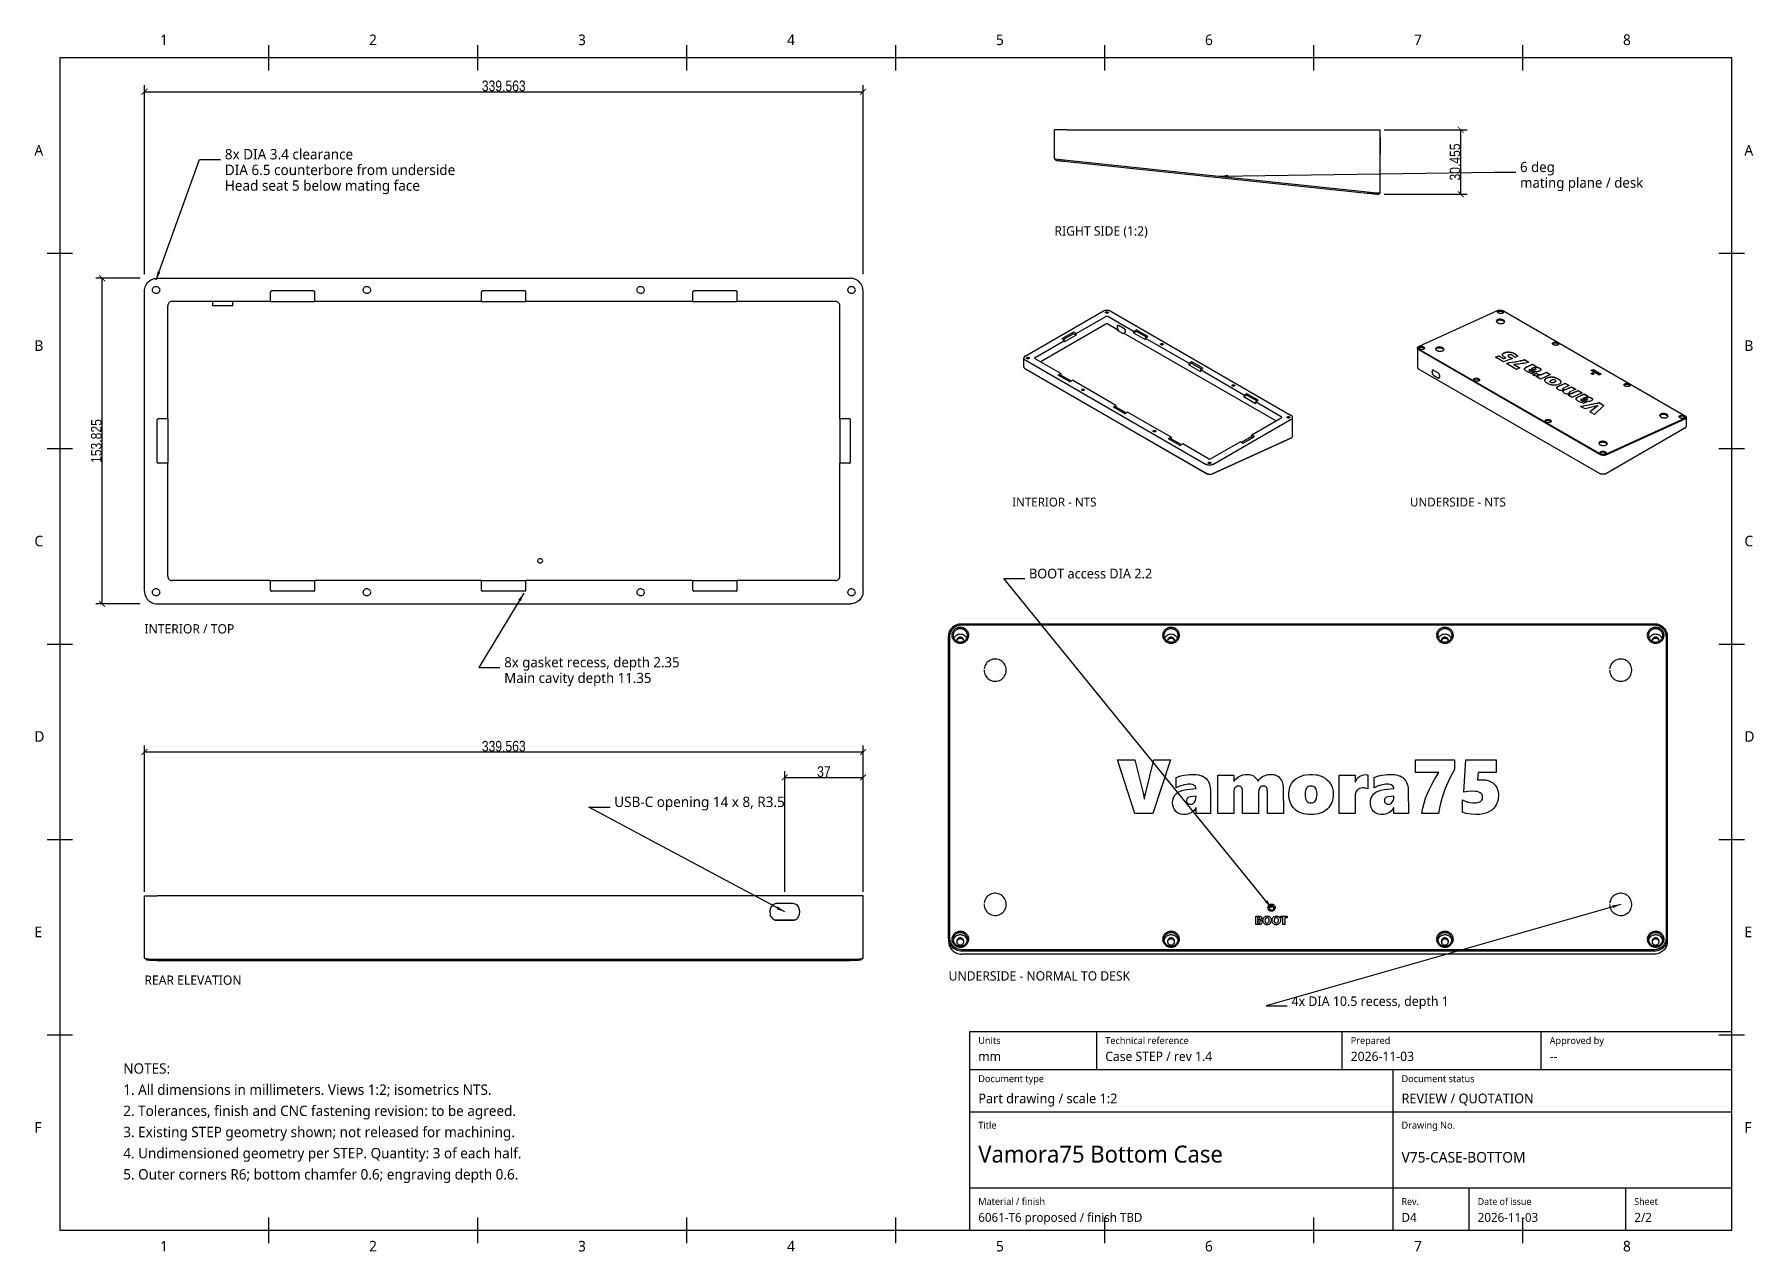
# Model space of a CAD drawing. Header units: millimetres. Extents: x 9 to 415, y 5 to 293.
import ezdxf

# ---------------------------------------------------------------- set-up
doc = ezdxf.new("R2010")
doc.units = ezdxf.units.MM
for name, color, linetype in [('DIMENSIONS', 7, 'Continuous'), ('NOTES', 7, 'Continuous'), ('SHADED', 7, 'Continuous'), ('VISIBLE', 7, 'Continuous')]:
    doc.layers.add(name, color=color, linetype=linetype)
doc.styles.add('OpenSans', font='OpenSans-Regular.ttf')
doc.styles.add('OpenSansCondensed-Light', font='OpenSansCondensed-Light.ttf')
doc.dimstyles.new('EZDXF', dxfattribs={"dimtxt": 0.25, "dimasz": 0.175, "dimexe": 0.375, "dimexo": 0.125, "dimgap": 0.1, "dimtad": 1, "dimlfac": 100, "dimzin": 12, "dimdsep": 46, "dimtxsty": 'OpenSansCondensed-Light', "dimblk": 'ARCHTICK', "dimcen": 2.5, "dimazin": 3, "dimtfac": 0.5, "dimtmove": 2, "dimatfit": 3})

msp = doc.modelspace()

# ---------------------------------------------------------------- texts
at = {"layer": 'NOTES', "style": 'OpenSans'}
for s, height, p in [('1', 2.5, (38.6875, 290)), ('2', 2.5, (88.0625, 290)), ('3', 2.5, (137.4375, 290)), ('4', 2.5, (186.8125, 290)), ('5', 2.5, (236.1875, 290)), ('6', 2.5, (285.5625, 290)), ('7', 2.5, (334.9375, 290)), ('8', 2.5, (384.3125, 290)), ('A', 2.5, (9, 263.91667)), ('8x DIA 3.4 clearance', 2.45, (54, 263)), ('A', 2.5, (413, 263.91667)), ('DIA 6.5 counterbore from underside', 2.45, (54, 259.3)), ('6 deg', 2.4, (360, 260)), ('Head seat 5 below mating face', 2.45, (54, 255.6)), ('mating plane / desk', 2.4, (360, 256.3)), ('RIGHT SIDE (1:2)', 2.2, (250, 245)), ('B', 2.5, (9, 217.75)), ('B', 2.5, (413, 217.75)), ('INTERIOR - NTS', 2.1, (240, 181)), ('UNDERSIDE - NTS', 2.1, (334, 181)), ('C', 2.5, (9, 171.58333)), ('C', 2.5, (413, 171.58333)), ('BOOT access DIA 2.2', 2.3, (244, 164)), ('INTERIOR / TOP', 2.2, (35, 151)), ('8x gasket recess, depth 2.35', 2.4, (120, 143)), ('Main cavity depth 11.35', 2.4, (120, 139.3)), ('D', 2.5, (9, 125.41667)), ('D', 2.5, (413, 125.41667)), ('USB-C opening 14 x 8, R3.5', 2.45, (146, 110)), ('E', 2.5, (9, 79.25)), ('E', 2.5, (413, 79.25)), ('REAR ELEVATION', 2.2, (35, 68)), ('UNDERSIDE - NORMAL TO DESK', 2.2, (225, 69)), ('4x DIA 10.5 recess, depth 1', 2.25, (306, 63)), ('Units', 1.65, (232, 54)), ('Technical reference', 1.65, (262, 54)), ('Prepared', 1.65, (320, 54)), ('Approved by', 1.65, (367, 54)), ('NOTES:', 2.45, (30, 47)), ('mm', 2.2, (232, 50)), ('Case STEP / rev 1.4', 2.2, (262, 50)), ('2026-11-03', 2.2, (320, 50)), ('--', 2.2, (367, 50)), ('Document type', 1.65, (232, 45)), ('Document status', 1.65, (332, 45)), ('1. All dimensions in millimeters. Views 1:2; isometrics NTS.', 2.45, (30, 42)), ('Part drawing / scale 1:2', 2.3, (232, 40)), ('REVIEW / QUOTATION', 2.3, (332, 40)), ('2. Tolerances, finish and CNC fastening revision: to be agreed.', 2.45, (30, 37)), ('F', 2.5, (9, 33.08333)), ('3. Existing STEP geometry shown; not released for machining.', 2.45, (30, 32)), ('Title', 1.65, (232, 34)), ('Drawing No.', 1.65, (332, 34)), ('F', 2.5, (413, 33.08333)), ('4. Undimensioned geometry per STEP. Quantity: 3 of each half.', 2.45, (30, 27)), ('Vamora75 Bottom Case', 4, (232, 26)), ('V75-CASE-BOTTOM', 2.5, (332, 26)), ('5. Outer corners R6; bottom chamfer 0.6; engraving depth 0.6.', 2.45, (30, 22)), ('Material / finish', 1.65, (232, 16)), ('Rev.', 1.6, (332, 16)), ('Date of issue', 1.6, (350, 16)), ('Sheet', 1.6, (387, 16)), ('6061-T6 proposed / finish TBD', 2.1, (232, 12)), ('D4', 2.1, (332, 12)), ('2026-11-03', 2.1, (350, 12)), ('2/2', 2.1, (387, 12)), ('1', 2.5, (38.6875, 5)), ('2', 2.5, (88.0625, 5)), ('3', 2.5, (137.4375, 5)), ('4', 2.5, (186.8125, 5)), ('5', 2.5, (236.1875, 5)), ('6', 2.5, (285.5625, 5)), ('7', 2.5, (334.9375, 5)), ('8', 2.5, (384.3125, 5))]:
    msp.add_text(s, height=height, dxfattribs=at).set_placement(p)

# ---------------------------------------------------------------- blocks, each defined once
blk = doc.blocks.new('_ARCHTICK')
at = {"color": 0, "linetype": 'BYBLOCK', "const_width": 0.15}
blk.add_lwpolyline([(-0.5, -0.5), (0.5, 0.5)], dxfattribs=at)

# ---------------------------------------------------------------- dimensions: what is measured, and where the dimension line sits
at = {"layer": 'DIMENSIONS'}
for base, p1, p2, text in [((35, 279), (35, 234.9125), (204.78125, 234.9125), '339.563'), ((35, 123), (35, 89), (204.78125, 89), '339.563'), ((186.28125, 117), (186.28125, 89), (204.78125, 89), '37')]:
    msp.add_linear_dim(base=base, p1=p1, p2=p2, text=text, dimstyle='EZDXF', override={"dimtxt": 2.5, "dimasz": 1.4, "dimexe": 1.5, "dimexo": 1, "dimtad": 1, "dimdec": 3, "dimlfac": 2, "dimzin": 8}, dxfattribs=at).render()
for base, p1, p2, text in [((346, 254.77253), (326.9125, 254.77253), (326.9125, 270), '30.455'), ((25, 158), (35, 158), (35, 234.9125), '153.825')]:
    msp.add_linear_dim(base=base, p1=p1, p2=p2, angle=90, text=text, dimstyle='EZDXF', override={"dimtxt": 2.5, "dimasz": 1.4, "dimexe": 1.5, "dimexo": 1, "dimtad": 1, "dimdec": 3, "dimlfac": 2, "dimzin": 8}, dxfattribs=at).render()

# ---------------------------------------------------------------- linework, layer by layer
at = {"layer": 'DIMENSIONS'}
for points in [[(37.75, 234.54375), (48, 263), (53, 263)], [(289, 259), (354, 260), (359, 260)], [(301.28125, 86.21848), (238, 164), (243, 164)], [(124.65313, 160.5), (114, 143), (119, 143)], [(186.28125, 85.22), (140, 110), (145, 110)], [(383.78125, 87), (300, 63), (305, 63)]]:
    msp.add_lwpolyline(points, dxfattribs=at)
at = {"layer": 'SHADED', "true_color": 0x000000}
for points in [[(289, 259), (290.99438, 259.38072), (291.00515, 258.68081)], [(37.75, 234.54375), (38.09849, 236.54401), (38.75706, 236.30679)], [(124.65313, 160.5), (123.91213, 158.60965), (123.3142, 158.97364)], [(186.28125, 85.22), (184.35287, 85.85549), (184.68328, 86.4726)], [(301.28125, 86.21848), (299.74756, 87.549), (300.29056, 87.99077)], [(383.78125, 87), (381.95497, 86.11276), (381.7622, 86.7857)]]:
    msp.add_solid(points, dxfattribs=at)
at = {"layer": 'VISIBLE'}
for points in [[(64.375, 284), (64.375, 290)], [(113.75, 284), (113.75, 290)], [(163.125, 284), (163.125, 290)], [(212.5, 284), (212.5, 290)], [(261.875, 284), (261.875, 290)], [(311.25, 284), (311.25, 290)], [(360.625, 284), (360.625, 290)], [(15, 10), (410, 10), (410, 287), (15, 287), (15, 10)], [(253, 270), (252.66411, 270), (252.33244, 270), (252.00916, 270), (251.69835, 270), (251.4039, 270), (251.12953, 270), (250.87868, 270), (250.65451, 270), (250.45983, 270), (250.29709, 270), (250.16835, 270), (250.07522, 270), (250.01886, 270), (250, 270)], [(250, 263.125), (250, 270)], [(253, 270), (323.9125, 270)], [(323.9125, 270), (324.24839, 270), (324.58006, 270), (324.90334, 270), (325.21415, 270), (325.5086, 270), (325.78297, 270), (326.03382, 270), (326.25799, 270), (326.45267, 270), (326.61541, 270), (326.74415, 270), (326.83728, 270), (326.89364, 270), (326.9125, 270)], [(326.9125, 255.04117), (326.9125, 270)], [(326.9125, 266.47), (326.9125, 266.66594), (326.9125, 266.85941), (326.9125, 267.04799), (326.9125, 267.2293), (326.9125, 267.40106), (326.9125, 267.56111), (326.9125, 267.70744), (326.9125, 267.83821), (326.9125, 267.95177), (326.9125, 268.0467), (326.9125, 268.1218), (326.9125, 268.17612), (326.9125, 268.209), (326.9125, 268.22)], [(326.9125, 268.22), (326.9125, 268.209), (326.9125, 268.17612), (326.9125, 268.1218), (326.9125, 268.0467), (326.9125, 267.95177), (326.9125, 267.83821), (326.9125, 267.70744), (326.9125, 267.56111), (326.9125, 267.40106), (326.9125, 267.2293), (326.9125, 267.04799), (326.9125, 266.85941), (326.9125, 266.66594), (326.9125, 266.47)], [(326.9125, 266.47), (326.9125, 265.97)], [(326.9125, 264.22), (326.9125, 264.231), (326.9125, 264.26388), (326.9125, 264.3182), (326.9125, 264.3933), (326.9125, 264.48823), (326.9125, 264.60179), (326.9125, 264.73256), (326.9125, 264.87889), (326.9125, 265.03894), (326.9125, 265.2107), (326.9125, 265.39201), (326.9125, 265.58059), (326.9125, 265.77406), (326.9125, 265.97)], [(326.9125, 265.97), (326.9125, 265.77406), (326.9125, 265.58059), (326.9125, 265.39201), (326.9125, 265.2107), (326.9125, 265.03894), (326.9125, 264.87889), (326.9125, 264.73256), (326.9125, 264.60179), (326.9125, 264.48823), (326.9125, 264.3933), (326.9125, 264.3182), (326.9125, 264.26388), (326.9125, 264.231), (326.9125, 264.22)], [(250, 263.125), (250.01457, 263.12349), (250.0582, 263.11896), (250.23075, 263.10107), (250.88633, 263.03296), (253, 262.81134)], [(250, 263.125), (250.29836, 262.79364)], [(250.29836, 262.79364), (250.31118, 262.79229), (250.34954, 262.78826), (250.4131, 262.78158), (250.50124, 262.77232), (250.61313, 262.76056), (250.7477, 262.74641), (250.90366, 262.73002), (251.07951, 262.71154), (251.27356, 262.69114), (251.48395, 262.66903), (251.70866, 262.64541), (251.94555, 262.62051), (252.44678, 262.56783), (252.9687, 262.51298)], [(252.9687, 262.51298), (323.88114, 255.05978)], [(253, 262.81134), (323.9125, 255.35814)], [(323.88114, 255.05978), (324.4156, 255.0036), (324.92733, 254.94982), (325.16951, 254.92437), (325.39939, 254.90021), (325.61473, 254.87757), (325.81343, 254.85669), (325.99355, 254.83776), (326.15336, 254.82096), (326.29129, 254.80646), (326.40601, 254.7944), (326.4964, 254.7849), (326.5616, 254.77805), (326.60098, 254.77391), (326.61414, 254.77253)], [(323.9125, 255.35814), (326.03853, 255.13386), (326.68578, 255.06524), (326.8553, 255.04725), (326.89817, 255.04269), (326.9125, 255.04117)], [(326.9125, 255.04117), (326.61414, 254.77253)], [(12, 240.83333), (18, 240.83333)], [(407, 240.83333), (413, 240.83333)], [(35, 231.9125), (35.01886, 232.24839), (35.07522, 232.58006), (35.16835, 232.90334), (35.29709, 233.21415), (35.45983, 233.5086), (35.65451, 233.78297), (35.87868, 234.03382), (36.12953, 234.25799), (36.4039, 234.45267), (36.69835, 234.61541), (37.00916, 234.74415), (37.33244, 234.83728), (37.66411, 234.89364), (38, 234.9125)], [(35, 161), (35, 231.9125)], [(38.6, 232.1625), (38.58013, 231.97978), (38.52144, 231.80559), (38.42668, 231.6481), (38.30028, 231.51466), (38.14815, 231.41151), (37.9774, 231.34348), (37.79602, 231.31375), (37.61249, 231.3237), (37.43538, 231.37287), (37.27299, 231.45896), (37.1329, 231.57796), (37.02167, 231.72428), (36.94449, 231.89109), (36.90498, 232.0706), (36.90498, 232.2544), (36.94449, 232.43391), (37.02167, 232.60072), (37.1329, 232.74704), (37.27299, 232.86604), (37.43538, 232.95213), (37.61249, 233.0013), (37.79602, 233.01125), (37.9774, 232.98152), (38.14815, 232.91349), (38.30028, 232.81034), (38.42668, 232.6769), (38.52144, 232.51941), (38.58013, 232.34522)], [(38, 234.9125), (201.78125, 234.9125)], [(65, 231.9125), (64.90433, 231.89347), (64.82322, 231.83928), (64.76903, 231.75817), (64.75, 231.6625)], [(64.75, 229.4125), (64.75, 231.6625)], [(75, 231.9125), (65, 231.9125)], [(75.25, 231.6625), (75.23097, 231.75817), (75.17678, 231.83928), (75.09567, 231.89347), (75, 231.9125)], [(75.25, 229.4125), (75.25, 231.6625)], [(88.39062, 232.1625), (88.37075, 231.97978), (88.31206, 231.80559), (88.2173, 231.6481), (88.0909, 231.51466), (87.93877, 231.41151), (87.76802, 231.34348), (87.58664, 231.31375), (87.40311, 231.3237), (87.22601, 231.37287), (87.06362, 231.45896), (86.92353, 231.57796), (86.8123, 231.72428), (86.73512, 231.89109), (86.69561, 232.0706), (86.69561, 232.2544), (86.73512, 232.43391), (86.8123, 232.60072), (86.92353, 232.74704), (87.06362, 232.86604), (87.22601, 232.95213), (87.40311, 233.0013), (87.58664, 233.01125), (87.76802, 232.98152), (87.93877, 232.91349), (88.0909, 232.81034), (88.2173, 232.6769), (88.31206, 232.51941), (88.37075, 232.34522)], [(114.89062, 231.9125), (114.79495, 231.89347), (114.71385, 231.83928), (114.65966, 231.75817), (114.64062, 231.6625)], [(114.64062, 229.4125), (114.64062, 231.6625)], [(124.89062, 231.9125), (114.89062, 231.9125)], [(125.14062, 231.6625), (125.12159, 231.75817), (125.0674, 231.83928), (124.9863, 231.89347), (124.89062, 231.9125)], [(125.14062, 229.4125), (125.14062, 231.6625)], [(153.09062, 232.1625), (153.07075, 231.97978), (153.01206, 231.80559), (152.9173, 231.6481), (152.7909, 231.51466), (152.63877, 231.41151), (152.46802, 231.34348), (152.28664, 231.31375), (152.10311, 231.3237), (151.92601, 231.37287), (151.76362, 231.45896), (151.62353, 231.57796), (151.5123, 231.72428), (151.43512, 231.89109), (151.39561, 232.0706), (151.39561, 232.2544), (151.43512, 232.43391), (151.5123, 232.60072), (151.62353, 232.74704), (151.76362, 232.86604), (151.92601, 232.95213), (152.10311, 233.0013), (152.28664, 233.01125), (152.46802, 232.98152), (152.63877, 232.91349), (152.7909, 232.81034), (152.9173, 232.6769), (153.01206, 232.51941), (153.07075, 232.34522)], [(164.78125, 231.9125), (164.68558, 231.89347), (164.60447, 231.83928), (164.55028, 231.75817), (164.53125, 231.6625)], [(164.53125, 229.4125), (164.53125, 231.6625)], [(174.78125, 231.9125), (164.78125, 231.9125)], [(175.03125, 231.6625), (175.01222, 231.75817), (174.95803, 231.83928), (174.87692, 231.89347), (174.78125, 231.9125)], [(175.03125, 229.4125), (175.03125, 231.6625)], [(202.88125, 232.1625), (202.86138, 231.97978), (202.80269, 231.80559), (202.70793, 231.6481), (202.58153, 231.51466), (202.4294, 231.41151), (202.25865, 231.34348), (202.07727, 231.31375), (201.89374, 231.3237), (201.71663, 231.37287), (201.55424, 231.45896), (201.41415, 231.57796), (201.30292, 231.72428), (201.22574, 231.89109), (201.18623, 232.0706), (201.18623, 232.2544), (201.22574, 232.43391), (201.30292, 232.60072), (201.41415, 232.74704), (201.55424, 232.86604), (201.71663, 232.95213), (201.89374, 233.0013), (202.07727, 233.01125), (202.25865, 232.98152), (202.4294, 232.91349), (202.58153, 232.81034), (202.70793, 232.6769), (202.80269, 232.51941), (202.86138, 232.34522)], [(204.78125, 231.9125), (204.76239, 232.24839), (204.70603, 232.58006), (204.6129, 232.90334), (204.48416, 233.21415), (204.32142, 233.5086), (204.12674, 233.78297), (203.90257, 234.03382), (203.65172, 234.25799), (203.37735, 234.45267), (203.0829, 234.61541), (202.77209, 234.74415), (202.44881, 234.83728), (202.11714, 234.89364), (201.78125, 234.9125)], [(204.78125, 161), (204.78125, 231.9125)], [(41.5, 229.4125), (41.30491, 229.39329), (41.11732, 229.33638), (40.94443, 229.24397), (40.79289, 229.11961), (40.66853, 228.96807), (40.57612, 228.79518), (40.51921, 228.60759), (40.5, 228.4125)], [(40.5, 201.70625), (40.5, 228.4125)], [(64.75, 229.4125), (41.5, 229.4125)], [(51.15294, 228.4125), (51.15294, 229.4125)], [(55.84706, 228.4125), (51.15294, 228.4125)], [(55.84706, 228.4125), (55.84706, 229.4125)], [(64.75, 229.4125), (75.25, 229.4125)], [(114.64062, 229.4125), (75.25, 229.4125)], [(114.64062, 229.4125), (125.14062, 229.4125)], [(164.53125, 229.4125), (125.14062, 229.4125)], [(164.53125, 229.4125), (175.03125, 229.4125)], [(198.28125, 229.4125), (175.03125, 229.4125)], [(199.28125, 228.4125), (199.26204, 228.60759), (199.20513, 228.79518), (199.11272, 228.96807), (198.98836, 229.11961), (198.83682, 229.24397), (198.66393, 229.33638), (198.47634, 229.39329), (198.28125, 229.4125)], [(199.28125, 201.70625), (199.28125, 228.4125)], [(243.07449, 216.52232), (261.59148, 227.21311)], [(246.64537, 215.21448), (262.11373, 224.14514)], [(255.14007, 221.83002), (262.11373, 225.85626)], [(261.59148, 227.21311), (261.67203, 227.25526), (261.75936, 227.29265), (261.85261, 227.32492), (261.95089, 227.35176), (262.05326, 227.37291), (262.15872, 227.38816), (262.26626, 227.39737), (262.37485, 227.40045), (262.48344, 227.39737), (262.59098, 227.38816), (262.69644, 227.37291), (262.79881, 227.35176), (262.89709, 227.32492), (262.99034, 227.29265), (263.07767, 227.25526), (263.15822, 227.21311)], [(262.06096, 226.83621), (262.06699, 226.87156), (262.08485, 226.90556), (262.11386, 226.93689), (262.15289, 226.96435), (262.20046, 226.98689), (262.25473, 227.00364), (262.31361, 227.01395), (262.37485, 227.01743), (262.43609, 227.01395), (262.49497, 227.00364), (262.54924, 226.98689), (262.59681, 226.96435), (262.63584, 226.93689), (262.66485, 226.90556), (262.68271, 226.87156), (262.68874, 226.83621)], [(262.59681, 226.70806), (262.56184, 226.69064), (262.52282, 226.67638), (262.4806, 226.66557), (262.43609, 226.65846), (262.39025, 226.6552), (262.34408, 226.65585), (262.29858, 226.66041), (262.25473, 226.66877), (262.21348, 226.68076), (262.17572, 226.69612), (262.14227, 226.7145), (262.11386, 226.73552), (262.09109, 226.75872), (262.07447, 226.7836), (262.06435, 226.80961), (262.06096, 226.83621)], [(262.63597, 225.85626), (262.58001, 225.88278), (262.51617, 225.90248), (262.44689, 225.91461), (262.37485, 225.91871), (262.30281, 225.91461), (262.23353, 225.90248), (262.16969, 225.88278), (262.11373, 225.85626)], [(262.11373, 224.14514), (262.16969, 224.17165), (262.23353, 224.19135), (262.30281, 224.20349), (262.37485, 224.20758), (262.44689, 224.20349), (262.51617, 224.19135), (262.58001, 224.17165), (262.63597, 224.14514)], [(262.68874, 226.83621), (262.68271, 226.80085), (262.66485, 226.76685), (262.63584, 226.73552), (262.59681, 226.70806)], [(268.70712, 222.35109), (262.63597, 225.85626)], [(262.63597, 224.14514), (265.15659, 222.68986)], [(263.15822, 227.21311), (305.9255, 202.52141)], [(264.85553, 223.51044), (264.85773, 223.56088), (264.86431, 223.60831), (264.87521, 223.65225), (264.89032, 223.69228), (264.90949, 223.72802), (264.93254, 223.75912), (264.95926, 223.78529), (264.98937, 223.80627)], [(264.85553, 223.51044), (264.85553, 223.35968)], [(264.98937, 223.80627), (265.0226, 223.82186), (265.05862, 223.83192), (265.09709, 223.83633), (265.13763, 223.83506), (265.17985, 223.82813), (265.22335, 223.8156), (265.26771, 223.79758), (265.3125, 223.77427)], [(265.3125, 223.77427), (266.22643, 223.2466)], [(336.16103, 218.84744), (354.67801, 227.29093)], [(354.42482, 224.8122), (354.42432, 224.77473), (354.42927, 224.737), (354.43964, 224.69922), (354.45538, 224.66161), (354.47638, 224.62437), (354.50254, 224.58773), (354.5337, 224.55188), (354.5697, 224.51702), (354.61033, 224.48336), (354.65535, 224.45109), (354.75756, 224.3914), (354.87402, 224.33931), (355.00212, 224.29599), (355.13896, 224.26241), (355.28148, 224.23933), (355.42645, 224.22728), (355.57061, 224.22651), (355.71072, 224.23706), (355.84361, 224.25867), (355.96631, 224.29087), (356.07604, 224.33293)], [(356.35636, 224.64516), (356.35592, 224.6942), (356.34618, 224.74358), (356.32723, 224.79281), (356.29927, 224.84143), (356.26255, 224.88895), (356.21744, 224.93494), (356.16437, 224.97894), (356.10384, 225.02053), (356.03644, 225.0593), (355.96283, 225.0949), (355.8837, 225.12696), (355.79982, 225.15519), (355.71201, 225.17932), (355.62109, 225.1991), (355.52796, 225.21435), (355.43351, 225.22493), (355.33864, 225.23073), (355.24427, 225.23169), (355.15131, 225.22781), (355.06065, 225.21912), (354.97318, 225.2057), (354.88972, 225.1877), (354.81109, 225.16527), (354.73803, 225.13864), (354.67126, 225.10806), (354.61142, 225.07382), (354.55909, 225.03627), (354.51476, 224.99575), (354.47886, 224.95266), (354.45175, 224.90741), (354.43368, 224.86044), (354.42482, 224.8122)], [(354.43028, 224.73223), (354.45122, 224.77359), (354.47935, 224.81337), (354.51446, 224.85126), (354.55628, 224.88698), (354.60447, 224.92024), (354.65867, 224.95078), (354.71845, 224.97837), (354.78335, 225.00279), (354.85287, 225.02386), (354.92645, 225.0414), (355.00354, 225.05529), (355.08354, 225.06541), (355.16581, 225.07169), (355.24972, 225.07407), (355.33463, 225.07254), (355.41986, 225.06712), (355.50476, 225.05783), (355.58866, 225.04476), (355.67092, 225.02801), (355.75089, 225.0077), (355.82796, 224.984), (355.90152, 224.95708), (355.97101, 224.92716), (356.03587, 224.89448), (356.09562, 224.85928), (356.14977, 224.82183), (356.19792, 224.78244), (356.23969, 224.7414), (356.27475, 224.69904), (356.30284, 224.65567), (356.32372, 224.61165), (356.33725, 224.56732)], [(354.82279, 226.7502), (354.76541, 226.79608), (354.72013, 226.84495), (354.68785, 226.89582), (354.66918, 226.9477), (354.66447, 226.99955), (354.67381, 227.05036), (354.69699, 227.09913), (354.73354, 227.14489), (354.78274, 227.18675), (354.84362, 227.22389), (354.91498, 227.25558), (354.99541, 227.28119), (355.08333, 227.30023), (355.17703, 227.3123), (355.27465, 227.31718), (355.37429, 227.31476), (355.47397, 227.30508), (355.57173, 227.28832), (355.66564, 227.26481), (355.75382, 227.23499), (355.83453, 227.19946), (355.90615, 227.15891), (355.96724, 227.11414), (356.01656, 227.06605), (356.05312, 227.01559), (356.07617, 226.96379), (356.08528, 226.91169), (356.08027, 226.86035), (356.06132, 226.81081), (356.02886, 226.76408), (355.98369, 226.72109), (355.92686, 226.68268)], [(354.67801, 227.29093), (354.74995, 227.32017), (354.82798, 227.34517), (354.91136, 227.36567), (354.99927, 227.38152), (355.09088, 227.39255), (355.18529, 227.39867), (355.2816, 227.39984), (355.37886, 227.39604), (355.47615, 227.38732), (355.57251, 227.37377), (355.667, 227.35552), (355.7587, 227.33277), (355.84671, 227.30574), (355.93019, 227.27469), (356.00831, 227.23994), (356.08032, 227.20182)], [(354.77476, 226.8933), (354.77753, 226.92281), (354.78581, 226.95175), (354.79956, 226.97986), (354.81867, 227.00688), (354.843, 227.03255), (354.87235, 227.05663), (354.90647, 227.07889), (354.94507, 227.0991), (355.03429, 227.13261), (355.13678, 227.15576), (355.24875, 227.16757), (355.36594, 227.16744), (355.48379, 227.15527), (355.59768, 227.13142), (355.70306, 227.09677), (355.79569, 227.05263), (355.83603, 227.02753), (355.87184, 227.00074), (355.90274, 226.97252), (355.92843, 226.94317), (355.94865, 226.91298), (355.96323, 226.88226), (355.97201, 226.85132), (355.97495, 226.82048)], [(354.87017, 226.72001), (354.82913, 226.76124), (354.79917, 226.80445), (354.78091, 226.84876), (354.77476, 226.8933)], [(355.88711, 226.66185), (355.83294, 226.63894), (355.77353, 226.61933), (355.70952, 226.60328), (355.64161, 226.59101), (355.57057, 226.58271), (355.49722, 226.57847), (355.42239, 226.57838), (355.34696, 226.58246), (355.27179, 226.59065), (355.19776, 226.60288), (355.12572, 226.619), (355.05648, 226.63884), (354.99086, 226.66216), (354.92958, 226.68871), (354.87335, 226.71816), (354.82279, 226.7502)], [(355.97495, 226.82048), (355.96875, 226.77636), (355.95039, 226.73405), (355.92038, 226.69443), (355.87955, 226.65831)], [(355.92686, 226.68268), (355.88711, 226.66185)], [(356.07604, 224.33293), (356.13594, 224.36326), (356.1895, 224.3967), (356.23626, 224.43296), (356.27583, 224.47174), (356.30786, 224.51271), (356.33208, 224.55551), (356.3483, 224.59979), (356.35636, 224.64516)], [(356.08032, 227.20182), (398.8476, 202.51012)], [(245.42461, 216.2208), (252.39827, 220.24704)], [(251.81074, 220.66163), (251.79072, 220.64434), (251.7837, 220.62394)], [(251.7837, 220.62394), (251.79072, 220.60354), (251.81074, 220.58625)], [(251.81074, 220.66163), (254.42198, 222.16923)], [(252.39827, 220.24704), (251.81074, 220.58625)], [(252.05228, 220.4468), (254.42198, 221.81495)], [(255.14007, 221.47574), (252.39827, 219.89276)], [(252.39827, 219.89276), (252.39827, 220.24704)], [(254.55254, 222.16923), (254.52259, 222.18079), (254.48726, 222.18485), (254.45193, 222.18079), (254.42198, 222.16923)], [(254.42198, 221.81495), (254.45193, 221.8265), (254.48726, 221.83056), (254.52259, 221.8265), (254.55254, 221.81495)], [(255.14007, 221.83002), (254.55254, 222.16923)], [(254.55254, 221.81495), (255.14007, 221.47574)], [(255.14007, 221.47574), (255.14007, 221.83002)], [(265.15659, 222.68986), (265.09302, 222.75975), (265.03456, 222.83747), (264.98258, 222.92122), (264.93829, 223.00905), (264.90273, 223.09889), (264.87671, 223.18866), (264.86086, 223.27627), (264.85553, 223.35968)], [(264.89547, 222.5391), (265.15659, 222.68986)], [(266.12122, 221.83141), (264.89547, 222.5391)], [(266.12122, 221.83141), (266.38234, 221.98217)], [(266.22643, 223.2466), (266.27123, 223.2182), (266.31558, 223.185), (266.35909, 223.1473), (266.40131, 223.10548), (266.44185, 223.05993), (266.48031, 223.0111), (266.54956, 222.9055), (266.60639, 222.79273), (266.62944, 222.735), (266.64862, 222.67712), (266.66373, 222.61965), (266.67462, 222.56312), (266.6812, 222.5081), (266.6834, 222.45511)], [(266.54956, 222.00852), (266.51238, 221.9915), (266.47179, 221.98138), (266.42827, 221.97825), (266.38234, 221.98217)], [(266.38234, 221.98217), (302.35462, 201.21356)], [(266.6834, 222.30435), (266.6812, 222.2539), (266.67462, 222.20648), (266.66373, 222.16254), (266.64862, 222.12251), (266.62944, 222.08677), (266.60639, 222.05566), (266.57968, 222.0295), (266.54956, 222.00852)], [(266.6834, 222.45511), (266.6834, 222.30435)], [(268.70712, 222.35109), (269.29465, 222.6903)], [(268.70712, 222.35109), (268.70712, 221.9968)], [(268.70712, 221.9968), (269.29465, 222.33601)], [(268.70712, 221.9968), (271.44892, 220.41382)], [(269.42521, 222.6903), (269.39526, 222.70185), (269.35993, 222.70591), (269.3246, 222.70185), (269.29465, 222.6903)], [(269.29465, 222.33601), (269.3246, 222.34757), (269.35993, 222.35162), (269.39526, 222.34757), (269.42521, 222.33601)], [(272.03645, 221.1827), (269.42521, 222.6903)], [(269.42521, 222.33601), (271.79491, 220.96786)], [(271.44892, 220.76811), (272.03645, 221.10732)], [(281.73477, 214.82957), (271.44892, 220.76811)], [(271.44892, 220.76811), (271.44892, 220.41382)], [(272.06349, 221.14501), (272.05647, 221.16541), (272.03645, 221.1827)], [(272.03645, 221.10732), (272.05647, 221.12461), (272.06349, 221.14501)], [(275.0625, 219.32976), (275.06853, 219.36512), (275.0864, 219.39911), (275.1154, 219.43044), (275.15444, 219.45791), (275.20201, 219.48044), (275.25627, 219.49719), (275.31516, 219.5075), (275.3764, 219.51099), (275.43763, 219.5075), (275.49652, 219.49719), (275.55079, 219.48044), (275.59835, 219.45791), (275.63739, 219.43044), (275.6664, 219.39911), (275.68426, 219.36512), (275.69029, 219.32976)], [(367.82434, 219.24375), (367.76695, 219.28964), (367.72168, 219.3385), (367.6894, 219.38938), (367.67073, 219.44125), (367.66602, 219.49311), (367.67536, 219.54392), (367.69853, 219.59268), (367.73509, 219.63844), (367.78429, 219.6803), (367.84517, 219.71744), (367.91652, 219.74913), (367.99695, 219.77475), (368.08488, 219.79378), (368.17858, 219.80586), (368.2762, 219.81074), (368.37583, 219.80832), (368.47551, 219.79863), (368.57327, 219.78188), (368.66718, 219.75836), (368.75537, 219.72855), (368.83608, 219.69301), (368.9077, 219.65246), (368.96878, 219.60769), (369.0181, 219.5596), (369.05466, 219.50914), (369.07772, 219.45734), (369.08682, 219.40524), (369.08182, 219.3539), (369.06286, 219.30437), (369.03041, 219.25764), (368.98524, 219.21465), (368.9284, 219.17623)], [(367.77631, 219.38686), (367.77907, 219.41636), (367.78736, 219.4453), (367.8011, 219.47341), (367.82022, 219.50043), (367.84455, 219.52611), (367.8739, 219.55019), (367.90802, 219.57244), (367.94662, 219.59266), (368.03583, 219.62616), (368.13833, 219.64932), (368.2503, 219.66112), (368.36748, 219.661), (368.48534, 219.64882), (368.59923, 219.62498), (368.70461, 219.59032), (368.79724, 219.54618), (368.83758, 219.52108), (368.87338, 219.49429), (368.90428, 219.46608), (368.92997, 219.43672), (368.9502, 219.40653), (368.96477, 219.37581), (368.97356, 219.34487), (368.97649, 219.31403)], [(367.87172, 219.21356), (367.83068, 219.2548), (367.80071, 219.298), (367.78245, 219.34231), (367.77631, 219.38686)], [(243.07449, 216.52232), (243.00148, 216.47581), (242.93672, 216.4254), (242.88083, 216.37156), (242.83434, 216.31481), (242.79772, 216.25571), (242.7713, 216.19483), (242.75535, 216.13273), (242.75001, 216.07004)], [(242.75001, 216.07004), (242.75535, 216.00735), (242.7713, 215.94526), (242.79772, 215.88437), (242.83434, 215.82527), (242.88083, 215.76853), (242.93672, 215.71469), (243.00148, 215.66427), (243.07449, 215.61776)], [(242.75001, 213.96958), (242.75001, 216.07004)], [(243.07449, 215.61776), (285.84177, 190.92606)], [(243.41341, 216.07004), (243.41944, 216.1054), (243.43731, 216.13939), (243.46631, 216.17072), (243.50535, 216.19819), (243.55292, 216.22073), (243.60718, 216.23747), (243.66607, 216.24778), (243.72731, 216.25127), (243.78854, 216.24778), (243.84743, 216.23747), (243.9017, 216.22073), (243.94926, 216.19819), (243.9883, 216.17072), (244.01731, 216.13939), (244.03517, 216.1054), (244.0412, 216.07004)], [(243.94926, 215.94189), (243.91429, 215.92448), (243.87527, 215.91021), (243.83305, 215.89941), (243.78854, 215.8923), (243.74271, 215.88903), (243.69654, 215.88969), (243.65104, 215.89425), (243.60718, 215.90261), (243.56593, 215.9146), (243.52817, 215.92995), (243.49473, 215.94834), (243.46631, 215.96936), (243.44355, 215.99256), (243.42693, 216.01743), (243.41681, 216.04345), (243.41341, 216.07004)], [(244.0412, 216.07004), (244.03517, 216.03469), (244.01731, 216.00069), (243.9883, 215.96936), (243.94926, 215.94189)], [(245.42461, 216.2208), (245.37869, 216.18849), (245.34456, 216.15163), (245.32355, 216.11164), (245.31645, 216.07004)], [(245.31645, 216.07004), (245.32355, 216.02845), (245.34456, 215.98845), (245.37869, 215.95159), (245.42461, 215.91928)], [(251.49576, 212.41411), (245.42461, 215.91928)], [(275.59835, 219.20161), (275.56338, 219.1842), (275.52436, 219.16993), (275.48214, 219.15913), (275.43763, 219.15202), (275.3918, 219.14875), (275.34563, 219.14941), (275.30013, 219.15396), (275.25627, 219.16233), (275.21502, 219.17432), (275.17726, 219.18967), (275.14382, 219.20806), (275.1154, 219.22908), (275.09264, 219.25228), (275.07602, 219.27715), (275.0659, 219.30317), (275.0625, 219.32976)], [(275.69029, 219.32976), (275.68426, 219.2944), (275.6664, 219.26041), (275.63739, 219.22908), (275.59835, 219.20161)], [(335.75002, 218.41317), (335.75401, 218.46144), (335.76597, 218.5089), (335.78583, 218.55523), (335.81346, 218.60009), (335.84869, 218.64314), (335.89128, 218.68407), (335.94093, 218.72259), (335.99731, 218.7584)], [(336.0745, 217.98899), (336.00156, 218.03498), (335.93685, 218.08396), (335.88098, 218.13546), (335.83448, 218.189), (335.79782, 218.24407), (335.77136, 218.30015), (335.75537, 218.35669), (335.75002, 218.41317)], [(335.75002, 218.41317), (335.75002, 213.93087)], [(336.15241, 218.11497), (336.09089, 218.15354), (336.0358, 218.19448), (335.98759, 218.23746), (335.94668, 218.28211), (335.9134, 218.32806), (335.88804, 218.37492), (335.87082, 218.42231), (335.86187, 218.46982), (335.86127, 218.51706), (335.86904, 218.56362), (335.88511, 218.60913), (335.90935, 218.65318), (335.94156, 218.69543), (335.98148, 218.7355), (336.02875, 218.77308), (336.08299, 218.80783)], [(336.08299, 218.80783), (335.99731, 218.7584)], [(336.17525, 218.24717), (336.11786, 218.29306), (336.07259, 218.34192), (336.04031, 218.3928), (336.02164, 218.44467), (336.01693, 218.49653), (336.02626, 218.54734), (336.04944, 218.5961), (336.08599, 218.64186), (336.1352, 218.68372), (336.19608, 218.72086), (336.26743, 218.75255), (336.34786, 218.77817), (336.43579, 218.7972), (336.52949, 218.80928), (336.62711, 218.81416), (336.72674, 218.81174), (336.82642, 218.80205), (336.92418, 218.7853), (337.01809, 218.76178), (337.10628, 218.73197), (337.18699, 218.69643), (337.25861, 218.65588), (337.31969, 218.61111), (337.36901, 218.56302), (337.40557, 218.51256), (337.42863, 218.46076), (337.43773, 218.40866), (337.43273, 218.35732), (337.41377, 218.30779), (337.38132, 218.26106), (337.33615, 218.21807), (337.27931, 218.17965)], [(378.84178, 193.29729), (336.0745, 217.98899)], [(336.08299, 218.80783), (336.16103, 218.84744)], [(336.12722, 218.39028), (336.12998, 218.41978), (336.13827, 218.44872), (336.15201, 218.47683), (336.17113, 218.50385), (336.19546, 218.52953), (336.22481, 218.55361), (336.25893, 218.57586), (336.29753, 218.59608), (336.38674, 218.62958), (336.48924, 218.65274), (336.60121, 218.66454), (336.71839, 218.66442), (336.83625, 218.65224), (336.95014, 218.6284), (337.05551, 218.59374), (337.14815, 218.5496), (337.18849, 218.5245), (337.22429, 218.49771), (337.25519, 218.4695), (337.28088, 218.44014), (337.30111, 218.40995), (337.31568, 218.37923), (337.32447, 218.3483), (337.3274, 218.31745)], [(336.22263, 218.21698), (336.18159, 218.25822), (336.15162, 218.30142), (336.13336, 218.34573), (336.12722, 218.39028)], [(378.91968, 193.42327), (336.15241, 218.11497)], [(337.23956, 218.15883), (337.18539, 218.13592), (337.12598, 218.1163), (337.06197, 218.10025), (336.99406, 218.08799), (336.92303, 218.07968), (336.84967, 218.07545), (336.77485, 218.07536), (336.69942, 218.07943), (336.62425, 218.08762), (336.55022, 218.09985), (336.47817, 218.11598), (336.40894, 218.13581), (336.34331, 218.15914), (336.28204, 218.18568), (336.22581, 218.21514), (336.17525, 218.24717)], [(337.3274, 218.31745), (337.32121, 218.27333), (337.30284, 218.23102), (337.27284, 218.19141), (337.23201, 218.15529)], [(337.27931, 218.17965), (337.23956, 218.15883)], [(340.05436, 218.25946), (340.05386, 218.22199), (340.05881, 218.18426), (340.06918, 218.14648), (340.08491, 218.10887), (340.10592, 218.07164), (340.13208, 218.03499), (340.16324, 217.99914), (340.19924, 217.96429), (340.23986, 217.93063), (340.28489, 217.89835), (340.3871, 217.83867), (340.50356, 217.78658), (340.63166, 217.74325), (340.7685, 217.70968), (340.91101, 217.6866), (341.05598, 217.67454), (341.20015, 217.67378), (341.34025, 217.68432), (341.47315, 217.70594), (341.59585, 217.73814), (341.70558, 217.7802)], [(341.9859, 218.09243), (341.98545, 218.14147), (341.97571, 218.19085), (341.95677, 218.24008), (341.92881, 218.28869), (341.89209, 218.33622), (341.84698, 218.3822), (341.7939, 218.4262), (341.73338, 218.46779), (341.66598, 218.50657), (341.59236, 218.54216), (341.51324, 218.57423), (341.42936, 218.60246), (341.34154, 218.62658), (341.25063, 218.64637), (341.1575, 218.66162), (341.06304, 218.67219), (340.96817, 218.67799), (340.87381, 218.67895), (340.78085, 218.67507), (340.69019, 218.66638), (340.60271, 218.65297), (340.51926, 218.63496), (340.44062, 218.61253), (340.36757, 218.5859), (340.3008, 218.55532), (340.24096, 218.52109), (340.18862, 218.48353), (340.1443, 218.44301), (340.1084, 218.39992), (340.08129, 218.35467), (340.06321, 218.3077), (340.05436, 218.25946)], [(340.05982, 218.17949), (340.08076, 218.22085), (340.10889, 218.26063), (340.144, 218.29853), (340.18582, 218.33424), (340.23401, 218.3675), (340.28821, 218.39805), (340.34799, 218.42564), (340.41289, 218.45006), (340.4824, 218.47113), (340.55599, 218.48867), (340.63308, 218.50256), (340.71307, 218.51268), (340.79535, 218.51895), (340.87926, 218.52134), (340.96416, 218.51981), (341.0494, 218.51438), (341.13429, 218.5051), (341.2182, 218.49203), (341.30046, 218.47527), (341.38043, 218.45496), (341.4575, 218.43126), (341.53106, 218.40435), (341.60054, 218.37443), (341.66541, 218.34174), (341.72515, 218.30654), (341.77931, 218.2691), (341.82746, 218.2297), (341.86923, 218.18867), (341.90429, 218.1463), (341.93238, 218.10294), (341.95326, 218.05892), (341.96679, 218.01458)], [(341.70558, 217.7802), (341.76548, 217.81053), (341.81904, 217.84397), (341.8658, 217.88023), (341.90536, 217.91901), (341.9374, 217.95997), (341.96162, 218.00278), (341.97783, 218.04705), (341.9859, 218.09243)], [(354.22001, 216.24903), (354.98218, 216.59657)], [(356.08993, 215.16943), (354.22001, 216.24903)], [(354.97399, 216.50188), (354.30803, 216.19821)], [(354.98218, 216.59657), (354.97399, 216.50188)], [(356.08201, 215.86217), (354.97399, 216.50188)], [(354.98218, 216.59657), (356.0902, 215.95685)], [(355.8198, 216.84493), (355.82357, 216.91318)], [(355.83073, 216.77551), (355.8198, 216.84493)], [(355.83351, 216.8844), (355.82084, 216.83834)], [(355.82357, 216.91318), (355.8417, 216.97909)], [(355.85618, 216.70604), (355.83073, 216.77551)], [(355.8417, 216.97909), (355.83351, 216.8844)], [(355.86584, 216.94806), (355.83351, 216.8844)], [(355.8417, 216.97909), (355.87403, 217.04275)], [(355.89649, 216.6365), (355.85618, 216.70604)], [(355.87403, 217.04275), (355.86584, 216.94806)], [(355.91288, 217.00936), (355.86584, 216.94806)], [(355.87403, 217.04275), (355.92107, 217.10405)], [(355.95164, 216.56689), (355.89649, 216.6365)], [(355.92107, 217.10405), (355.91288, 217.00936)], [(355.97428, 217.06849), (355.91288, 217.00936)], [(355.92107, 217.10405), (355.98247, 217.16318)], [(356.02132, 216.49724), (355.95164, 216.56689)], [(355.98247, 217.16318), (355.97428, 217.06849)], [(356.05021, 217.12518), (355.97428, 217.06849)], [(355.98247, 217.16318), (356.0584, 217.21987)], [(356.10568, 216.42744), (356.02132, 216.49724)], [(356.0584, 217.21987), (356.05021, 217.12518)], [(356.14052, 217.1797), (356.05021, 217.12518)], [(356.0584, 217.21987), (356.14871, 217.27438)], [(356.57604, 216.05391), (356.08201, 215.86217)], [(356.0902, 215.95685), (356.08201, 215.86217)], [(358.19128, 215.99882), (356.08993, 215.16943)], [(356.0902, 215.95685), (356.58423, 216.1486)], [(356.2049, 216.35757), (356.10568, 216.42744)], [(356.14871, 217.27438), (356.14052, 217.1797)], [(356.24519, 217.23187), (356.14052, 217.1797)], [(356.14871, 217.27438), (356.25338, 217.32656)], [(356.37938, 216.25343), (356.2049, 216.35757)], [(356.25338, 217.32656), (356.24519, 217.23187)], [(356.41958, 217.30096), (356.24519, 217.23187)], [(356.25338, 217.32656), (356.42776, 217.39564)], [(356.58423, 216.1486), (356.37938, 216.25343)], [(356.42776, 217.39564), (356.41958, 217.30096)], [(356.51101, 217.32982), (356.41958, 217.30096)], [(356.42776, 217.39564), (356.51919, 217.42451)], [(356.51919, 217.42451), (356.51101, 217.32982)], [(356.70235, 217.3755), (356.51101, 217.32982)], [(356.51919, 217.42451), (356.71053, 217.47019)], [(356.58423, 216.1486), (356.57604, 216.05391)], [(356.71053, 217.47019), (356.70235, 217.3755)], [(356.80225, 217.39267), (356.70235, 217.3755)], [(356.71053, 217.47019), (356.81044, 217.48736)], [(356.81044, 217.48736), (356.80225, 217.39267)], [(357.01055, 217.41513), (356.80225, 217.39267)], [(356.81044, 217.48736), (357.01874, 217.50981)], [(357.01874, 217.50981), (357.01055, 217.41513)], [(357.11795, 217.42031), (357.01055, 217.41513)], [(357.01874, 217.50981), (357.12614, 217.515)], [(357.12614, 217.515), (357.11795, 217.42031)], [(357.33479, 217.41793), (357.11795, 217.42031)], [(357.12614, 217.515), (357.34298, 217.51262)], [(357.19486, 216.6612), (357.18668, 216.56651)], [(357.20185, 216.50519), (357.18668, 216.56651)], [(357.20991, 216.71698), (357.19486, 216.6612)], [(357.19486, 216.6612), (357.21004, 216.59987)], [(357.21004, 216.59987), (357.20185, 216.50519)], [(357.24726, 216.43798), (357.20185, 216.50519)], [(357.25536, 216.76695), (357.20991, 216.71698)], [(357.21004, 216.59987), (357.25545, 216.53266)], [(357.25545, 216.53266), (357.24726, 216.43798)], [(357.32273, 216.36497), (357.24726, 216.43798)], [(357.33087, 216.81113), (357.25536, 216.76695)], [(357.25545, 216.53266), (357.33092, 216.45966)], [(357.33092, 216.45966), (357.32273, 216.36497)], [(357.42859, 216.28633), (357.32273, 216.36497)], [(357.37368, 216.8286), (357.33087, 216.81113)], [(357.33092, 216.45966), (357.43678, 216.38102)], [(357.34298, 217.51262), (357.33479, 217.41793)], [(357.55469, 217.39865), (357.33479, 217.41793)], [(357.34298, 217.51262), (357.56288, 217.49334)], [(357.46431, 216.85299), (357.37368, 216.8286)], [(357.43678, 216.38102), (357.42859, 216.28633)], [(357.56485, 216.20188), (357.42859, 216.28633)], [(357.43678, 216.38102), (357.57304, 216.29657)], [(357.56177, 216.86374), (357.46431, 216.85299)], [(357.56288, 217.49334), (357.55469, 217.39865)], [(357.77749, 217.36238), (357.55469, 217.39865)], [(357.61309, 216.86405), (357.56177, 216.86374)], [(357.56288, 217.49334), (357.78568, 217.45707)], [(357.57304, 216.29657), (357.56485, 216.20188)], [(357.87066, 216.04012), (357.56485, 216.20188)], [(357.57304, 216.29657), (357.87885, 216.13481)], [(357.72073, 216.85412), (357.61309, 216.86405)], [(357.77673, 216.84408), (357.72073, 216.85412)], [(357.89191, 216.81313), (357.77673, 216.84408)], [(357.78568, 217.45707), (357.77749, 217.36238)], [(357.89016, 217.33782), (357.77749, 217.36238)], [(357.78568, 217.45707), (357.89835, 217.4325)], [(357.87885, 216.13481), (357.87066, 216.04012)], [(358.02599, 215.96899), (357.87066, 216.04012)], [(357.87885, 216.13481), (358.03417, 216.06367)], [(357.89835, 217.4325), (357.89016, 217.33782)], [(358.11343, 217.27645), (357.89016, 217.33782)], [(358.07183, 216.74038), (357.89191, 216.81313)], [(357.89835, 217.4325), (358.12162, 217.37113)], [(358.03417, 216.06367), (358.02599, 215.96899)], [(358.06983, 215.95089), (358.02599, 215.96899)], [(358.03417, 216.06367), (358.19128, 215.99882)], [(358.19694, 216.67411), (358.07183, 216.74038)], [(358.12162, 217.37113), (358.11343, 217.27645)], [(358.33166, 217.19859), (358.11343, 217.27645)], [(358.12162, 217.37113), (358.33985, 217.29328)], [(358.28981, 216.61759), (358.19694, 216.67411)], [(358.45463, 216.49862), (358.28981, 216.61759)], [(358.33985, 217.29328), (358.33166, 217.19859)], [(358.5447, 217.10451), (358.33166, 217.19859)], [(358.33985, 217.29328), (358.55289, 217.1992)], [(358.52675, 216.43623), (358.45463, 216.49862)], [(358.64988, 216.30594), (358.52675, 216.43623)], [(358.55289, 217.1992), (358.5447, 217.10451)], [(358.80949, 216.96065), (358.5447, 217.10451)], [(358.55289, 217.1992), (358.81768, 217.05533)], [(358.745, 216.16784), (358.64988, 216.30594)], [(359.50734, 216.51546), (358.745, 216.16784)], [(358.81768, 217.05533), (358.80949, 216.96065)], [(359.08454, 216.77973), (358.80949, 216.96065)], [(358.81768, 217.05533), (359.09273, 216.87442)], [(359.09273, 216.87442), (359.08454, 216.77973)], [(359.33178, 216.58613), (359.08454, 216.77973)], [(359.09273, 216.87442), (359.33996, 216.68082)], [(359.11215, 215.23786), (359.52892, 215.3121)], [(359.33996, 216.68082), (359.33178, 216.58613)], [(359.40905, 216.516), (359.33178, 216.58613)], [(359.33996, 216.68082), (359.41723, 216.61069)], [(359.41723, 216.61069), (359.40905, 216.516)], [(359.43903, 216.48431), (359.40905, 216.516)], [(359.41723, 216.61069), (359.50734, 216.51546)], [(359.52892, 215.3121), (359.52073, 215.21741)], [(359.93315, 215.30301), (359.52073, 215.21741)], [(359.52892, 215.3121), (359.94133, 215.3977)], [(359.94133, 215.3977), (359.93315, 215.30301)], [(360.20838, 215.36763), (359.93315, 215.30301)], [(359.94133, 215.3977), (360.21657, 215.46231)], [(360.62759, 215.47839), (360.20838, 215.36763)], [(360.21657, 215.46231), (360.20838, 215.36763)], [(360.21657, 215.46231), (360.63578, 215.57308)], [(361.05463, 215.60573), (360.62759, 215.47839)], [(360.63578, 215.57308), (360.62759, 215.47839)], [(360.63578, 215.57308), (361.06282, 215.70041)], [(361.06282, 215.70041), (361.05463, 215.60573)], [(361.9719, 215.07615), (361.05463, 215.60573)], [(361.06282, 215.70041), (362.08559, 215.10992)], [(368.88865, 219.15541), (368.83448, 219.1325), (368.77508, 219.11288), (368.71106, 219.09683), (368.64315, 219.08457), (368.57212, 219.07626), (368.49876, 219.07203), (368.42394, 219.07194), (368.34851, 219.07601), (368.27334, 219.0842), (368.19931, 219.09643), (368.12726, 219.11256), (368.05803, 219.13239), (367.9924, 219.15572), (367.93113, 219.18226), (367.8749, 219.21172), (367.82434, 219.24375)], [(368.97649, 219.31403), (368.9703, 219.26991), (368.95193, 219.2276), (368.92193, 219.18799), (368.8811, 219.15187)], [(368.9284, 219.17623), (368.88865, 219.15541)], [(242.75001, 213.96958), (242.754, 213.92076), (242.76595, 213.87175), (242.78581, 213.82291), (242.81345, 213.77461), (242.84867, 213.72721), (242.89122, 213.68108), (242.94078, 213.63656), (242.99696, 213.59401)], [(242.99696, 213.59401), (243.07449, 213.54481)], [(243.08242, 213.53428), (242.99696, 213.59401)], [(243.07449, 213.54481), (285.84177, 188.85311)], [(243.08242, 213.53428), (243.1524, 213.48988)], [(243.1524, 213.48988), (285.91968, 188.79818)], [(250.90823, 212.0749), (250.88821, 212.0576), (250.88119, 212.0372)], [(250.88119, 212.0372), (250.88821, 212.01681), (250.90823, 211.99951)], [(250.90823, 212.0749), (251.49576, 212.41411)], [(253.51947, 210.49191), (250.90823, 211.99951)], [(251.14977, 211.86006), (251.49576, 212.05982)], [(251.49576, 212.41411), (251.49576, 212.05982)], [(251.49576, 212.05982), (253.93074, 210.65398)], [(281.73477, 214.82957), (282.3223, 215.16878)], [(281.73477, 214.82957), (281.73477, 214.47528)], [(281.73477, 214.47528), (282.3223, 214.81449)], [(281.73477, 214.47528), (284.47658, 212.8923)], [(282.45287, 215.16878), (282.42292, 215.18033), (282.38759, 215.18439), (282.35226, 215.18033), (282.3223, 215.16878)], [(282.3223, 214.81449), (282.35226, 214.82605), (282.38759, 214.8301), (282.42292, 214.82605), (282.45287, 214.81449)], [(285.06411, 213.66118), (282.45287, 215.16878)], [(282.45287, 214.81449), (284.82257, 213.44634)], [(284.47658, 213.24658), (285.06411, 213.5858)], [(294.76243, 207.30805), (284.47658, 213.24658)], [(284.47658, 213.24658), (284.47658, 212.8923)], [(285.09115, 213.62349), (285.08412, 213.64388), (285.06411, 213.66118)], [(285.06411, 213.5858), (285.08412, 213.60309), (285.09115, 213.62349)], [(335.75002, 213.93087), (335.75535, 213.86818), (335.7713, 213.80609), (335.79772, 213.7452), (335.83435, 213.6861), (335.88083, 213.62936), (335.93672, 213.57552), (336.00149, 213.5251), (336.0745, 213.47859)], [(336.0745, 213.47859), (378.84178, 188.78689)], [(339.34184, 213.18044), (339.31172, 213.15945), (339.28501, 213.13329), (339.26195, 213.10218), (339.24278, 213.06644), (339.22767, 213.02641), (339.21677, 212.98247), (339.21019, 212.93505), (339.20799, 212.8846)], [(339.20799, 212.73384), (339.20799, 212.8846)], [(339.20799, 212.73384), (339.21019, 212.68085), (339.21677, 212.62583), (339.22767, 212.5693), (339.24278, 212.51183), (339.26195, 212.45395), (339.28501, 212.39622), (339.34184, 212.28345), (339.41108, 212.17785), (339.44955, 212.12902), (339.49009, 212.08347), (339.53231, 212.04165), (339.57581, 212.00396), (339.62017, 211.97075), (339.66496, 211.94235)], [(339.66496, 213.14843), (339.62017, 213.17175), (339.57581, 213.18976), (339.53231, 213.20229), (339.49009, 213.20922), (339.44955, 213.21049), (339.41108, 213.20608), (339.37506, 213.19603), (339.34184, 213.18044)], [(339.66496, 213.14843), (340.5789, 212.62077)], [(339.66496, 211.94235), (340.5789, 211.41468)], [(341.03586, 211.82928), (341.03366, 211.88227), (341.02708, 211.93729), (341.01619, 211.99381), (341.00108, 212.05129), (340.9819, 212.10917), (340.95885, 212.16689), (340.90202, 212.27966), (340.83277, 212.38526), (340.79431, 212.43409), (340.75377, 212.47964), (340.71155, 212.52146), (340.66805, 212.55916), (340.62369, 212.59237), (340.5789, 212.62077)], [(340.5789, 211.41468), (340.62369, 211.39137), (340.66805, 211.37335), (340.71155, 211.36082), (340.75377, 211.35389), (340.79431, 211.35262), (340.83277, 211.35704), (340.86879, 211.36709), (340.90202, 211.38268)], [(340.90202, 211.38268), (340.93214, 211.40366), (340.95885, 211.42983), (340.9819, 211.46093), (341.00108, 211.49667), (341.01619, 211.5367), (341.02708, 211.58064), (341.03366, 211.62807), (341.03586, 211.67852)], [(341.03586, 211.67852), (341.03586, 211.82928)], [(349.1768, 210.74073), (349.11941, 210.78661), (349.07413, 210.83548), (349.04185, 210.88635), (349.02318, 210.93823), (349.01848, 210.99008), (349.02781, 211.04089), (349.05099, 211.08965), (349.08754, 211.13542), (349.13674, 211.17728), (349.19762, 211.21442), (349.26898, 211.24611), (349.34941, 211.27172), (349.43734, 211.29075), (349.53103, 211.30283), (349.62866, 211.30771), (349.72829, 211.30529), (349.82797, 211.29561), (349.92573, 211.27885), (350.01964, 211.25533), (350.10782, 211.22552), (350.18854, 211.18999), (350.26015, 211.14944), (350.32124, 211.10467), (350.37056, 211.05657), (350.40712, 211.00612), (350.43018, 210.95431), (350.43928, 210.90221), (350.43428, 210.85087), (350.41532, 210.80134), (350.38287, 210.75461), (350.33769, 210.71162), (350.28086, 210.67321)], [(356.77553, 214.7736), (357.35415, 215.03744)], [(359.19713, 213.37548), (356.77553, 214.7736)], [(357.34596, 214.94275), (356.86355, 214.72278)], [(357.35415, 215.03744), (357.34596, 214.94275)], [(358.17311, 215.02026), (357.34596, 214.94275)], [(357.35415, 215.03744), (358.18129, 215.11494)], [(358.18129, 215.11494), (358.17311, 215.02026)], [(358.82383, 215.1001), (358.17311, 215.02026)], [(358.18129, 215.11494), (358.83202, 215.19479)], [(358.51892, 214.55463), (358.51074, 214.45994)], [(359.8631, 213.67915), (358.51074, 214.45994)], [(359.1626, 214.59585), (358.51892, 214.55463)], [(358.51892, 214.55463), (359.95931, 213.72302)], [(358.83202, 215.19479), (358.82383, 215.1001)], [(359.10397, 215.14317), (358.82383, 215.1001)], [(358.83202, 215.19479), (359.11215, 215.23786)], [(359.11215, 215.23786), (359.10397, 215.14317)], [(359.52073, 215.21741), (359.10397, 215.14317)], [(359.69586, 214.63992), (359.1626, 214.59585)], [(359.95931, 213.72302), (359.19713, 213.37548)], [(360.12448, 214.68741), (359.69586, 214.63992)], [(360.52384, 214.74466), (360.12448, 214.68741)], [(360.91704, 214.81345), (360.52384, 214.74466)], [(361.30555, 214.89517), (360.91704, 214.81345)], [(361.0424, 213.48809), (361.04814, 213.55639)], [(361.05531, 213.41855), (361.0424, 213.48809)], [(361.065, 213.53008), (361.04483, 213.47501)], [(361.04814, 213.55639), (361.07319, 213.62477)], [(361.08672, 213.34666), (361.05531, 213.41855)], [(361.07319, 213.62477), (361.065, 213.53008)], [(361.1092, 213.59829), (361.065, 213.53008)], [(361.07319, 213.62477), (361.11738, 213.69298)], [(361.13645, 213.27253), (361.08672, 213.34666)], [(361.11738, 213.69298), (361.1092, 213.59829)], [(361.17253, 213.66668), (361.1092, 213.59829)], [(361.11738, 213.69298), (361.18072, 213.76137)], [(361.20435, 213.19608), (361.13645, 213.27253)], [(361.18072, 213.76137), (361.17253, 213.66668)], [(361.25517, 213.73498), (361.17253, 213.66668)], [(361.18072, 213.76137), (361.26336, 213.82967)], [(361.29091, 213.11718), (361.20435, 213.19608)], [(361.26336, 213.82967), (361.25517, 213.73498)], [(361.35695, 213.80328), (361.25517, 213.73498)], [(361.26336, 213.82967), (361.36514, 213.89797)], [(361.39563, 213.03614), (361.29091, 213.11718)], [(361.69496, 214.99388), (361.30555, 214.89517)], [(361.36514, 213.89797), (361.35695, 213.80328)], [(361.47787, 213.87159), (361.35695, 213.80328)], [(361.36514, 213.89797), (361.48606, 213.96628)], [(361.51868, 212.95268), (361.39563, 213.03614)], [(362.91528, 214.53148), (361.47787, 213.87159)], [(361.48606, 213.96628), (361.47787, 213.87159)], [(361.48606, 213.96628), (362.92347, 214.62617)], [(361.66022, 212.86688), (361.51868, 212.95268)], [(361.83348, 212.7745), (361.66022, 212.86688)], [(362.08559, 215.10992), (361.69496, 214.99388)], [(361.97013, 212.70921), (361.83348, 212.7745)], [(362.20699, 212.60564), (361.97013, 212.70921)], [(362.18366, 213.30037), (362.17547, 213.20569)], [(362.18148, 213.16156), (362.17547, 213.20569)], [(362.18967, 213.25625), (362.18148, 213.16156)], [(362.20582, 213.11434), (362.18148, 213.16156)], [(362.19566, 213.33937), (362.18366, 213.30037)], [(362.18366, 213.30037), (362.18967, 213.25625)], [(362.18967, 213.25625), (362.21401, 213.20902)], [(362.22584, 213.37332), (362.19566, 213.33937)], [(362.21401, 213.20902), (362.20582, 213.11434)], [(362.24816, 213.06608), (362.20582, 213.11434)], [(362.45354, 212.50854), (362.20699, 212.60564)], [(362.21401, 213.20902), (362.25635, 213.16077)], [(362.2742, 213.40204), (362.22584, 213.37332)], [(362.25635, 213.16077), (362.24816, 213.06608)], [(362.34591, 212.99195), (362.24816, 213.06608)], [(362.25635, 213.16077), (362.3541, 213.08664)], [(362.93621, 213.09808), (362.2742, 213.40204)], [(362.3541, 213.08664), (362.34591, 212.99195)], [(362.4909, 212.91062), (362.34591, 212.99195)], [(362.3541, 213.08664), (362.49908, 213.00531)], [(362.60746, 212.45471), (362.45354, 212.50854)], [(362.49908, 213.00531), (362.4909, 212.91062)], [(362.60273, 212.85694), (362.4909, 212.91062)], [(362.49908, 213.00531), (362.61092, 212.95163)], [(362.61092, 212.95163), (362.60273, 212.85694)], [(362.85161, 212.7568), (362.60273, 212.85694)], [(362.82265, 212.39018), (362.60746, 212.45471)], [(362.61092, 212.95163), (362.8598, 212.85149)], [(362.74484, 213.61665), (362.73666, 213.52196)], [(363.11496, 213.35101), (362.73666, 213.52196)], [(362.92579, 213.693), (362.74484, 213.61665)], [(362.74484, 213.61665), (363.12314, 213.44569)], [(363.45873, 212.68022), (362.82265, 212.39018)], [(362.8598, 212.85149), (362.85161, 212.7568)], [(363.13427, 212.66641), (362.85161, 212.7568)], [(362.8598, 212.85149), (363.14246, 212.7611)], [(362.92347, 214.62617), (362.91528, 214.53148)], [(363.72539, 214.06376), (362.91528, 214.53148)], [(362.92347, 214.62617), (363.8216, 214.10763)], [(363.02137, 213.71794), (362.92579, 213.693)], [(363.1737, 212.9989), (362.93621, 213.09808)], [(363.12063, 213.73241), (363.02137, 213.71794)], [(363.05203, 212.10839), (363.90376, 212.49677)], [(363.08324, 212.07302), (363.05203, 212.10839)], [(363.12798, 212.03783), (363.08324, 212.07302)], [(363.12314, 213.44569), (363.11496, 213.35101)], [(363.254, 213.30169), (363.11496, 213.35101)], [(363.89557, 212.40208), (363.11653, 212.04685)], [(363.22407, 213.73613), (363.12063, 213.73241)], [(363.12314, 213.44569), (363.26218, 213.39638)], [(363.27991, 211.95574), (363.12798, 212.03783)], [(363.14246, 212.7611), (363.13427, 212.66641)], [(363.32274, 212.61821), (363.13427, 212.66641)], [(363.14246, 212.7611), (363.45873, 212.68022)], [(363.40249, 212.92345), (363.1737, 212.9989)], [(363.32576, 213.72931), (363.22407, 213.73613)], [(363.26218, 213.39638), (363.254, 213.30169)], [(363.31892, 213.287), (363.254, 213.30169)], [(363.26218, 213.39638), (363.32711, 213.38168)], [(363.40194, 211.90773), (363.27991, 211.95574)], [(363.32711, 213.38168), (363.31892, 213.287)], [(363.38052, 213.27882), (363.31892, 213.287)], [(363.42057, 213.71165), (363.32576, 213.72931)], [(363.32711, 213.38168), (363.38871, 213.37351)], [(363.38871, 213.37351), (363.38052, 213.27882)], [(363.43927, 213.27739), (363.38052, 213.27882)], [(363.38871, 213.37351), (363.44746, 213.37208)], [(363.53168, 211.87025), (363.40194, 211.90773)], [(363.62289, 212.87173), (363.40249, 212.92345)], [(363.50851, 213.68316), (363.42057, 213.71165)], [(363.44746, 213.37208), (363.43927, 213.27739)], [(363.49452, 213.28257), (363.43927, 213.27739)], [(363.44746, 213.37208), (363.50271, 213.37726)], [(363.4634, 213.9443), (363.45521, 213.84961)], [(363.46448, 213.84426), (363.45521, 213.84961)], [(363.8216, 214.10763), (363.4634, 213.9443)], [(363.4634, 213.9443), (363.47267, 213.93894)], [(363.47267, 213.93894), (363.46448, 213.84426)], [(363.62466, 213.85247), (363.46448, 213.84426)], [(363.47267, 213.93894), (363.63285, 213.94716)], [(363.50271, 213.37726), (363.49452, 213.28257)], [(363.54694, 213.29433), (363.49452, 213.28257)], [(363.50271, 213.37726), (363.55513, 213.38902)], [(363.58925, 213.64386), (363.50851, 213.68316)], [(363.66911, 211.84347), (363.53168, 211.87025)], [(363.55513, 213.38902), (363.54694, 213.29433)], [(363.59618, 213.31268), (363.54694, 213.29433)], [(363.55513, 213.38902), (363.60437, 213.40737)], [(363.63876, 213.61137), (363.58925, 213.64386)], [(363.60437, 213.40737), (363.59618, 213.31268)], [(363.6383, 213.33599), (363.59618, 213.31268)], [(363.60437, 213.40737), (363.64649, 213.43068)], [(363.83459, 212.84391), (363.62289, 212.87173)], [(363.63285, 213.94716), (363.62466, 213.85247)], [(363.77963, 213.85027), (363.62466, 213.85247)], [(363.63285, 213.94716), (363.78781, 213.94496)], [(363.64649, 213.43068), (363.6383, 213.33599)], [(363.66869, 213.36165), (363.6383, 213.33599)], [(363.67392, 213.57899), (363.63876, 213.61137)], [(363.64649, 213.43068), (363.67688, 213.45634)], [(363.67688, 213.45634), (363.66869, 213.36165)], [(363.68702, 213.38968), (363.66869, 213.36165)], [(363.81194, 211.82769), (363.66911, 211.84347)], [(363.69505, 213.54689), (363.67392, 213.57899)], [(363.67688, 213.45634), (363.69521, 213.48437)], [(363.69521, 213.48437), (363.68702, 213.38968)], [(363.69346, 213.42032), (363.68702, 213.38968)], [(363.70165, 213.51501), (363.69346, 213.42032)], [(363.70165, 213.51501), (363.69505, 213.54689)], [(363.69521, 213.48437), (363.70165, 213.51501)], [(363.78781, 213.94496), (363.77963, 213.85027)], [(363.92936, 213.83765), (363.77963, 213.85027)], [(363.78781, 213.94496), (363.93755, 213.93233)], [(363.95882, 211.82351), (363.81194, 211.82769)], [(364.03791, 212.83981), (363.83459, 212.84391)], [(363.85988, 211.6561), (364.27323, 211.84458)], [(364.84325, 211.08835), (363.85988, 211.6561)], [(363.90376, 212.49677), (363.89557, 212.40208)], [(363.96545, 212.32516), (363.89557, 212.40208)], [(363.90376, 212.49677), (363.97364, 212.41985)], [(363.93755, 213.93233), (363.92936, 213.83765)], [(364.07404, 213.8145), (363.92936, 213.83765)], [(363.93755, 213.93233), (364.08223, 213.90919)], [(364.26504, 211.7499), (363.9479, 211.60528)], [(364.10944, 211.83096), (363.95882, 211.82351)], [(363.97364, 212.41985), (363.96545, 212.32516)], [(364.07087, 212.23742), (363.96545, 212.32516)], [(363.97364, 212.41985), (364.07906, 212.33211)], [(364.23252, 212.85946), (364.03791, 212.83981)], [(364.07906, 212.33211), (364.07087, 212.23742)], [(364.13595, 212.19441), (364.07087, 212.23742)], [(364.08223, 213.90919), (364.07404, 213.8145)], [(364.21332, 213.78104), (364.07404, 213.8145)], [(364.07906, 212.33211), (364.14414, 212.28909)], [(364.08223, 213.90919), (364.22151, 213.87572)], [(364.26396, 211.84994), (364.10944, 211.83096)], [(364.14414, 212.28909), (364.13595, 212.19441)], [(364.25905, 212.13252), (364.13595, 212.19441)], [(364.14414, 212.28909), (364.26724, 212.22721)], [(364.22151, 213.87572), (364.21332, 213.78104)], [(364.34755, 213.73705), (364.21332, 213.78104)], [(364.22151, 213.87572), (364.35574, 213.83174)], [(364.41876, 212.90281), (364.23252, 212.85946)], [(364.26724, 212.22721), (364.25905, 212.13252)], [(364.38421, 212.08731), (364.25905, 212.13252)], [(364.27323, 211.84458), (364.26396, 211.84994)], [(364.27323, 211.84458), (364.26504, 211.7499)], [(364.26724, 212.22721), (364.39239, 212.182)], [(364.35574, 213.83174), (364.34755, 213.73705)], [(364.47639, 213.68274), (364.34755, 213.73705)], [(364.35574, 213.83174), (364.48457, 213.77743)], [(364.39239, 212.182), (364.38421, 212.08731)], [(364.51158, 212.05901), (364.38421, 212.08731)], [(364.39239, 212.182), (364.51977, 212.1537)], [(364.59629, 212.96991), (364.41876, 212.90281)], [(364.48457, 213.77743), (364.47639, 213.68274)], [(364.60033, 213.61799), (364.47639, 213.68274)], [(364.48457, 213.77743), (364.60852, 213.71267)], [(364.51977, 212.1537), (364.51158, 212.05901)], [(364.64135, 212.04737), (364.51158, 212.05901)], [(364.51977, 212.1537), (364.64954, 212.14206)], [(364.74142, 213.0484), (364.59629, 212.96991)], [(364.60852, 213.71267), (364.60033, 213.61799)], [(364.67864, 213.56954), (364.60033, 213.61799)], [(364.60852, 213.71267), (364.68683, 213.66423)], [(364.64954, 212.14206), (364.64135, 212.04737)], [(364.7735, 212.05256), (364.64135, 212.04737)], [(364.64954, 212.14206), (364.78169, 212.14724)], [(364.68683, 213.66423), (364.67864, 213.56954)], [(364.80308, 213.47218), (364.67864, 213.56954)], [(364.68683, 213.66423), (364.81127, 213.56687)], [(364.84641, 213.13288), (364.74142, 213.0484)], [(364.78169, 212.14724), (364.7735, 212.05256)], [(364.90787, 212.07449), (364.7735, 212.05256)], [(364.78169, 212.14724), (364.91606, 212.16918)], [(364.81127, 213.56687), (364.80308, 213.47218)], [(364.88479, 213.37397), (364.80308, 213.47218)], [(364.81127, 213.56687), (364.89298, 213.46866)], [(367.19431, 212.1604), (364.84325, 211.08835)], [(364.91078, 213.22347), (364.84641, 213.13288)], [(364.89298, 213.46866), (364.88479, 213.37397)], [(364.90948, 213.32468), (364.88479, 213.37397)], [(364.89298, 213.46866), (364.91766, 213.41937)], [(364.91606, 212.16918), (364.90787, 212.07449)], [(365.04446, 212.11317), (364.90787, 212.07449)], [(364.91766, 213.41937), (364.90948, 213.32468)], [(364.92044, 213.26194), (364.90948, 213.32468)], [(364.93502, 213.32004), (364.91078, 213.22347)], [(364.91606, 212.16918), (365.05265, 212.20786)], [(364.91766, 213.41937), (364.93502, 213.32004)], [(365.05265, 212.20786), (365.04446, 212.11317)], [(365.18344, 212.16867), (365.04446, 212.11317)], [(365.05265, 212.20786), (365.19163, 212.26336)], [(366.20275, 212.63346), (365.18344, 212.16867)], [(365.19163, 212.26336), (365.18344, 212.16867)], [(365.19163, 212.26336), (366.21093, 212.72815)], [(366.01242, 211.1754), (366.06448, 211.22325)], [(366.06448, 211.22325), (366.05629, 211.12856)], [(366.18189, 211.21782), (366.05629, 211.12856)], [(366.06448, 211.22325), (366.19007, 211.31251)], [(366.19007, 211.31251), (366.18189, 211.21782)], [(366.33641, 211.29888), (366.18189, 211.21782)], [(366.19007, 211.31251), (366.34459, 211.39357)], [(366.21093, 212.72815), (366.20275, 212.63346)], [(367.0981, 212.11653), (366.20275, 212.63346)], [(366.21093, 212.72815), (367.19431, 212.1604)], [(366.34459, 211.39357), (366.33641, 211.29888)], [(366.48673, 211.36161), (366.33641, 211.29888)], [(366.34459, 211.39357), (366.49492, 211.4563)], [(366.49492, 211.4563), (366.48673, 211.36161)], [(366.64025, 211.41417), (366.48673, 211.36161)], [(366.49492, 211.4563), (366.64843, 211.50886)], [(366.64843, 211.50886), (366.64025, 211.41417)], [(366.79745, 211.4566), (366.64025, 211.41417)], [(366.64843, 211.50886), (366.80563, 211.55129)], [(366.80563, 211.55129), (366.79745, 211.4566)], [(366.95767, 211.48878), (366.79745, 211.4566)], [(366.80563, 211.55129), (366.96586, 211.58347)], [(366.96586, 211.58347), (366.95767, 211.48878)], [(367.12141, 211.51094), (366.95767, 211.48878)], [(366.96586, 211.58347), (367.1296, 211.60562)], [(367.1296, 211.60562), (367.12141, 211.51094)], [(367.28834, 211.52291), (367.12141, 211.51094)], [(367.1296, 211.60562), (367.29653, 211.6176)], [(367.29653, 211.6176), (367.28834, 211.52291)], [(367.45847, 211.52472), (367.28834, 211.52291)], [(367.29653, 211.6176), (367.46666, 211.6194)], [(367.46666, 211.6194), (367.45847, 211.52472)], [(367.63227, 211.5164), (367.45847, 211.52472)], [(367.46666, 211.6194), (367.64046, 211.61108)], [(367.64046, 211.61108), (367.63227, 211.5164)], [(367.80663, 211.49789), (367.63227, 211.5164)], [(367.64046, 211.61108), (367.81482, 211.59258)], [(367.81482, 211.59258), (367.80663, 211.49789)], [(367.97955, 211.4695), (367.80663, 211.49789)], [(367.81482, 211.59258), (367.98774, 211.56419)], [(367.98774, 211.56419), (367.97955, 211.4695)], [(368.15055, 211.43099), (367.97955, 211.4695)], [(367.98774, 211.56419), (368.15873, 211.52568)], [(368.15873, 211.52568), (368.15055, 211.43099)], [(368.32027, 211.3825), (368.15055, 211.43099)], [(368.15873, 211.52568), (368.32846, 211.47719)], [(368.32846, 211.47719), (368.32027, 211.3825)], [(368.48791, 211.32399), (368.32027, 211.3825)], [(368.32846, 211.47719), (368.4961, 211.41868)], [(368.4961, 211.41868), (368.48791, 211.32399)], [(368.65445, 211.2554), (368.48791, 211.32399)], [(368.4961, 211.41868), (368.66263, 211.35008)], [(368.66263, 211.35008), (368.65445, 211.2554)], [(368.81889, 211.17678), (368.65445, 211.2554)], [(368.66263, 211.35008), (368.82708, 211.27147)], [(368.82708, 211.27147), (368.81889, 211.17678)], [(368.82708, 211.27147), (368.99025, 211.18288)], [(376.68242, 213.18209), (376.77766, 213.22552)], [(377.09761, 212.94238), (376.68242, 213.18209)], [(376.77766, 213.22552), (376.76956, 213.13178)], [(376.77766, 213.22552), (376.92664, 213.13951)], [(376.89276, 212.29647), (376.86739, 212.31675), (376.84737, 212.33835), (376.83311, 212.36084), (376.82487, 212.38375), (376.82281, 212.40665), (376.82694, 212.42907), (376.83717, 212.45058), (376.8533, 212.47076), (376.87501, 212.48921), (376.90186, 212.50557), (376.93333, 212.51953), (376.96879, 212.53081), (377.0489, 212.5445), (377.13596, 212.54555), (377.22315, 212.53383), (377.3036, 212.51023), (377.33926, 212.4945), (377.3709, 212.47655), (377.39787, 212.45675), (377.41963, 212.43547), (377.43574, 212.41317), (377.44588, 212.39028), (377.44984, 212.36727), (377.44757, 212.34462), (377.43915, 212.32277), (377.42478, 212.30218), (377.40481, 212.28324), (377.3797, 212.26633)], [(377.37049, 212.26131), (377.32092, 212.24115), (377.26254, 212.2274), (377.19798, 212.22085), (377.13033, 212.22188), (377.06284, 212.23053), (376.99874, 212.24639), (376.94114, 212.26873), (376.89276, 212.29647)], [(376.92664, 213.13951), (376.91853, 213.04578)], [(377.34259, 213.23823), (376.91941, 213.04527)], [(376.92664, 213.13951), (377.35078, 213.33292)], [(376.9332, 212.30512), (376.93665, 212.32408), (376.94702, 212.34215), (376.96414, 212.35869), (376.98764, 212.37307), (377.01683, 212.38468), (377.05081, 212.393), (377.08839, 212.39758), (377.12816, 212.39814), (377.16856, 212.39454), (377.20791, 212.38683), (377.24454, 212.37526), (377.27686, 212.36027), (377.30347, 212.34249), (377.32324, 212.32268), (377.33535, 212.30171), (377.33941, 212.28049)], [(376.94745, 212.26581), (376.93682, 212.28527), (376.9332, 212.30512)], [(377.0446, 213.07141), (377.03649, 212.97767)], [(377.46874, 213.26481), (377.0446, 213.07141)], [(377.0446, 213.07141), (377.19285, 212.98581)], [(377.19285, 212.98581), (377.09761, 212.94238)], [(377.23905, 212.92694), (377.24823, 212.96229)], [(377.24444, 212.89095), (377.23905, 212.92694)], [(377.24823, 212.96229), (377.24293, 212.90103)], [(377.27954, 212.83896), (377.24444, 212.89095)], [(377.24823, 212.96229), (377.27168, 212.99531)], [(377.26349, 212.90063), (377.25038, 212.88216)], [(377.27168, 212.99531), (377.26349, 212.90063)], [(377.30146, 212.9313), (377.26349, 212.90063)], [(377.27168, 212.99531), (377.30965, 213.02599)], [(377.32098, 212.80564), (377.27954, 212.83896)], [(377.30965, 213.02599), (377.30146, 212.9313)], [(377.35383, 212.95963), (377.30146, 212.9313)], [(377.30965, 213.02599), (377.36202, 213.05432)], [(377.37712, 212.77323), (377.32098, 212.80564)], [(377.33941, 212.28049), (377.33577, 212.26083), (377.32511, 212.24249)], [(377.35078, 213.33292), (377.34259, 213.23823)], [(377.37253, 213.22094), (377.34259, 213.23823)], [(377.35078, 213.33292), (377.46874, 213.26481)], [(377.36202, 213.05432), (377.35383, 212.95963)], [(377.41658, 212.98359), (377.35383, 212.95963)], [(377.36202, 213.05432), (377.42476, 213.07827)], [(377.3797, 212.26633), (377.37049, 212.26131)], [(377.44006, 212.74675), (377.37712, 212.77323)], [(377.40052, 212.88866), (377.39233, 212.79397)], [(377.41726, 212.75636), (377.39233, 212.79397)], [(377.41085, 212.92852), (377.40052, 212.88866)], [(377.40052, 212.88866), (377.42545, 212.85105)], [(377.44167, 212.95768), (377.41085, 212.92852)], [(377.42476, 213.07827), (377.41658, 212.98359)], [(377.48229, 212.99972), (377.41658, 212.98359)], [(377.42545, 212.85105), (377.41726, 212.75636)], [(377.41738, 212.75629), (377.41726, 212.75636)], [(377.42476, 213.07827), (377.49047, 213.09441)], [(377.42545, 212.85105), (377.46685, 212.825)], [(377.50661, 212.72798), (377.44006, 212.74675)], [(377.51177, 212.99409), (377.44167, 212.95768)], [(377.46685, 212.825), (377.45961, 212.74124)], [(377.46685, 212.825), (377.50044, 212.81158)], [(377.49047, 213.09441), (377.48229, 212.99972)], [(377.5511, 213.00796), (377.48229, 212.99972)], [(377.49047, 213.09441), (377.55929, 213.10265)], [(377.50044, 212.81158), (377.49353, 212.73167)], [(377.50044, 212.81158), (377.57529, 212.79822)], [(377.57676, 212.71693), (377.50661, 212.72798)], [(377.58994, 213.01591), (377.51177, 212.99409)], [(377.55929, 213.10265), (377.5511, 213.00796)], [(377.56165, 213.00802), (377.5511, 213.00796)], [(377.55929, 213.10265), (377.631, 213.10304)], [(377.57529, 212.79822), (377.56837, 212.71826)], [(377.57529, 212.79822), (377.65668, 212.80255)], [(377.64986, 212.71357), (377.57676, 212.71693)], [(377.64927, 213.02044), (377.58994, 213.01591)], [(377.631, 213.10304), (377.62369, 213.01849)], [(377.631, 213.10304), (377.70231, 213.09575)], [(377.65668, 212.80255), (377.64899, 212.71361)], [(377.72397, 213.01112), (377.64927, 213.02044)], [(377.72065, 212.71806), (377.64986, 212.71357)], [(377.65668, 212.80255), (377.73512, 212.82422)], [(377.72693, 212.72953), (377.67489, 212.71516)], [(377.70231, 213.09575), (377.6953, 213.0147)], [(377.70231, 213.09575), (377.76968, 213.08107)], [(377.7884, 212.7304), (377.72065, 212.71806)], [(377.78939, 212.98462), (377.72397, 213.01112)], [(377.73512, 212.82422), (377.72693, 212.72953)], [(377.80602, 212.77444), (377.72693, 212.72953)], [(377.73512, 212.82422), (377.81421, 212.86912)], [(377.76968, 213.08107), (377.76229, 212.9956)], [(377.76968, 213.08107), (377.83312, 213.05894)], [(377.85304, 212.75063), (377.7884, 212.7304)], [(377.83149, 212.94871), (377.78939, 212.98462)], [(377.80464, 212.60039), (377.81383, 212.63575)], [(377.81004, 212.5644), (377.80464, 212.60039)], [(377.82493, 212.96425), (377.80521, 212.97113)], [(377.81421, 212.86912), (377.80602, 212.77444)], [(377.83171, 212.81435), (377.80602, 212.77444)], [(377.81383, 212.63575), (377.80853, 212.57449)], [(377.82975, 212.52948), (377.81004, 212.5644)], [(377.81383, 212.63575), (377.83727, 212.66877)], [(377.81421, 212.86912), (377.8399, 212.90904)], [(377.82909, 212.57408), (377.81543, 212.55485)], [(377.83312, 213.05894), (377.82493, 212.96425)], [(377.88437, 212.93476), (377.82493, 212.96425)], [(377.83727, 212.66877), (377.82909, 212.57408)], [(377.86706, 212.60475), (377.82909, 212.57408)], [(377.86403, 212.4956), (377.82975, 212.52948)], [(377.8399, 212.90904), (377.83149, 212.94871)], [(377.8399, 212.90904), (377.83171, 212.81435)], [(377.83312, 213.05894), (377.89256, 213.02944)], [(377.83727, 212.66877), (377.87525, 212.69944)], [(377.93541, 212.79157), (377.85304, 212.75063)], [(377.91269, 212.46281), (377.86403, 212.4956)], [(377.87525, 212.69944), (377.86706, 212.60475)], [(377.91943, 212.63308), (377.86706, 212.60475)], [(377.87525, 212.69944), (377.92762, 212.72777)], [(377.89256, 213.02944), (377.88437, 212.93476)], [(377.93343, 212.90181), (377.88437, 212.93476)], [(377.89256, 213.02944), (377.94161, 212.9965)], [(377.9737, 212.43248), (377.91269, 212.46281)], [(377.92762, 212.72777), (377.91943, 212.63308)], [(377.98217, 212.65704), (377.91943, 212.63308)], [(377.92762, 212.72777), (377.99036, 212.75173)], [(377.94161, 212.9965), (377.93343, 212.90181)], [(377.9681, 212.8677), (377.93343, 212.90181)], [(377.97222, 212.82204), (377.93541, 212.79157)], [(377.94161, 212.9965), (377.97629, 212.96239)], [(377.96612, 212.56211), (377.95793, 212.46742)], [(377.98279, 212.42986), (377.95793, 212.46742)], [(377.97645, 212.60197), (377.96612, 212.56211)], [(377.96612, 212.56211), (377.99098, 212.52454)], [(377.97629, 212.96239), (377.9681, 212.8677)], [(377.98425, 212.83974), (377.9681, 212.8677)], [(377.99469, 212.85509), (377.97222, 212.82204)], [(378.03845, 212.40986), (377.9737, 212.43248)], [(377.97629, 212.96239), (377.99665, 212.92715)], [(378.00727, 212.63113), (377.97645, 212.60197)], [(377.99036, 212.75173), (377.98217, 212.65704)], [(378.04788, 212.67317), (377.98217, 212.65704)], [(377.99098, 212.52454), (377.98279, 212.42986)], [(377.98477, 212.42861), (377.98279, 212.42986)], [(377.99665, 212.92715), (377.9898, 212.84789)], [(377.99036, 212.75173), (378.05607, 212.76786)], [(377.99098, 212.52454), (378.03245, 212.49846)], [(378.00283, 212.89078), (377.99469, 212.85509)], [(377.99665, 212.92715), (378.00283, 212.89078)], [(378.07736, 212.66755), (378.00727, 212.63113)], [(378.03245, 212.49846), (378.02518, 212.41449)], [(378.03245, 212.49846), (378.06603, 212.48504)], [(378.1068, 212.39495), (378.03845, 212.40986)], [(378.05607, 212.76786), (378.04788, 212.67317)], [(378.11669, 212.68141), (378.04788, 212.67317)], [(378.05607, 212.76786), (378.12488, 212.7761)], [(378.06603, 212.48504), (378.05914, 212.40534)], [(378.06603, 212.48504), (378.14088, 212.47168)], [(378.15554, 212.68937), (378.07736, 212.66755)], [(378.17888, 212.38775), (378.1068, 212.39495)], [(378.12488, 212.7761), (378.11669, 212.68141)], [(378.12725, 212.68147), (378.11669, 212.68141)], [(378.12488, 212.7761), (378.1966, 212.77649)], [(378.14088, 212.47168), (378.13401, 212.39223)], [(378.14088, 212.47168), (378.22221, 212.47604)], [(378.21487, 212.69389), (378.15554, 212.68937)], [(378.25125, 212.3883), (378.17888, 212.38775)], [(378.1966, 212.77649), (378.18929, 212.69194)], [(378.1966, 212.77649), (378.2679, 212.7692)], [(378.22221, 212.47604), (378.2146, 212.38802)], [(378.2895, 212.68461), (378.21487, 212.69389)], [(378.22221, 212.47604), (378.30071, 212.49767)], [(378.29252, 212.40299), (378.23889, 212.38821)], [(378.32051, 212.39675), (378.25125, 212.3883)], [(378.2679, 212.7692), (378.26089, 212.68817)], [(378.2679, 212.7692), (378.33527, 212.75453)], [(378.35498, 212.65808), (378.2895, 212.68461)], [(378.30071, 212.49767), (378.29252, 212.40299)], [(378.37162, 212.44789), (378.29252, 212.40299)], [(378.30071, 212.49767), (378.37981, 212.54258)], [(378.38674, 212.41298), (378.32051, 212.39675)], [(378.33527, 212.75453), (378.32788, 212.66906)], [(378.33342, 212.27048), (378.33919, 212.29814)], [(378.34095, 212.24977), (378.33342, 212.27048)], [(378.33527, 212.75453), (378.39871, 212.73239)], [(378.33919, 212.29814), (378.33615, 212.26296)], [(378.33919, 212.29814), (378.37886, 212.32837)], [(378.38316, 212.2048), (378.34095, 212.24977)], [(378.39709, 212.62216), (378.35498, 212.65808)], [(378.37067, 212.23369), (378.36215, 212.22719)], [(378.37886, 212.32837), (378.37067, 212.23369)], [(378.43027, 212.24933), (378.37067, 212.23369)], [(378.39053, 212.6377), (378.37081, 212.64458)], [(378.37981, 212.54258), (378.37162, 212.44789)], [(378.39731, 212.4878), (378.37162, 212.44789)], [(378.37886, 212.32837), (378.43846, 212.34401)], [(378.37981, 212.54258), (378.4055, 212.58249)], [(378.62865, 212.05844), (378.38316, 212.2048)], [(378.44981, 212.43715), (378.38674, 212.41298)], [(378.39871, 212.73239), (378.39053, 212.6377)], [(378.44997, 212.60821), (378.39053, 212.6377)], [(378.4055, 212.58249), (378.39709, 212.62216)], [(378.4055, 212.58249), (378.39731, 212.4878)], [(378.39871, 212.73239), (378.45816, 212.7029)], [(378.43846, 212.34401), (378.43027, 212.24933)], [(378.50264, 212.24853), (378.43027, 212.24933)], [(378.43846, 212.34401), (378.51083, 212.34322)], [(378.50101, 212.46502), (378.44981, 212.43715)], [(378.45816, 212.7029), (378.44997, 212.60821)], [(378.49902, 212.57526), (378.44997, 212.60821)], [(378.45816, 212.7029), (378.50721, 212.66995)], [(378.50301, 212.23483), (378.49483, 212.14014)], [(378.4993, 212.13556), (378.49483, 212.14014)], [(378.50721, 212.66995), (378.49902, 212.57526)], [(378.5337, 212.54115), (378.49902, 212.57526)], [(378.53781, 212.4955), (378.50101, 212.46502)], [(378.51083, 212.34322), (378.50264, 212.24853)], [(378.50438, 212.24815), (378.50264, 212.24853)], [(378.50481, 212.25231), (378.50301, 212.23483)], [(378.50301, 212.23483), (378.53397, 212.20314)], [(378.52439, 212.26683), (378.50481, 212.25231)], [(378.50721, 212.66995), (378.54188, 212.63584)], [(378.51083, 212.34322), (378.59925, 212.3239)], [(378.55714, 212.2763), (378.52439, 212.26683)], [(378.53397, 212.20314), (378.52671, 212.11922)], [(378.54188, 212.63584), (378.5337, 212.54115)], [(378.54983, 212.51324), (378.5337, 212.54115)], [(378.53397, 212.20314), (378.59723, 212.16567)], [(378.56022, 212.52858), (378.53781, 212.4955)], [(378.54188, 212.63584), (378.56225, 212.60061)], [(378.55211, 212.40245), (378.57088, 212.43259)], [(378.55756, 212.36783), (378.55211, 212.40245)], [(378.56225, 212.60061), (378.5554, 212.52147)], [(378.5842, 212.27751), (378.55714, 212.2763)], [(378.59925, 212.3239), (378.55756, 212.36783)], [(378.56843, 212.56423), (378.56022, 212.52858)], [(378.56225, 212.60061), (378.56843, 212.56423)], [(378.57088, 212.43259), (378.56464, 212.36037)], [(378.57088, 212.43259), (378.61897, 212.4585)], [(378.61078, 212.36381), (378.57809, 212.3462)], [(378.64102, 212.26504), (378.5842, 212.27751)], [(378.59723, 212.16567), (378.58995, 212.08151)], [(378.59925, 212.3239), (378.59503, 212.27513)], [(378.59723, 212.16567), (378.72039, 212.22183)], [(378.7122, 212.12714), (378.59956, 212.07578)], [(378.61897, 212.4585), (378.61078, 212.36381)], [(378.66941, 212.37813), (378.61078, 212.36381)], [(378.61897, 212.4585), (378.6776, 212.47282)], [(379.14803, 212.29527), (378.62865, 212.05844)], [(378.72039, 212.22183), (378.64102, 212.26504)], [(378.6776, 212.47282), (378.66941, 212.37813)], [(378.71189, 212.38091), (378.66941, 212.37813)], [(378.6776, 212.47282), (378.72008, 212.4756)], [(378.69628, 212.34866), (378.6881, 212.25397)], [(378.69937, 212.23327), (378.6881, 212.25397)], [(378.70491, 212.36723), (378.69628, 212.34866)], [(378.69628, 212.34866), (378.71101, 212.32164)], [(378.71101, 212.32164), (378.70318, 212.2312)], [(378.74009, 212.38509), (378.70491, 212.36723)], [(378.71101, 212.32164), (378.80726, 212.26144)], [(378.72008, 212.4756), (378.71189, 212.38091)], [(378.72898, 212.37945), (378.71189, 212.38091)], [(378.72039, 212.22183), (378.7122, 212.12714)], [(378.79907, 212.16675), (378.71991, 212.21626)], [(378.72008, 212.4756), (378.78858, 212.46973)], [(378.77735, 212.39014), (378.74009, 212.38509)], [(378.81864, 212.38542), (378.77735, 212.39014)], [(378.78858, 212.46973), (378.78165, 212.38965)], [(378.78858, 212.46973), (378.83458, 212.45934)], [(378.80726, 212.26144), (378.79907, 212.16675)], [(378.93599, 212.22919), (378.79907, 212.16675)], [(378.80726, 212.26144), (378.94418, 212.32388)], [(378.84967, 212.37569), (378.81864, 212.38542)], [(378.83458, 212.45934), (378.82793, 212.38251)], [(378.83458, 212.45934), (378.9251, 212.42331)], [(378.94418, 212.32388), (378.84967, 212.37569)], [(378.9251, 212.42331), (378.91776, 212.33836)], [(378.9251, 212.42331), (379.14803, 212.29527)], [(378.94418, 212.32388), (378.93599, 212.22919)], [(379.05157, 212.25129), (378.94328, 212.31348)], [(253.51947, 210.49191), (253.54942, 210.48036), (253.58475, 210.4763), (253.62008, 210.48036), (253.65003, 210.49191)], [(253.65003, 210.49191), (254.23756, 210.83112)], [(264.52341, 204.89258), (254.23756, 210.83112)], [(256.41496, 208.5636), (256.42099, 208.59895), (256.43885, 208.63295), (256.46786, 208.66428), (256.5069, 208.69174), (256.55446, 208.71428), (256.60873, 208.73103), (256.66761, 208.74134), (256.72885, 208.74482), (256.79009, 208.74134), (256.84897, 208.73103), (256.90324, 208.71428), (256.95081, 208.69174), (256.98984, 208.66428), (257.01885, 208.63295), (257.03671, 208.59895), (257.04274, 208.5636)], [(256.95081, 208.43545), (256.91584, 208.41803), (256.87682, 208.40377), (256.8346, 208.39296), (256.79009, 208.38585), (256.74425, 208.38259), (256.69808, 208.38324), (256.65258, 208.3878), (256.60873, 208.39616), (256.56748, 208.40815), (256.52972, 208.42351), (256.49627, 208.44189), (256.46786, 208.46291), (256.4451, 208.48611), (256.42848, 208.51099), (256.41836, 208.537), (256.41496, 208.5636)], [(257.04274, 208.5636), (257.03671, 208.52824), (257.01885, 208.49424), (256.98984, 208.46291), (256.95081, 208.43545)], [(291.95725, 209.57557), (291.96328, 209.61093), (291.98114, 209.64493), (292.01015, 209.67626), (292.04919, 209.70372), (292.09675, 209.72626), (292.15102, 209.743), (292.20991, 209.75332), (292.27114, 209.7568), (292.33238, 209.75332), (292.39126, 209.743), (292.44553, 209.72626), (292.4931, 209.70372), (292.53214, 209.67626), (292.56114, 209.64493), (292.579, 209.61093), (292.58504, 209.57557)], [(292.4931, 209.44743), (292.45813, 209.43001), (292.41911, 209.41575), (292.37689, 209.40494), (292.33238, 209.39783), (292.28655, 209.39457), (292.24038, 209.39522), (292.19487, 209.39978), (292.15102, 209.40814), (292.10977, 209.42013), (292.07201, 209.43548), (292.03856, 209.45387), (292.01015, 209.47489), (291.98739, 209.49809), (291.97077, 209.52297), (291.96065, 209.54898), (291.95725, 209.57557)], [(292.58504, 209.57557), (292.579, 209.54022), (292.56114, 209.50622), (292.53214, 209.47489), (292.4931, 209.44743)], [(294.76243, 207.30805), (295.34996, 207.64726)], [(294.76243, 207.30805), (294.76243, 206.95376)], [(294.76243, 206.95376), (295.34996, 207.29297)], [(295.48053, 207.64726), (295.45057, 207.65881), (295.41524, 207.66287), (295.37991, 207.65881), (295.34996, 207.64726)], [(295.34996, 207.29297), (295.37991, 207.30452), (295.41524, 207.30858), (295.45057, 207.30452), (295.48053, 207.29297)], [(298.09177, 206.13965), (295.48053, 207.64726)], [(295.48053, 207.29297), (297.85023, 205.92482)], [(349.12877, 210.88383), (349.13153, 210.91334), (349.13981, 210.94228), (349.15356, 210.97039), (349.17267, 210.99741), (349.19701, 211.02308), (349.22636, 211.04716), (349.26048, 211.06942), (349.29907, 211.08963), (349.38829, 211.12313), (349.49079, 211.14629), (349.60275, 211.1581), (349.71994, 211.15797), (349.83779, 211.1458), (349.95168, 211.12195), (350.05706, 211.0873), (350.14969, 211.04316), (350.19004, 211.01806), (350.22584, 210.99126), (350.25674, 210.96305), (350.28243, 210.9337), (350.30266, 210.90351), (350.31723, 210.87279), (350.32601, 210.84185), (350.32895, 210.81101)], [(349.22417, 210.71053), (349.18313, 210.75177), (349.15317, 210.79497), (349.13491, 210.83929), (349.12877, 210.88383)], [(350.24111, 210.65238), (350.18694, 210.62947), (350.12753, 210.60986), (350.06352, 210.59381), (349.99561, 210.58154), (349.92457, 210.57323), (349.85122, 210.569), (349.77639, 210.56891), (349.70096, 210.57298), (349.62579, 210.58118), (349.55176, 210.59341), (349.47972, 210.60953), (349.41049, 210.62937), (349.34486, 210.65269), (349.28358, 210.67923), (349.22735, 210.70869), (349.1768, 210.74073)], [(350.32895, 210.81101), (350.32275, 210.76689), (350.30439, 210.72458), (350.27439, 210.68496), (350.23355, 210.64884)], [(350.28086, 210.67321), (350.24111, 210.65238)], [(365.85474, 210.85087), (365.86137, 210.90811)], [(365.86642, 210.7339), (365.85474, 210.85087)], [(365.86137, 210.90811), (365.85564, 210.84187)], [(365.8907, 210.92512), (365.85727, 210.82559)], [(365.86137, 210.90811), (365.89889, 211.01981)], [(365.88439, 210.67419), (365.86642, 210.7339)], [(365.94511, 210.55187), (365.88439, 210.67419)], [(365.95912, 211.03089), (365.8907, 210.92512)], [(365.89889, 211.01981), (365.8907, 210.92512)], [(365.89889, 211.01981), (365.96731, 211.12558)], [(365.98785, 210.48995), (365.94511, 210.55187)], [(365.96731, 211.12558), (365.95912, 211.03089)], [(366.00423, 211.08071), (365.95912, 211.03089)], [(365.96731, 211.12558), (366.01242, 211.1754)], [(366.039, 210.42809), (365.98785, 210.48995)], [(366.01242, 211.1754), (366.00423, 211.08071)], [(366.05629, 211.12856), (366.00423, 211.08071)], [(366.16589, 210.30516), (366.039, 210.42809)], [(366.24196, 210.24389), (366.16589, 210.30516)], [(366.41884, 210.12187), (366.24196, 210.24389)], [(366.62211, 210.00451), (366.41884, 210.12187)], [(366.83172, 209.90237), (366.62211, 210.00451)], [(367.04803, 209.81542), (366.83172, 209.90237)], [(367.15862, 209.77777), (367.04803, 209.81542)], [(367.07845, 210.54853), (367.07027, 210.45384)], [(367.07027, 210.45384), (367.0708, 210.50779)], [(367.09613, 210.40012), (367.07027, 210.45384)], [(367.07899, 210.60248), (367.0708, 210.50779)], [(367.07899, 210.60248), (367.07845, 210.54853)], [(367.07845, 210.54853), (367.10432, 210.49481)], [(367.1061, 210.65657), (367.07899, 210.60248)], [(367.10432, 210.49481), (367.09613, 210.40012)], [(367.14889, 210.34653), (367.09613, 210.40012)], [(367.10432, 210.49481), (367.15708, 210.44122)], [(367.15977, 210.71081), (367.1061, 210.65657)], [(367.15708, 210.44122), (367.14889, 210.34653)], [(367.22788, 210.29309), (367.14889, 210.34653)], [(367.15708, 210.44122), (367.23607, 210.38778)], [(367.38454, 209.71367), (367.15862, 209.77777)], [(367.23984, 210.76528), (367.15977, 210.71081)], [(367.23607, 210.38778), (367.22788, 210.29309)], [(367.32235, 210.24672), (367.22788, 210.29309)], [(367.23607, 210.38778), (367.33054, 210.34141)], [(367.34648, 210.81989), (367.23984, 210.76528)], [(367.33054, 210.34141), (367.32235, 210.24672)], [(367.42088, 210.21416), (367.32235, 210.24672)], [(367.33054, 210.34141), (367.42907, 210.30885)], [(367.48199, 210.8757), (367.34648, 210.81989)], [(367.49903, 209.68772), (367.38454, 209.71367)], [(367.42907, 210.30885), (367.42088, 210.21416)], [(367.52362, 210.1955), (367.42088, 210.21416)], [(367.42907, 210.30885), (367.5318, 210.29019)], [(367.61148, 210.91712), (367.48199, 210.8757)], [(367.72647, 209.64877), (367.49903, 209.68772)], [(367.5318, 210.29019), (367.52362, 210.1955)], [(367.63057, 210.19056), (367.52362, 210.1955)], [(367.5318, 210.29019), (367.63876, 210.28525)], [(367.73493, 210.944), (367.61148, 210.91712)], [(367.63876, 210.28525), (367.63057, 210.19056)], [(367.74158, 210.19945), (367.63057, 210.19056)], [(367.63876, 210.28525), (367.74977, 210.29413)], [(367.95215, 209.62768), (367.72647, 209.64877)], [(367.85268, 210.95647), (367.73493, 210.944)], [(367.74977, 210.29413), (367.74158, 210.19945)], [(367.85697, 210.22213), (367.74158, 210.19945)], [(367.74977, 210.29413), (367.86516, 210.31682)], [(367.96458, 210.95447), (367.85268, 210.95647)], [(367.86516, 210.31682), (367.85697, 210.22213)], [(367.97641, 210.25881), (367.85697, 210.22213)], [(367.86516, 210.31682), (367.9846, 210.35349)], [(368.06422, 209.62371), (367.95215, 209.62768)], [(368.07044, 210.93792), (367.96458, 210.95447)], [(367.9846, 210.35349), (367.97641, 210.25881)], [(368.09991, 210.30913), (367.97641, 210.25881)], [(367.9846, 210.35349), (368.1081, 210.40382)], [(368.28713, 209.62905), (368.06422, 209.62371)], [(368.17044, 210.90706), (368.07044, 210.93792)], [(368.1081, 210.40382), (368.09991, 210.30913)], [(368.21856, 210.36922), (368.09991, 210.30913)], [(368.1081, 210.40382), (368.22675, 210.46391)], [(368.26457, 210.86155), (368.17044, 210.90706)], [(368.22675, 210.46391), (368.21856, 210.36922)], [(368.30868, 210.42844), (368.21856, 210.36922)], [(368.22675, 210.46391), (368.31687, 210.52313)], [(368.3439, 210.80725), (368.26457, 210.86155)], [(368.39715, 209.63834), (368.28713, 209.62905)], [(368.31687, 210.52313), (368.30868, 210.42844)], [(368.37058, 210.48694), (368.30868, 210.42844)], [(368.31687, 210.52313), (368.37877, 210.58163)], [(368.39502, 210.75205), (368.3439, 210.80725)], [(368.37877, 210.58163), (368.37058, 210.48694)], [(368.40426, 210.54455), (368.37058, 210.48694)], [(368.37877, 210.58163), (368.41245, 210.63924)], [(368.41793, 210.69596), (368.39502, 210.75205)], [(368.61051, 209.67029), (368.39715, 209.63834)], [(368.41245, 210.63924), (368.40426, 210.54455)], [(368.40974, 210.60127), (368.40426, 210.54455)], [(368.41793, 210.69596), (368.40974, 210.60127)], [(368.41245, 210.63924), (368.41793, 210.69596)], [(368.71385, 209.69295), (368.61051, 209.67029)], [(368.6635, 209.01422), (368.66765, 209.07017)], [(368.67221, 208.9585), (368.6635, 209.01422)], [(368.6765, 209.03131), (368.66614, 208.99734)], [(368.66765, 209.07017), (368.68468, 209.12599)], [(368.69412, 208.90315), (368.67221, 208.9585)], [(368.68468, 209.12599), (368.6765, 209.03131)], [(368.7064, 209.08668), (368.6765, 209.03131)], [(368.68468, 209.12599), (368.71459, 209.18136)], [(368.72874, 208.84813), (368.69412, 208.90315)], [(368.71459, 209.18136), (368.7064, 209.08668)], [(368.74934, 209.14149), (368.7064, 209.08668)], [(368.91403, 209.75157), (368.71385, 209.69295)], [(368.71459, 209.18136), (368.75753, 209.23618)], [(368.77639, 208.7934), (368.72874, 208.84813)], [(368.75753, 209.23618), (368.74934, 209.14149)], [(368.80499, 209.19577), (368.74934, 209.14149)], [(368.75753, 209.23618), (368.81318, 209.29046)], [(368.83674, 208.73899), (368.77639, 208.7934)], [(368.81318, 209.29046), (368.80499, 209.19577)], [(368.87352, 209.24943), (368.80499, 209.19577)], [(368.81318, 209.29046), (368.88171, 209.34412)], [(368.98207, 211.08819), (368.81889, 211.17678)], [(368.9103, 208.68479), (368.83674, 208.73899)], [(369.04936, 209.35526), (368.87352, 209.24943)], [(368.88171, 209.34412), (368.87352, 209.24943)], [(368.88171, 209.34412), (369.05755, 209.44995)], [(369.06126, 208.59558), (368.9103, 208.68479)], [(369.01071, 209.78761), (368.91403, 209.75157)], [(368.99025, 211.18288), (368.98207, 211.08819)], [(369.13322, 210.99548), (368.98207, 211.08819)], [(368.99025, 211.18288), (369.14141, 211.09017)], [(369.24165, 209.89599), (369.01071, 209.78761)], [(370.62818, 210.07844), (369.04936, 209.35526)], [(369.05755, 209.44995), (369.04936, 209.35526)], [(369.05755, 209.44995), (370.63637, 210.17312)], [(369.19576, 208.53171), (369.06126, 208.59558)], [(369.14141, 211.09017), (369.13322, 210.99548)], [(369.26539, 210.90318), (369.13322, 210.99548)], [(369.14141, 211.09017), (369.27358, 210.99787)], [(369.33796, 208.47717), (369.19576, 208.53171)], [(369.35893, 209.96675), (369.24165, 209.89599)], [(369.27358, 210.99787), (369.26539, 210.90318)], [(369.37826, 210.81114), (369.26539, 210.90318)], [(369.27358, 210.99787), (369.38644, 210.90583)], [(369.48754, 208.43214), (369.33796, 208.47717)], [(369.45705, 210.04057), (369.35893, 209.96675)], [(369.38644, 210.90583), (369.37826, 210.81114)], [(369.47181, 210.7197), (369.37826, 210.81114)], [(369.38644, 210.90583), (369.48, 210.81439)], [(369.53601, 210.11711), (369.45705, 210.04057)], [(369.48, 210.81439), (369.47181, 210.7197)], [(369.54606, 210.62853), (369.47181, 210.7197)], [(369.48, 210.81439), (369.55425, 210.72321)], [(369.644, 208.39676), (369.48754, 208.43214)], [(369.59599, 210.19663), (369.53601, 210.11711)], [(369.55425, 210.72321), (369.54606, 210.62853)], [(369.60099, 210.53795), (369.54606, 210.62853)], [(369.55425, 210.72321), (369.60918, 210.63264)], [(369.6368, 210.27904), (369.59599, 210.19663)], [(369.60918, 210.63264), (369.60099, 210.53795)], [(369.63679, 210.44771), (369.60099, 210.53795)], [(369.60918, 210.63264), (369.64497, 210.5424)], [(369.64497, 210.5424), (369.63679, 210.44771)], [(369.65327, 210.35774), (369.63679, 210.44771)], [(369.65879, 210.36432), (369.6368, 210.27904)], [(369.88163, 208.36417), (369.644, 208.39676)], [(369.64497, 210.5424), (369.66146, 210.45243)], [(369.65276, 210.34093), (369.65327, 210.35774)], [(369.66146, 210.45243), (369.65327, 210.35774)], [(369.66146, 210.45243), (369.65879, 210.36432)], [(370.04141, 208.35647), (369.88163, 208.36417)], [(370.20195, 208.35989), (370.04141, 208.35647)], [(370.06908, 208.8008), (370.06089, 208.70611)], [(370.097, 208.64886), (370.06089, 208.70611)], [(370.07852, 208.85641), (370.06908, 208.8008)], [(370.06908, 208.8008), (370.10519, 208.74354)], [(370.10802, 208.89364), (370.07852, 208.85641)], [(370.10519, 208.74354), (370.097, 208.64886)], [(370.17818, 208.58974), (370.097, 208.64886)], [(370.10519, 208.74354), (370.18636, 208.68443)], [(370.15634, 208.93141), (370.10802, 208.89364)], [(370.14652, 208.20086), (370.1636, 208.27912)], [(370.16148, 208.08795), (370.14652, 208.20086)], [(370.15541, 208.18443), (370.15124, 208.16529)], [(370.1636, 208.27912), (370.15541, 208.18443)], [(370.19376, 208.2652), (370.15541, 208.18443)], [(370.26296, 208.98892), (370.15634, 208.93141)], [(370.17702, 208.05159), (370.16148, 208.08795)], [(370.1636, 208.27912), (370.20195, 208.35989)], [(370.22493, 207.97937), (370.17702, 208.05159)], [(370.18636, 208.68443), (370.17818, 208.58974)], [(370.28618, 208.54218), (370.17818, 208.58974)], [(370.18636, 208.68443), (370.29437, 208.63687)], [(370.20195, 208.35989), (370.19376, 208.2652)], [(370.33838, 207.87083), (370.22493, 207.97937)], [(371.61759, 209.60661), (370.26296, 208.98892)], [(370.29437, 208.63687), (370.28618, 208.54218)], [(370.40612, 208.51751), (370.28618, 208.54218)], [(370.29437, 208.63687), (370.4143, 208.6122)], [(370.4419, 207.79831), (370.33838, 207.87083)], [(370.4143, 208.6122), (370.40612, 208.51751)], [(370.53731, 208.51559), (370.40612, 208.51751)], [(370.4143, 208.6122), (370.5455, 208.61027)], [(370.59334, 207.71342), (370.4419, 207.79831)], [(370.5455, 208.61027), (370.53731, 208.51559)], [(370.62686, 208.527), (370.53731, 208.51559)], [(370.5455, 208.61027), (370.63504, 208.62169)], [(370.73888, 207.65065), (370.59334, 207.71342)], [(370.63504, 208.62169), (370.62686, 208.527)], [(370.71684, 208.54819), (370.62686, 208.527)], [(370.63637, 210.17312), (370.62818, 210.07844)], [(371.52139, 209.56274), (370.62818, 210.07844)], [(370.63504, 208.62169), (370.72503, 208.64288)], [(370.63637, 210.17312), (371.61759, 209.60661)], [(370.72503, 208.64288), (370.71684, 208.54819)], [(370.85238, 208.59905), (370.71684, 208.54819)], [(370.72503, 208.64288), (370.86057, 208.69373)], [(370.89526, 207.60018), (370.73888, 207.65065)], [(372.15878, 209.19475), (370.85238, 208.59905)], [(370.86057, 208.69373), (370.85238, 208.59905)], [(370.86057, 208.69373), (372.16697, 209.28943)], [(371.11268, 207.55), (370.89526, 207.60018)], [(371.33398, 207.51767), (371.11268, 207.55)], [(371.54016, 207.50341), (371.33398, 207.51767)], [(371.34882, 207.33236), (371.72086, 207.502)], [(372.33236, 206.76451), (371.34882, 207.33236)], [(371.71267, 207.40731), (371.43684, 207.28154)], [(371.71159, 207.50735), (371.54016, 207.50341)], [(371.60561, 207.91742), (371.59743, 207.82273)], [(371.61165, 207.78543), (371.59743, 207.82273)], [(371.6102, 207.95543), (371.60561, 207.91742)], [(371.60561, 207.91742), (371.61984, 207.88012)], [(371.63392, 207.99412), (371.6102, 207.95543)], [(371.61984, 207.88012), (371.61165, 207.78543)], [(371.64485, 207.74874), (371.61165, 207.78543)], [(371.61984, 207.88012), (371.65304, 207.84343)], [(371.67661, 208.0336), (371.63392, 207.99412)], [(371.65304, 207.84343), (371.64485, 207.74874)], [(371.69718, 207.71274), (371.64485, 207.74874)], [(371.65304, 207.84343), (371.70537, 207.80743)], [(371.73828, 208.0737), (371.67661, 208.0336)], [(371.70537, 207.80743), (371.69718, 207.71274)], [(371.81396, 207.66046), (371.69718, 207.71274)], [(371.70537, 207.80743), (371.82215, 207.75515)], [(371.72086, 207.502), (371.71159, 207.50735)], [(371.72086, 207.502), (371.71267, 207.40731)], [(373.15051, 208.72159), (371.73828, 208.0737)], [(371.82215, 207.75515), (371.81396, 207.66046)], [(371.89675, 207.63971), (371.81396, 207.66046)], [(371.82215, 207.75515), (371.90493, 207.7344)], [(371.90493, 207.7344), (371.89675, 207.63971)], [(371.93952, 207.63356), (371.89675, 207.63971)], [(371.90493, 207.7344), (371.94771, 207.72825)], [(371.94771, 207.72825), (371.93952, 207.63356)], [(372.07335, 207.63198), (371.93952, 207.63356)], [(371.94771, 207.72825), (372.08154, 207.72667)], [(372.08154, 207.72667), (372.07335, 207.63198)], [(372.16537, 207.64452), (372.07335, 207.63198)], [(372.08154, 207.72667), (372.17355, 207.73921)], [(372.16697, 209.28943), (372.15878, 209.19475)], [(373.05456, 208.67757), (372.15878, 209.19475)], [(372.17355, 207.73921), (372.16537, 207.64452)], [(372.2593, 207.66769), (372.16537, 207.64452)], [(372.16697, 209.28943), (373.15051, 208.72159)], [(372.17355, 207.73921), (372.26749, 207.76237)], [(372.26749, 207.76237), (372.2593, 207.66769)], [(372.40373, 207.72243), (372.2593, 207.66769)], [(372.26749, 207.76237), (372.41192, 207.81711)], [(374.68342, 207.83656), (372.33236, 206.76451)], [(373.69169, 208.30972), (372.40373, 207.72243)], [(372.41192, 207.81711), (372.40373, 207.72243)], [(372.41192, 207.81711), (373.69988, 208.40441)], [(375.11834, 207.48604), (373.68093, 206.82616)], [(373.68912, 206.92084), (375.12653, 207.58073)], [(373.69988, 208.40441), (373.69169, 208.30972)], [(374.58721, 207.79269), (373.69169, 208.30972)], [(373.69988, 208.40441), (374.68342, 207.83656)], [(375.12653, 207.58073), (375.11834, 207.48604)], [(375.92845, 207.01833), (375.11834, 207.48604)], [(375.12653, 207.58073), (376.02466, 207.0622)], [(384.71909, 209.48957), (384.6617, 209.53545), (384.61642, 209.58432), (384.58414, 209.63519), (384.56547, 209.68707), (384.56077, 209.73892), (384.5701, 209.78973), (384.59328, 209.83849), (384.62983, 209.88426), (384.67903, 209.92612), (384.73991, 209.96326), (384.81127, 209.99495), (384.8917, 210.02056), (384.97963, 210.03959), (385.07332, 210.05167), (385.17095, 210.05655), (385.27058, 210.05413), (385.37026, 210.04445), (385.46802, 210.02769), (385.56193, 210.00417), (385.65012, 209.97436), (385.73083, 209.93883), (385.80245, 209.89828), (385.86353, 209.85351), (385.91285, 209.80541), (385.94941, 209.75496), (385.97247, 209.70315), (385.98157, 209.65105), (385.97657, 209.59971), (385.95761, 209.55018), (385.92516, 209.50345), (385.87999, 209.46046), (385.82315, 209.42205)], [(384.67106, 209.63267), (384.67382, 209.66218), (384.6821, 209.69112), (384.69585, 209.71923), (384.71497, 209.74625), (384.7393, 209.77192), (384.76865, 209.796), (384.80277, 209.81826), (384.84136, 209.83847), (384.93058, 209.87197), (385.03308, 209.89513), (385.14505, 209.90694), (385.26223, 209.90681), (385.38008, 209.89464), (385.49397, 209.87079), (385.59935, 209.83614), (385.69198, 209.792), (385.73233, 209.7669), (385.76813, 209.7401), (385.79903, 209.71189), (385.82472, 209.68254), (385.84495, 209.65235), (385.85952, 209.62163), (385.86831, 209.59069), (385.87124, 209.55985)], [(384.76646, 209.45937), (384.72542, 209.50061), (384.69546, 209.54381), (384.6772, 209.58813), (384.67106, 209.63267)], [(385.7834, 209.40122), (385.72923, 209.37831), (385.66982, 209.3587), (385.60581, 209.34265), (385.5379, 209.33038), (385.46686, 209.32207), (385.39351, 209.31784), (385.31869, 209.31775), (385.24325, 209.32182), (385.16809, 209.33002), (385.09405, 209.34224), (385.02201, 209.35837), (384.95278, 209.37821), (384.88715, 209.40153), (384.82588, 209.42807), (384.76964, 209.45753), (384.71909, 209.48957)], [(385.87124, 209.55985), (385.86505, 209.51573), (385.84668, 209.47342), (385.81668, 209.4338), (385.77584, 209.39768)], [(385.82315, 209.42205), (385.7834, 209.40122)], [(263.93588, 204.55337), (263.91587, 204.53608), (263.90884, 204.51568)], [(263.90884, 204.51568), (263.91587, 204.49529), (263.93588, 204.47799)], [(263.93588, 204.55337), (264.52341, 204.89258)], [(266.54713, 202.97039), (263.93588, 204.47799)], [(264.17742, 204.33854), (264.52341, 204.5383)], [(264.52341, 204.89258), (264.52341, 204.5383)], [(264.52341, 204.5383), (266.9584, 203.13246)], [(266.67769, 202.97039), (267.26522, 203.3096)], [(277.55107, 197.37106), (267.26522, 203.3096)], [(294.76243, 206.95376), (297.50424, 205.37078)], [(297.50424, 205.72506), (298.09177, 206.06427)], [(303.57538, 202.21989), (297.50424, 205.72506)], [(297.50424, 205.72506), (297.50424, 205.37078)], [(298.11881, 206.10196), (298.11178, 206.12236), (298.09177, 206.13965)], [(298.09177, 206.06427), (298.11178, 206.08157), (298.11881, 206.10196)], [(373.24546, 206.44265), (373.2512, 206.51095)], [(373.25837, 206.37311), (373.24546, 206.44265)], [(373.26806, 206.48464), (373.24789, 206.42957)], [(373.2512, 206.51095), (373.27625, 206.57933)], [(373.28977, 206.30122), (373.25837, 206.37311)], [(373.27625, 206.57933), (373.26806, 206.48464)], [(373.31209, 206.55295), (373.26806, 206.48464)], [(373.27625, 206.57933), (373.32027, 206.64764)], [(373.33951, 206.22709), (373.28977, 206.30122)], [(373.32027, 206.64764), (373.31209, 206.55295)], [(373.37558, 206.62124), (373.31209, 206.55295)], [(373.32027, 206.64764), (373.38377, 206.71593)], [(373.4074, 206.15064), (373.33951, 206.22709)], [(373.38377, 206.71593), (373.37558, 206.62124)], [(373.45822, 206.68954), (373.37558, 206.62124)], [(373.38377, 206.71593), (373.46641, 206.78423)], [(373.4938, 206.07184), (373.4074, 206.15064)], [(373.46641, 206.78423), (373.45822, 206.68954)], [(373.56001, 206.75785), (373.45822, 206.68954)], [(373.46641, 206.78423), (373.56819, 206.85253)], [(373.59868, 205.9907), (373.4938, 206.07184)], [(373.56819, 206.85253), (373.56001, 206.75785)], [(373.68093, 206.82616), (373.56001, 206.75785)], [(373.56819, 206.85253), (373.68912, 206.92084)], [(373.72173, 205.90724), (373.59868, 205.9907)], [(373.68912, 206.92084), (373.68093, 206.82616)], [(373.86328, 205.82144), (373.72173, 205.90724)], [(374.03654, 205.72906), (373.86328, 205.82144)], [(374.17319, 205.66378), (374.03654, 205.72906)], [(374.41004, 205.5602), (374.17319, 205.66378)], [(374.30446, 204.65326), (378.67949, 205.52943)], [(375.34329, 204.05349), (374.30446, 204.65326)], [(374.38671, 206.25494), (374.37852, 206.16025)], [(374.38453, 206.11612), (374.37852, 206.16025)], [(374.39272, 206.21081), (374.38453, 206.11612)], [(374.40888, 206.0689), (374.38453, 206.11612)], [(374.39872, 206.29393), (374.38671, 206.25494)], [(374.38671, 206.25494), (374.39272, 206.21081)], [(374.39272, 206.21081), (374.41707, 206.16359)], [(374.4289, 206.32788), (374.39872, 206.29393)], [(374.41707, 206.16359), (374.40888, 206.0689)], [(374.45121, 206.02064), (374.40888, 206.0689)], [(374.6566, 205.4631), (374.41004, 205.5602)], [(374.41707, 206.16359), (374.4594, 206.11533)], [(378.6713, 205.43474), (374.42412, 204.58417)], [(374.47726, 206.3566), (374.4289, 206.32788)], [(374.4594, 206.11533), (374.45121, 206.02064)], [(374.54897, 205.94651), (374.45121, 206.02064)], [(374.4594, 206.11533), (374.55715, 206.0412)], [(375.13927, 206.05264), (374.47726, 206.3566)], [(374.55715, 206.0412), (374.54897, 205.94651)], [(374.69395, 205.86519), (374.54897, 205.94651)], [(374.55715, 206.0412), (374.70214, 205.95987)], [(374.81051, 205.40928), (374.6566, 205.4631)], [(374.70214, 205.95987), (374.69395, 205.86519)], [(374.80579, 205.8115), (374.69395, 205.86519)], [(374.70214, 205.95987), (374.81398, 205.90619)], [(374.81398, 205.90619), (374.80579, 205.8115)], [(375.05467, 205.71136), (374.80579, 205.8115)], [(375.0257, 205.34474), (374.81051, 205.40928)], [(374.81398, 205.90619), (375.06286, 205.80605)], [(374.9479, 206.57121), (374.93971, 206.47652)], [(375.31801, 206.30557), (374.93971, 206.47652)], [(375.12885, 206.64756), (374.9479, 206.57121)], [(374.9479, 206.57121), (375.3262, 206.40026)], [(375.66178, 205.63478), (375.0257, 205.34474)], [(375.06286, 205.80605), (375.05467, 205.71136)], [(375.33732, 205.62097), (375.05467, 205.71136)], [(375.06286, 205.80605), (375.34551, 205.71566)], [(375.22426, 206.67259), (375.12885, 206.64756)], [(375.37676, 205.95346), (375.13927, 206.05264)], [(375.32369, 206.68697), (375.22426, 206.67259)], [(375.3262, 206.40026), (375.31801, 206.30557)], [(375.45705, 206.25625), (375.31801, 206.30557)], [(375.42713, 206.6907), (375.32369, 206.68697)], [(375.3262, 206.40026), (375.46524, 206.35094)], [(375.34551, 205.71566), (375.33732, 205.62097)], [(375.5258, 205.57278), (375.33732, 205.62097)], [(377.91803, 204.70518), (375.34329, 204.05349)], [(375.34551, 205.71566), (375.66178, 205.63478)], [(375.60554, 205.87802), (375.37676, 205.95346)], [(375.52882, 206.68387), (375.42713, 206.6907)], [(375.46524, 206.35094), (375.45705, 206.25625)], [(375.52198, 206.24156), (375.45705, 206.25625)], [(375.46524, 206.35094), (375.53017, 206.33625)], [(375.53017, 206.33625), (375.52198, 206.24156)], [(375.58357, 206.23338), (375.52198, 206.24156)], [(375.62363, 206.66621), (375.52882, 206.68387)], [(375.53017, 206.33625), (375.59176, 206.32807)], [(375.59176, 206.32807), (375.58357, 206.23338)], [(375.64233, 206.23195), (375.58357, 206.23338)], [(375.59176, 206.32807), (375.65052, 206.32664)], [(375.82578, 205.82639), (375.60554, 205.87802)], [(375.71157, 206.63773), (375.62363, 206.66621)], [(375.65052, 206.32664), (375.64233, 206.23195)], [(375.69758, 206.23714), (375.64233, 206.23195)], [(375.65052, 206.32664), (375.70577, 206.33182)], [(375.66645, 206.89886), (375.65826, 206.80417)], [(375.66753, 206.79882), (375.65826, 206.80417)], [(376.02466, 207.0622), (375.66645, 206.89886)], [(375.66645, 206.89886), (375.67572, 206.89351)], [(375.67572, 206.89351), (375.66753, 206.79882)], [(375.82772, 206.80704), (375.66753, 206.79882)], [(375.67572, 206.89351), (375.83591, 206.90172)], [(375.70577, 206.33182), (375.69758, 206.23714)], [(375.74999, 206.24889), (375.69758, 206.23714)], [(375.70577, 206.33182), (375.75818, 206.34358)], [(375.79231, 206.59843), (375.71157, 206.63773)], [(375.75818, 206.34358), (375.74999, 206.24889)], [(375.84135, 206.29055), (375.74999, 206.24889)], [(375.75818, 206.34358), (375.84954, 206.38524)], [(375.84182, 206.56593), (375.79231, 206.59843)], [(376.03764, 205.79848), (375.82578, 205.82639)], [(375.83591, 206.90172), (375.82772, 206.80704)], [(375.98268, 206.80483), (375.82772, 206.80704)], [(375.83591, 206.90172), (375.99087, 206.89952)], [(375.84954, 206.38524), (375.84135, 206.29055)], [(375.87175, 206.31621), (375.84135, 206.29055)], [(375.87697, 206.53355), (375.84182, 206.56593)], [(375.84954, 206.38524), (375.87993, 206.4109)], [(375.87993, 206.4109), (375.87175, 206.31621)], [(375.88991, 206.34434), (375.87175, 206.31621)], [(375.89793, 206.50155), (375.87697, 206.53355)], [(375.87993, 206.4109), (375.8981, 206.43902)], [(375.8981, 206.43902), (375.88991, 206.34434)], [(375.89652, 206.37488), (375.88991, 206.34434)], [(375.90471, 206.46957), (375.89652, 206.37488)], [(375.90471, 206.46957), (375.89793, 206.50155)], [(375.8981, 206.43902), (375.90471, 206.46957)], [(375.99087, 206.89952), (375.98268, 206.80483)], [(376.13242, 206.79221), (375.98268, 206.80483)], [(375.99087, 206.89952), (376.14061, 206.8869)], [(376.24097, 205.79438), (376.03764, 205.79848)], [(376.14061, 206.8869), (376.13242, 206.79221)], [(376.27709, 206.76907), (376.13242, 206.79221)], [(376.14061, 206.8869), (376.28528, 206.86375)], [(376.43558, 205.81402), (376.24097, 205.79438)], [(376.28528, 206.86375), (376.27709, 206.76907)], [(376.41638, 206.7356), (376.27709, 206.76907)], [(376.28528, 206.86375), (376.42457, 206.83029)], [(376.42457, 206.83029), (376.41638, 206.7356)], [(376.55061, 206.69161), (376.41638, 206.7356)], [(376.42457, 206.83029), (376.55879, 206.7863)], [(376.62182, 205.85738), (376.43558, 205.81402)], [(376.50212, 203.38444), (378.02387, 204.6007)], [(377.57571, 202.76461), (376.50212, 203.38444)], [(376.55879, 206.7863), (376.55061, 206.69161)], [(376.67944, 206.6373), (376.55061, 206.69161)], [(376.55879, 206.7863), (376.68763, 206.73199)], [(378.01568, 204.50601), (376.56615, 203.34747)], [(376.79935, 205.92447), (376.62182, 205.85738)], [(376.68763, 206.73199), (376.67944, 206.6373)], [(376.80338, 206.57255), (376.67944, 206.6373)], [(376.68763, 206.73199), (376.81157, 206.66724)], [(376.94447, 206.00296), (376.79935, 205.92447)], [(376.81157, 206.66724), (376.80338, 206.57255)], [(376.88169, 206.5241), (376.80338, 206.57255)], [(376.81157, 206.66724), (376.88988, 206.61879)], [(376.88988, 206.61879), (376.88169, 206.5241)], [(377.00614, 206.42674), (376.88169, 206.5241)], [(376.88988, 206.61879), (377.01433, 206.52143)], [(377.04947, 206.08744), (376.94447, 206.00296)], [(377.01433, 206.52143), (377.00614, 206.42674)], [(377.08785, 206.32853), (377.00614, 206.42674)], [(377.01433, 206.52143), (377.09603, 206.42322)], [(377.11384, 206.17803), (377.04947, 206.08744)], [(377.09603, 206.42322), (377.08785, 206.32853)], [(377.11253, 206.27924), (377.08785, 206.32853)], [(377.09603, 206.42322), (377.12072, 206.37393)], [(377.12072, 206.37393), (377.11253, 206.27924)], [(377.1235, 206.2165), (377.11253, 206.27924)], [(377.13808, 206.2746), (377.11384, 206.17803)], [(377.12072, 206.37393), (377.13808, 206.2746)], [(379.79909, 204.88303), (377.57571, 202.76461)], [(378.10423, 204.75604), (377.91803, 204.70518)], [(378.1835, 204.63094), (378.01568, 204.50601)], [(378.02387, 204.6007), (378.01568, 204.50601)], [(378.02387, 204.6007), (378.19168, 204.72562)], [(378.30125, 204.82023), (378.10423, 204.75604)], [(378.19168, 204.72562), (378.1835, 204.63094)], [(378.31607, 204.71225), (378.1835, 204.63094)], [(378.19168, 204.72562), (378.32425, 204.80694)], [(378.32425, 204.80694), (378.30125, 204.82023)], [(378.32425, 204.80694), (378.31607, 204.71225)], [(378.67949, 205.52943), (378.6713, 205.43474)], [(379.73412, 204.82112), (378.6713, 205.43474)], [(378.67949, 205.52943), (379.79909, 204.88303)], [(38.25, 201.70625), (38.15433, 201.68722), (38.07322, 201.63303), (38.01903, 201.55192), (38, 201.45625)], [(38, 191.45625), (38, 201.45625)], [(40.5, 201.70625), (38.25, 201.70625)], [(40.5, 201.70625), (40.5, 191.20625)], [(201.53125, 201.70625), (199.28125, 201.70625)], [(199.28125, 201.70625), (199.28125, 191.20625)], [(201.78125, 201.45625), (201.76222, 201.55192), (201.70803, 201.63303), (201.62692, 201.68722), (201.53125, 201.70625)], [(201.78125, 191.45625), (201.78125, 201.45625)], [(266.54713, 202.97039), (266.57708, 202.95884), (266.61241, 202.95478), (266.64774, 202.95884), (266.67769, 202.97039)], [(287.40852, 190.92606), (305.9255, 201.61685)], [(296.60173, 197.89213), (303.57538, 201.91837)], [(303.68354, 202.06913), (303.67645, 202.11072), (303.65543, 202.15072), (303.62131, 202.18758), (303.57538, 202.21989)], [(303.57538, 201.91837), (303.62131, 201.95068), (303.65543, 201.98754), (303.67645, 202.02753), (303.68354, 202.06913)], [(304.9588, 202.06913), (304.96483, 202.10448), (304.98269, 202.13848), (305.0117, 202.16981), (305.05073, 202.19727), (305.0983, 202.21981), (305.15257, 202.23656), (305.21145, 202.24687), (305.27269, 202.25035), (305.33393, 202.24687), (305.39281, 202.23656), (305.44708, 202.21981), (305.49464, 202.19727), (305.53368, 202.16981), (305.56269, 202.13848), (305.58055, 202.10448), (305.58658, 202.06913)], [(305.49464, 201.94098), (305.45967, 201.92356), (305.42066, 201.9093), (305.37844, 201.89849), (305.33393, 201.89138), (305.28809, 201.88812), (305.24192, 201.88877), (305.19642, 201.89333), (305.15257, 201.9017), (305.11132, 201.91368), (305.07356, 201.92904), (305.04011, 201.94742), (305.0117, 201.96844), (304.98893, 201.99164), (304.97231, 202.01652), (304.96219, 202.04254), (304.9588, 202.06913)], [(305.58658, 202.06913), (305.58055, 202.03377), (305.56269, 201.99977), (305.53368, 201.96844), (305.49464, 201.94098)], [(306.24998, 202.06913), (306.24465, 202.13182), (306.2287, 202.19391), (306.20228, 202.2548), (306.16565, 202.3139), (306.11917, 202.37064), (306.06328, 202.42448), (305.99851, 202.4749), (305.9255, 202.52141)], [(305.9255, 201.61685), (305.99851, 201.66336), (306.06328, 201.71377), (306.11917, 201.76761), (306.16565, 201.82435), (306.20228, 201.88345), (306.2287, 201.94434), (306.24465, 202.00643), (306.24998, 202.06913)], [(306.24998, 197.58683), (306.24998, 202.06913)], [(366.07154, 200.98654), (366.01415, 201.03242), (365.96888, 201.08129), (365.9366, 201.13216), (365.91793, 201.18404), (365.91322, 201.2359), (365.92256, 201.2867), (365.94573, 201.33547), (365.98229, 201.38123), (366.03149, 201.42309), (366.09237, 201.46023), (366.16373, 201.49192), (366.24416, 201.51753), (366.33208, 201.53657), (366.42578, 201.54865), (366.5234, 201.55353), (366.62304, 201.5511), (366.72272, 201.54142), (366.82048, 201.52466), (366.91438, 201.50115), (367.00257, 201.47133), (367.08328, 201.4358), (367.1549, 201.39525), (367.21599, 201.35048), (367.26531, 201.30239), (367.30186, 201.25193), (367.32492, 201.20013), (367.33403, 201.14803), (367.32902, 201.09669), (367.31006, 201.04715), (367.27761, 201.00042), (367.23244, 200.95743), (367.17561, 200.91902)], [(366.02351, 201.12964), (366.02628, 201.15915), (366.03456, 201.18809), (366.04831, 201.2162), (366.06742, 201.24322), (366.09175, 201.26889), (366.1211, 201.29297), (366.15522, 201.31523), (366.19382, 201.33544), (366.28304, 201.36895), (366.38553, 201.39211), (366.4975, 201.40391), (366.61468, 201.40378), (366.73254, 201.39161), (366.84643, 201.36777), (366.95181, 201.33311), (367.04444, 201.28897), (367.08478, 201.26387), (367.12058, 201.23708), (367.15148, 201.20886), (367.17718, 201.17951), (367.1974, 201.14932), (367.21198, 201.1186), (367.22076, 201.08766), (367.22369, 201.05682)], [(366.11892, 200.95635), (366.07788, 200.99759), (366.04791, 201.04079), (366.02965, 201.0851), (366.02351, 201.12964)], [(367.13586, 200.89819), (367.08169, 200.87528), (367.02228, 200.85567), (366.95827, 200.83962), (366.89036, 200.82736), (366.81932, 200.81905), (366.74597, 200.81481), (366.67114, 200.81473), (366.59571, 200.8188), (366.52054, 200.82699), (366.44651, 200.83922), (366.37446, 200.85534), (366.30523, 200.87518), (366.23961, 200.89851), (366.17833, 200.92505), (366.1221, 200.95451), (366.07154, 200.98654)], [(367.22369, 201.05682), (367.2175, 201.0127), (367.19914, 200.97039), (367.16913, 200.93077), (367.1283, 200.89466)], [(367.17561, 200.91902), (367.13586, 200.89819)], [(398.85534, 201.78512), (380.33837, 193.34163)], [(398.92551, 201.64521), (380.40852, 193.20172)], [(398.92551, 199.47768), (380.40852, 188.78689)], [(393.01411, 202.53266), (393.01361, 202.49519), (393.01856, 202.45746), (393.02893, 202.41968), (393.04466, 202.38207), (393.06567, 202.34484), (393.09183, 202.30819), (393.12299, 202.27234), (393.15899, 202.23749), (393.19961, 202.20383), (393.24464, 202.17155), (393.34684, 202.11187), (393.46331, 202.05978), (393.59141, 202.01645), (393.72825, 201.98288), (393.87076, 201.9598), (394.01573, 201.94774), (394.15989, 201.94698), (394.3, 201.95752), (394.4329, 201.97914), (394.5556, 202.01134), (394.66533, 202.0534)], [(394.94565, 202.36563), (394.9452, 202.41467), (394.93546, 202.46405), (394.91652, 202.51328), (394.88856, 202.56189), (394.85184, 202.60942), (394.80673, 202.6554), (394.75365, 202.6994), (394.69313, 202.74099), (394.62573, 202.77977), (394.55211, 202.81536), (394.47299, 202.84743), (394.38911, 202.87566), (394.30129, 202.89978), (394.21038, 202.91957), (394.11725, 202.93482), (394.02279, 202.94539), (393.92792, 202.95119), (393.83355, 202.95215), (393.7406, 202.94827), (393.64994, 202.93958), (393.56246, 202.92617), (393.47901, 202.90816), (393.40037, 202.88573), (393.32732, 202.8591), (393.26055, 202.82852), (393.20071, 202.79429), (393.14837, 202.75673), (393.10404, 202.71621), (393.06815, 202.67312), (393.04104, 202.62787), (393.02296, 202.5809), (393.01411, 202.53266)], [(393.01957, 202.45269), (393.04051, 202.49405), (393.06864, 202.53383), (393.10375, 202.57173), (393.14556, 202.60744), (393.19376, 202.6407), (393.24796, 202.67125), (393.30774, 202.69884), (393.37264, 202.72326), (393.44215, 202.74432), (393.51574, 202.76187), (393.59283, 202.77576), (393.67282, 202.78588), (393.7551, 202.79215), (393.83901, 202.79454), (393.92391, 202.79301), (394.00914, 202.78758), (394.09404, 202.7783), (394.17795, 202.76523), (394.26021, 202.74847), (394.34018, 202.72816), (394.41725, 202.70446), (394.49081, 202.67755), (394.56029, 202.64763), (394.62516, 202.61494), (394.6849, 202.57974), (394.73906, 202.5423), (394.78721, 202.5029), (394.82898, 202.46187), (394.86404, 202.4195), (394.89212, 202.37614), (394.91301, 202.33212), (394.92654, 202.28778)], [(394.66533, 202.0534), (394.72523, 202.08373), (394.77879, 202.11717), (394.82555, 202.15343), (394.86511, 202.19221), (394.89714, 202.23317), (394.92137, 202.27598), (394.93758, 202.32025), (394.94565, 202.36563)], [(397.72063, 201.98312), (397.66324, 202.029), (397.61797, 202.07787), (397.58569, 202.12874), (397.56702, 202.18062), (397.56231, 202.23247), (397.57165, 202.28328), (397.59483, 202.33205), (397.63138, 202.37781), (397.68058, 202.41967), (397.74146, 202.45681), (397.81282, 202.4885), (397.89325, 202.51411), (397.98117, 202.53315), (398.07487, 202.54523), (398.17249, 202.5501), (398.27213, 202.54768), (398.37181, 202.538), (398.46957, 202.52124), (398.56347, 202.49773), (398.65166, 202.46791), (398.73237, 202.43238), (398.80399, 202.39183), (398.86508, 202.34706), (398.9144, 202.29897), (398.95095, 202.24851), (398.97401, 202.19671), (398.98312, 202.14461), (398.97811, 202.09327), (398.95915, 202.04373), (398.9267, 201.997), (398.88153, 201.95401), (398.8247, 201.9156)], [(397.6726, 202.12622), (397.67537, 202.15573), (397.68365, 202.18467), (397.6974, 202.21278), (397.71651, 202.2398), (397.74084, 202.26547), (397.77019, 202.28955), (397.80431, 202.31181), (397.84291, 202.33202), (397.93213, 202.36553), (398.03462, 202.38869), (398.14659, 202.40049), (398.26377, 202.40036), (398.38163, 202.38819), (398.49552, 202.36434), (398.6009, 202.32969), (398.69353, 202.28555), (398.73387, 202.26045), (398.76967, 202.23366), (398.80058, 202.20544), (398.82627, 202.17609), (398.84649, 202.1459), (398.86107, 202.11518), (398.86985, 202.08424), (398.87278, 202.0534)], [(397.76801, 201.95293), (397.72697, 201.99417), (397.697, 202.03737), (397.67874, 202.08168), (397.6726, 202.12622)], [(398.78495, 201.89477), (398.73078, 201.87186), (398.67137, 201.85225), (398.60736, 201.8362), (398.53945, 201.82394), (398.46841, 201.81563), (398.39506, 201.81139), (398.32023, 201.81131), (398.2448, 201.81538), (398.16963, 201.82357), (398.0956, 201.8358), (398.02355, 201.85192), (397.95432, 201.87176), (397.8887, 201.89509), (397.82742, 201.92163), (397.77119, 201.95109), (397.72063, 201.98312)], [(398.87278, 202.0534), (398.86659, 202.00928), (398.84823, 201.96697), (398.81822, 201.92735), (398.77739, 201.89124)], [(398.8247, 201.9156), (398.78495, 201.89477)], [(398.8476, 202.51012), (398.91758, 202.46572)], [(398.91758, 202.46572), (398.97146, 202.42468), (399.01856, 202.38165), (399.05846, 202.33699), (399.09081, 202.29109), (399.11533, 202.24432), (399.13181, 202.1971), (399.14009, 202.14982), (399.1401, 202.10288), (399.13183, 202.05668), (399.11533, 202.01161), (399.09074, 201.96805), (399.05825, 201.92637), (399.01812, 201.88691), (398.97066, 201.85001), (398.91626, 201.81599), (398.85534, 201.78512)], [(398.91758, 202.46572), (399.00304, 202.40599)], [(399.24999, 202.03042), (399.2446, 201.97431), (399.22853, 201.91951), (399.20198, 201.86654), (399.16527, 201.81589), (399.11877, 201.76802), (399.06296, 201.72336), (398.99834, 201.6823), (398.92551, 201.64521)], [(398.92551, 199.47768), (398.99852, 199.52419), (399.06328, 199.5746), (399.11917, 199.62844), (399.16566, 199.68519), (399.20228, 199.74429), (399.2287, 199.80517), (399.24465, 199.86727), (399.24999, 199.92996)], [(398.95754, 202.43599), (399.00304, 202.40599)], [(399.00304, 202.40599), (399.05922, 202.36344), (399.10878, 202.31892), (399.15133, 202.27279), (399.18655, 202.22539), (399.21419, 202.17709), (399.23405, 202.12825), (399.246, 202.07924), (399.24999, 202.03042)], [(399.24999, 202.03042), (399.24999, 199.92996)], [(273.30971, 198.80941), (273.31574, 198.84476), (273.3336, 198.87876), (273.36261, 198.91009), (273.40164, 198.93755), (273.44921, 198.96009), (273.50348, 198.97684), (273.56236, 198.98715), (273.6236, 198.99063), (273.68484, 198.98715), (273.74372, 198.97684), (273.79799, 198.96009), (273.84555, 198.93755), (273.88459, 198.91009), (273.9136, 198.87876), (273.93146, 198.84476), (273.93749, 198.80941)], [(273.84555, 198.68126), (273.81058, 198.66385), (273.77157, 198.64958), (273.72935, 198.63878), (273.68484, 198.63166), (273.639, 198.6284), (273.59283, 198.62905), (273.54733, 198.63361), (273.50348, 198.64198), (273.46223, 198.65397), (273.42447, 198.66932), (273.39102, 198.6877), (273.36261, 198.70872), (273.33984, 198.73192), (273.32322, 198.7568), (273.3131, 198.78282), (273.30971, 198.80941)], [(273.93749, 198.80941), (273.93146, 198.77405), (273.9136, 198.74006), (273.88459, 198.70872), (273.84555, 198.68126)], [(276.96354, 197.03185), (276.94353, 197.01456), (276.9365, 196.99416)], [(276.9365, 196.99416), (276.94353, 196.97376), (276.96354, 196.95647)], [(276.96354, 197.03185), (277.55107, 197.37106)], [(279.57479, 195.44887), (276.96354, 196.95647)], [(277.20508, 196.81702), (277.55107, 197.01677)], [(277.55107, 197.37106), (277.55107, 197.01677)], [(277.55107, 197.01677), (279.98606, 195.61094)], [(279.57479, 195.44887), (279.60474, 195.43731), (279.64007, 195.43326), (279.6754, 195.43731), (279.70535, 195.44887)], [(279.70535, 195.44887), (280.29288, 195.78808)], [(286.36402, 192.2829), (280.29288, 195.78808)], [(286.88627, 192.2829), (293.85992, 196.30914)], [(287.32201, 188.70908), (305.83897, 197.15256)], [(287.40852, 188.75853), (305.9255, 197.20202)], [(294.44745, 195.96993), (293.85992, 196.30914)], [(296.60173, 197.53784), (294.16674, 196.132)], [(294.44745, 195.96993), (294.4774, 195.95838), (294.51273, 195.95432), (294.54806, 195.95838), (294.57801, 195.96993)], [(294.57801, 195.96993), (297.18926, 197.47754)], [(297.18926, 197.55292), (296.60173, 197.89213)], [(296.60173, 197.53784), (296.60173, 197.89213)], [(296.60173, 197.53784), (296.94772, 197.33808)], [(297.2163, 197.51523), (297.20927, 197.53562), (297.18926, 197.55292)], [(297.18926, 197.47754), (297.20927, 197.49483), (297.2163, 197.51523)], [(305.83897, 197.15256), (305.91701, 197.19217)], [(305.91701, 197.19217), (306.00269, 197.2416)], [(305.9255, 197.20202), (306.00269, 197.2416)], [(306.00269, 197.2416), (306.05907, 197.27741), (306.10872, 197.31593), (306.15131, 197.35686), (306.18654, 197.39991), (306.21417, 197.44477), (306.23403, 197.4911), (306.24599, 197.53856), (306.24998, 197.58683)], [(378.64364, 195.97993), (378.64315, 195.94246), (378.6481, 195.90473), (378.65847, 195.86695), (378.6742, 195.82934), (378.6952, 195.7921), (378.72136, 195.75546), (378.75253, 195.71961), (378.78853, 195.68476), (378.82915, 195.65109), (378.87417, 195.61882), (378.97638, 195.55913), (379.09285, 195.50704), (379.22094, 195.46372), (379.35779, 195.43014), (379.5003, 195.40707), (379.64527, 195.39501), (379.78943, 195.39424), (379.92954, 195.40479), (380.06244, 195.4264), (380.18514, 195.4586), (380.29487, 195.50066)], [(380.57518, 195.81289), (380.57474, 195.86194), (380.565, 195.91131), (380.54606, 195.96054), (380.51809, 196.00916), (380.48138, 196.05668), (380.43627, 196.10267), (380.38319, 196.14667), (380.32266, 196.18826), (380.25527, 196.22703), (380.18165, 196.26263), (380.10252, 196.29469), (380.01865, 196.32292), (379.93083, 196.34705), (379.83992, 196.36683), (379.74678, 196.38208), (379.65233, 196.39266), (379.55746, 196.39846), (379.46309, 196.39942), (379.37013, 196.39554), (379.27948, 196.38685), (379.192, 196.37343), (379.10854, 196.35543), (379.02991, 196.333), (378.95686, 196.30637), (378.89009, 196.27579), (378.83025, 196.24155), (378.77791, 196.204), (378.73358, 196.16348), (378.69769, 196.12039), (378.67057, 196.07514), (378.6525, 196.02817), (378.64364, 195.97993)], [(378.64911, 195.89996), (378.67004, 195.94132), (378.69818, 195.9811), (378.73329, 196.01899), (378.7751, 196.05471), (378.8233, 196.08797), (378.87749, 196.11851), (378.93728, 196.1461), (379.00218, 196.17052), (379.07169, 196.19159), (379.14528, 196.20913), (379.22237, 196.22302), (379.30236, 196.23314), (379.38463, 196.23942), (379.46855, 196.2418), (379.55345, 196.24027), (379.63868, 196.23485), (379.72358, 196.22556), (379.80749, 196.21249), (379.88974, 196.19574), (379.96972, 196.17543), (380.04679, 196.15173), (380.12035, 196.12481), (380.18983, 196.0949), (380.2547, 196.06221), (380.31444, 196.02701), (380.3686, 195.98956), (380.41675, 195.95017), (380.45852, 195.90913), (380.49358, 195.86677), (380.52166, 195.8234), (380.54255, 195.77938), (380.55607, 195.73505)], [(380.29487, 195.50066), (380.35477, 195.53099), (380.40833, 195.56443), (380.45509, 195.60069), (380.49465, 195.63947), (380.52668, 195.68044), (380.55091, 195.72324), (380.56712, 195.76752), (380.57518, 195.81289)], [(12, 194.66667), (18, 194.66667)], [(38, 191.45625), (38.01903, 191.36058), (38.07322, 191.27947), (38.15433, 191.22528), (38.25, 191.20625)], [(40.5, 191.20625), (38.25, 191.20625)], [(40.5, 164.5), (40.5, 191.20625)], [(201.53125, 191.20625), (199.28125, 191.20625)], [(199.28125, 164.5), (199.28125, 191.20625)], [(201.53125, 191.20625), (201.62692, 191.22528), (201.70803, 191.27947), (201.76222, 191.36058), (201.78125, 191.45625)], [(287.40852, 190.92606), (287.32796, 190.88391), (287.24064, 190.84652), (287.14738, 190.81425), (287.0491, 190.78741), (286.94674, 190.76626), (286.84128, 190.75101), (286.73373, 190.7418), (286.62514, 190.73872), (286.51656, 190.7418), (286.40901, 190.75101), (286.30355, 190.76626), (286.20119, 190.78741), (286.1029, 190.81425), (286.00965, 190.84652), (285.92233, 190.88391), (285.84177, 190.92606)], [(286.31125, 191.30296), (286.31728, 191.33832), (286.33515, 191.37231), (286.36415, 191.40365), (286.40319, 191.43111), (286.45076, 191.45365), (286.50502, 191.47039), (286.56391, 191.48071), (286.62514, 191.48419), (286.68638, 191.48071), (286.74527, 191.47039), (286.79953, 191.45365), (286.8471, 191.43111), (286.88614, 191.40365), (286.91514, 191.37231), (286.93301, 191.33832), (286.93904, 191.30296)], [(286.8471, 191.17482), (286.81213, 191.1574), (286.77311, 191.14314), (286.73089, 191.13233), (286.68638, 191.12522), (286.64055, 191.12195), (286.59438, 191.12261), (286.54887, 191.12717), (286.50502, 191.13553), (286.46377, 191.14752), (286.42601, 191.16287), (286.39257, 191.18126), (286.36415, 191.20228), (286.34139, 191.22548), (286.32477, 191.25036), (286.31465, 191.27637), (286.31125, 191.30296)], [(286.36402, 192.2829), (286.41998, 192.25639), (286.48383, 192.23669), (286.5531, 192.22455), (286.62514, 192.22046), (286.69719, 192.22455), (286.76646, 192.23669), (286.83031, 192.25639), (286.88627, 192.2829)], [(286.93904, 191.30296), (286.93301, 191.26761), (286.91514, 191.23361), (286.88614, 191.20228), (286.8471, 191.17482)], [(380.40852, 193.20172), (380.32744, 193.16869), (380.2396, 193.14044), (380.14588, 193.11721), (380.0472, 193.09922), (379.94453, 193.08663), (379.83887, 193.07954), (379.73124, 193.07799), (379.62268, 193.082), (379.51423, 193.09151), (379.40691, 193.10641), (379.30174, 193.12655), (379.19973, 193.15173), (379.10182, 193.1817), (379.00896, 193.21618), (378.922, 193.25483), (378.84178, 193.29729)], [(379.07309, 193.4801), (379.0157, 193.52598), (378.97043, 193.57484), (378.93814, 193.62572), (378.91948, 193.6776), (378.91477, 193.72945), (378.9241, 193.78026), (378.94728, 193.82902), (378.98383, 193.87478), (379.03304, 193.91665), (379.09391, 193.95379), (379.16527, 193.98547), (379.2457, 194.01109), (379.33363, 194.03012), (379.42732, 194.0422), (379.52495, 194.04708), (379.62458, 194.04466), (379.72426, 194.03498), (379.82202, 194.01822), (379.91593, 193.9947), (380.00412, 193.96489), (380.08483, 193.92935), (380.15645, 193.8888), (380.21753, 193.84404), (380.26685, 193.79594), (380.30341, 193.74548), (380.32647, 193.69368), (380.33557, 193.64158), (380.33057, 193.59024), (380.31161, 193.54071), (380.27916, 193.49398), (380.23399, 193.45099), (380.17715, 193.41257)], [(380.33837, 193.34163), (380.26512, 193.3111), (380.18645, 193.28513), (380.10231, 193.26366), (380.01354, 193.24688), (379.92097, 193.23498), (379.82553, 193.22805), (379.72814, 193.22618), (379.62975, 193.22937), (379.53133, 193.23759), (379.43383, 193.25076), (379.33821, 193.26875), (379.2454, 193.29138), (379.1563, 193.31843), (379.07177, 193.34964), (378.99264, 193.3847), (378.91968, 193.42327)], [(379.02506, 193.6232), (379.02782, 193.6527), (379.0361, 193.68165), (379.04985, 193.70976), (379.06897, 193.73677), (379.0933, 193.76245), (379.12265, 193.78653), (379.15677, 193.80878), (379.19536, 193.829), (379.28458, 193.8625), (379.38708, 193.88566), (379.49905, 193.89747), (379.61623, 193.89734), (379.73409, 193.88516), (379.84797, 193.86132), (379.95335, 193.82666), (380.04599, 193.78252), (380.08633, 193.75742), (380.12213, 193.73063), (380.15303, 193.70242), (380.17872, 193.67307), (380.19895, 193.64288), (380.21352, 193.61215), (380.22231, 193.58122), (380.22524, 193.55038)], [(379.12046, 193.4499), (379.07942, 193.49114), (379.04946, 193.53434), (379.0312, 193.57865), (379.02506, 193.6232)], [(380.1374, 193.39175), (380.08323, 193.36884), (380.02382, 193.34922), (379.95981, 193.33318), (379.8919, 193.32091), (379.82087, 193.3126), (379.74751, 193.30837), (379.67269, 193.30828), (379.59725, 193.31235), (379.52209, 193.32054), (379.44805, 193.33277), (379.37601, 193.3489), (379.30678, 193.36874), (379.24115, 193.39206), (379.17988, 193.4186), (379.12364, 193.44806), (379.07309, 193.4801)], [(380.22524, 193.55038), (380.21905, 193.50625), (380.20068, 193.46394), (380.17068, 193.42433), (380.12985, 193.38821)], [(380.17715, 193.41257), (380.1374, 193.39175)], [(407, 194.66667), (413, 194.66667)], [(285.84177, 188.85311), (285.92269, 188.81033), (286.01052, 188.77141), (286.10438, 188.73676), (286.20331, 188.70673), (286.30632, 188.68164), (286.41234, 188.66171), (286.52031, 188.64713), (286.62913, 188.63802), (286.73774, 188.63444), (286.84507, 188.6364), (286.9501, 188.64384), (287.05187, 188.65667), (287.14944, 188.67476), (287.24194, 188.69791), (287.32855, 188.72592), (287.40852, 188.75853)], [(285.91968, 188.79818), (285.99169, 188.76006), (286.06981, 188.72531), (286.15329, 188.69426), (286.24131, 188.66723), (286.33301, 188.64448), (286.4275, 188.62623), (286.52386, 188.61268), (286.62115, 188.60396), (286.71842, 188.60016), (286.81473, 188.60133), (286.90914, 188.60745), (287.00074, 188.61849), (287.08866, 188.63433), (287.17203, 188.65484), (287.25007, 188.67983), (287.32201, 188.70908)], [(380.40852, 188.78689), (380.32797, 188.74474), (380.24064, 188.70735), (380.14739, 188.67508), (380.04911, 188.64824), (379.94674, 188.62709), (379.84128, 188.61184), (379.73374, 188.60263), (379.62515, 188.59955), (379.51656, 188.60263), (379.40902, 188.61184), (379.30356, 188.62709), (379.20119, 188.64824), (379.10291, 188.67508), (379.00966, 188.70735), (378.92233, 188.74474), (378.84178, 188.78689)], [(129.05, 168.1625), (129.03126, 168.02015), (128.97631, 167.8875), (128.88891, 167.77359), (128.775, 167.68619), (128.64235, 167.63124), (128.5, 167.6125), (128.35765, 167.63124), (128.225, 167.68619), (128.11109, 167.77359), (128.02369, 167.8875), (127.96874, 168.02015), (127.95, 168.1625), (127.96874, 168.30485), (128.02369, 168.4375), (128.11109, 168.55141), (128.225, 168.63881), (128.35765, 168.69376), (128.5, 168.7125), (128.64235, 168.69376), (128.775, 168.63881), (128.88891, 168.55141), (128.97631, 168.4375), (129.03126, 168.30485)], [(40.5, 164.5), (40.51921, 164.30491), (40.57612, 164.11732), (40.66853, 163.94443), (40.79289, 163.79289), (40.94443, 163.66853), (41.11732, 163.57612), (41.30491, 163.51921), (41.5, 163.5)], [(64.75, 163.5), (41.5, 163.5)], [(64.75, 161.25), (64.75, 163.5)], [(64.75, 163.5), (75.25, 163.5)], [(114.64062, 163.5), (75.25, 163.5)], [(75.25, 161.25), (75.25, 163.5)], [(114.64062, 161.25), (114.64062, 163.5)], [(114.64062, 163.5), (125.14062, 163.5)], [(164.53125, 163.5), (125.14062, 163.5)], [(125.14062, 161.25), (125.14062, 163.5)], [(164.53125, 161.25), (164.53125, 163.5)], [(164.53125, 163.5), (175.03125, 163.5)], [(198.28125, 163.5), (175.03125, 163.5)], [(175.03125, 161.25), (175.03125, 163.5)], [(198.28125, 163.5), (198.47634, 163.51921), (198.66393, 163.57612), (198.83682, 163.66853), (198.98836, 163.79289), (199.11272, 163.94443), (199.20513, 164.11732), (199.26204, 164.30491), (199.28125, 164.5)], [(35, 161), (35.01886, 160.66411), (35.07522, 160.33244), (35.16835, 160.00916), (35.29709, 159.69835), (35.45983, 159.4039), (35.65451, 159.12953), (35.87868, 158.87868), (36.12953, 158.65451), (36.4039, 158.45983), (36.69835, 158.29709), (37.00916, 158.16835), (37.33244, 158.07522), (37.66411, 158.01886), (38, 158)], [(38.6, 160.75), (38.58013, 160.56728), (38.52144, 160.39309), (38.42668, 160.2356), (38.30028, 160.10216), (38.14815, 159.99901), (37.9774, 159.93098), (37.79602, 159.90125), (37.61249, 159.9112), (37.43538, 159.96037), (37.27299, 160.04646), (37.1329, 160.16546), (37.02167, 160.31178), (36.94449, 160.47859), (36.90498, 160.6581), (36.90498, 160.8419), (36.94449, 161.02141), (37.02167, 161.18822), (37.1329, 161.33454), (37.27299, 161.45354), (37.43538, 161.53963), (37.61249, 161.5888), (37.79602, 161.59875), (37.9774, 161.56902), (38.14815, 161.50099), (38.30028, 161.39784), (38.42668, 161.2644), (38.52144, 161.10691), (38.58013, 160.93272)], [(64.75, 161.25), (64.76903, 161.15433), (64.82322, 161.07322), (64.90433, 161.01903), (65, 161)], [(75, 161), (65, 161)], [(75, 161), (75.09567, 161.01903), (75.17678, 161.07322), (75.23097, 161.15433), (75.25, 161.25)], [(88.39062, 160.75), (88.37075, 160.56728), (88.31206, 160.39309), (88.2173, 160.2356), (88.0909, 160.10216), (87.93877, 159.99901), (87.76802, 159.93098), (87.58664, 159.90125), (87.40311, 159.9112), (87.22601, 159.96037), (87.06362, 160.04646), (86.92353, 160.16546), (86.8123, 160.31178), (86.73512, 160.47859), (86.69561, 160.6581), (86.69561, 160.8419), (86.73512, 161.02141), (86.8123, 161.18822), (86.92353, 161.33454), (87.06362, 161.45354), (87.22601, 161.53963), (87.40311, 161.5888), (87.58664, 161.59875), (87.76802, 161.56902), (87.93877, 161.50099), (88.0909, 161.39784), (88.2173, 161.2644), (88.31206, 161.10691), (88.37075, 160.93272)], [(114.64062, 161.25), (114.65966, 161.15433), (114.71385, 161.07322), (114.79495, 161.01903), (114.89062, 161)], [(124.89062, 161), (114.89062, 161)], [(124.89062, 161), (124.9863, 161.01903), (125.0674, 161.07322), (125.12159, 161.15433), (125.14062, 161.25)], [(153.09062, 160.75), (153.07075, 160.56728), (153.01206, 160.39309), (152.9173, 160.2356), (152.7909, 160.10216), (152.63877, 159.99901), (152.46802, 159.93098), (152.28664, 159.90125), (152.10311, 159.9112), (151.92601, 159.96037), (151.76362, 160.04646), (151.62353, 160.16546), (151.5123, 160.31178), (151.43512, 160.47859), (151.39561, 160.6581), (151.39561, 160.8419), (151.43512, 161.02141), (151.5123, 161.18822), (151.62353, 161.33454), (151.76362, 161.45354), (151.92601, 161.53963), (152.10311, 161.5888), (152.28664, 161.59875), (152.46802, 161.56902), (152.63877, 161.50099), (152.7909, 161.39784), (152.9173, 161.2644), (153.01206, 161.10691), (153.07075, 160.93272)], [(164.53125, 161.25), (164.55028, 161.15433), (164.60447, 161.07322), (164.68558, 161.01903), (164.78125, 161)], [(174.78125, 161), (164.78125, 161)], [(174.78125, 161), (174.87692, 161.01903), (174.95803, 161.07322), (175.01222, 161.15433), (175.03125, 161.25)], [(202.88125, 160.75), (202.86138, 160.56728), (202.80269, 160.39309), (202.70793, 160.2356), (202.58153, 160.10216), (202.4294, 159.99901), (202.25865, 159.93098), (202.07727, 159.90125), (201.89374, 159.9112), (201.71663, 159.96037), (201.55424, 160.04646), (201.41415, 160.16546), (201.30292, 160.31178), (201.22574, 160.47859), (201.18623, 160.6581), (201.18623, 160.8419), (201.22574, 161.02141), (201.30292, 161.18822), (201.41415, 161.33454), (201.55424, 161.45354), (201.71663, 161.53963), (201.89374, 161.5888), (202.07727, 161.59875), (202.25865, 161.56902), (202.4294, 161.50099), (202.58153, 161.39784), (202.70793, 161.2644), (202.80269, 161.10691), (202.86138, 160.93272)], [(204.78125, 161), (204.76239, 160.66411), (204.70603, 160.33244), (204.6129, 160.00916), (204.48416, 159.69835), (204.32142, 159.4039), (204.12674, 159.12953), (203.90257, 158.87868), (203.65172, 158.65451), (203.37735, 158.45983), (203.0829, 158.29709), (202.77209, 158.16835), (202.44881, 158.07522), (202.11714, 158.01886), (201.78125, 158)], [(38, 158), (201.78125, 158)], [(225, 150.2881), (225.01463, 150.58562), (225.05831, 150.87995), (225.13053, 151.16823), (225.23051, 151.4477), (225.35719, 151.71567), (225.50929, 151.9696), (225.68528, 152.2071), (225.88341, 152.42593), (226.10173, 152.62405), (226.33814, 152.79962), (226.59034, 152.951), (226.85592, 153.0768), (227.13233, 153.17587), (227.41696, 153.24728), (227.7071, 153.29039), (228, 153.3048)], [(225, 78.98499), (225, 150.2881)], [(225.3, 150.2881), (225.31065, 150.55947), (225.34736, 150.82551), (225.40994, 151.08654), (225.49781, 151.34005), (225.6101, 151.58356), (225.74573, 151.81471), (225.90336, 152.03123), (226.08145, 152.23103), (226.27824, 152.41215), (226.49181, 152.57283), (226.72006, 152.71152), (226.96078, 152.82687), (227.21161, 152.91777), (227.47011, 152.98333), (227.73376, 153.02292), (228, 153.03616)], [(225.3, 78.98506), (225.3, 150.2881)], [(225.82536, 150.53373), (225.83078, 150.72079), (225.8543, 150.90713), (225.89585, 151.09087), (225.95519, 151.27014), (226.03183, 151.44311), (226.12513, 151.608), (226.23421, 151.76312), (226.35805, 151.9069), (226.49546, 152.03785), (226.64508, 152.15466), (226.80547, 152.25615), (226.97504, 152.34132), (227.15212, 152.40931), (227.33498, 152.45948), (227.52183, 152.49132), (227.71084, 152.50456), (227.90017, 152.49906), (228.08799, 152.47491), (228.27248, 152.43236), (228.45185, 152.37184), (228.62438, 152.29394), (228.78842, 152.19944), (228.9424, 152.08927), (229.08483, 151.96449), (229.21437, 151.82632), (229.32978, 151.67609), (229.42996, 151.51526), (229.51395, 151.34537), (229.58097, 151.16805), (229.63037, 150.98501), (229.66169, 150.798), (229.67463, 150.60882), (229.66906, 150.41928), (229.64505, 150.23118), (229.60281, 150.04635), (229.54275, 149.86654), (229.46543, 149.69349), (229.3716, 149.52886), (229.26214, 149.37422), (229.13809, 149.23108), (229.00064, 149.10081), (228.8511, 148.98467), (228.69089, 148.88381), (228.52155, 148.79919), (228.3447, 148.73166), (228.16204, 148.68188), (227.97533, 148.65035), (227.78639, 148.6374), (227.59703, 148.64317), (227.4091, 148.66762), (227.22443, 148.71053), (227.04483, 148.77149), (226.87206, 148.8499), (226.70782, 148.945), (226.55372, 149.05583), (226.41128, 149.1813), (226.28188, 149.32013), (226.16678, 149.47091), (226.06708, 149.6321), (225.9837, 149.80206), (225.9174, 149.97904), (225.86871, 150.16122), (225.83799, 150.34674)], [(226.125, 150.53948), (226.13281, 150.69941), (226.1562, 150.85808), (226.19501, 151.01388), (226.24888, 151.16521), (226.31729, 151.31054), (226.39958, 151.44839), (226.49489, 151.57739), (226.60227, 151.69627), (226.72064, 151.8039), (226.84881, 151.89926), (226.98551, 151.98144), (227.12941, 152.04972), (227.27911, 152.10348), (227.43319, 152.14224), (227.59019, 152.16568), (227.74863, 152.1736), (227.90704, 152.16595), (228.06394, 152.14281), (228.21786, 152.1044), (228.36738, 152.05106), (228.5111, 151.98326), (228.64765, 151.90163), (228.77575, 151.80687), (228.89415, 151.69985), (229.0017, 151.58153), (229.09734, 151.453), (229.1801, 151.31542), (229.24911, 151.17008), (229.30365, 151.01835), (229.34309, 150.86166), (229.36698, 150.70151), (229.37499, 150.53948)], [(229.37499, 150.53948), (229.36734, 150.38109), (229.3444, 150.22392), (229.30631, 150.06946), (229.25335, 149.9192), (229.18595, 149.7746), (229.10468, 149.6371), (229.01027, 149.50805), (228.90357, 149.38874), (228.78558, 149.2804), (228.6574, 149.18411), (228.52025, 149.10088), (228.37546, 149.03156), (228.22444, 148.97688), (228.06866, 148.93742), (227.90967, 148.91361), (227.74903, 148.9057), (227.58836, 148.9138), (227.42926, 148.93784), (227.27331, 148.97757), (227.12208, 149.03259), (226.97709, 149.10232), (226.83976, 149.18604), (226.71147, 149.28286), (226.59346, 149.39176), (226.48688, 149.51158), (226.39272, 149.64106), (226.31184, 149.77882), (226.24494, 149.92342), (226.19254, 150.07335), (226.15499, 150.22704), (226.13248, 150.38295), (226.125, 150.53948)], [(226.25462, 149.90004), (226.36312, 150.10979), (226.50117, 150.3016), (226.66582, 150.47137), (226.85357, 150.61551), (227.06041, 150.73093), (227.28195, 150.81517), (227.51346, 150.86644), (227.75, 150.88366), (227.98655, 150.86644), (228.21806, 150.81517), (228.43959, 150.73092), (228.64644, 150.6155), (228.83418, 150.47137), (228.99884, 150.30159), (229.13688, 150.10978), (229.24539, 149.90003)], [(228, 153.3048), (391.78125, 153.3048)], [(228, 153.03616), (391.78125, 153.03616)], [(275.61598, 150.53373), (275.62141, 150.72079), (275.64492, 150.90713), (275.68648, 151.09087), (275.74581, 151.27014), (275.82246, 151.44311), (275.91575, 151.608), (276.02484, 151.76312), (276.14868, 151.9069), (276.28608, 152.03785), (276.43571, 152.15466), (276.59609, 152.25615), (276.76566, 152.34132), (276.94274, 152.40931), (277.1256, 152.45948), (277.31245, 152.49132), (277.50146, 152.50456), (277.6908, 152.49906), (277.87861, 152.47491), (278.0631, 152.43236), (278.24247, 152.37184), (278.41501, 152.29394), (278.57905, 152.19944), (278.73302, 152.08927), (278.87546, 151.96449), (279.00499, 151.82632), (279.1204, 151.67609), (279.22058, 151.51526), (279.30458, 151.34537), (279.3716, 151.16805), (279.421, 150.98501), (279.45232, 150.798), (279.46525, 150.60882), (279.45969, 150.41928), (279.43567, 150.23118), (279.39343, 150.04635), (279.33337, 149.86654), (279.25606, 149.69349), (279.16222, 149.52886), (279.05276, 149.37422), (278.92872, 149.23108), (278.79127, 149.10081), (278.64172, 148.98467), (278.48151, 148.88381), (278.31217, 148.79919), (278.13532, 148.73166), (277.95267, 148.68188), (277.76596, 148.65035), (277.57701, 148.6374), (277.38765, 148.64317), (277.19972, 148.66762), (277.01505, 148.71053), (276.83546, 148.77149), (276.66269, 148.8499), (276.49845, 148.945), (276.34435, 149.05583), (276.2019, 149.1813), (276.0725, 149.32013), (275.9574, 149.47091), (275.8577, 149.6321), (275.77433, 149.80206), (275.70802, 149.97904), (275.65934, 150.16122), (275.62861, 150.34674)], [(275.91562, 150.53948), (275.92343, 150.69941), (275.94683, 150.85808), (275.98563, 151.01388), (276.0395, 151.16521), (276.10792, 151.31054), (276.1902, 151.44839), (276.28552, 151.57739), (276.3929, 151.69627), (276.51127, 151.8039), (276.63944, 151.89926), (276.77614, 151.98144), (276.92003, 152.04972), (277.06974, 152.10348), (277.22381, 152.14224), (277.38081, 152.16568), (277.53926, 152.1736), (277.69766, 152.16595), (277.85456, 152.14281), (278.00849, 152.1044), (278.15801, 152.05106), (278.30172, 151.98326), (278.43828, 151.90163), (278.56637, 151.80687), (278.68477, 151.69985), (278.79233, 151.58153), (278.88797, 151.453), (278.97072, 151.31542), (279.03974, 151.17008), (279.09427, 151.01835), (279.13372, 150.86166), (279.15761, 150.70151), (279.16562, 150.53948)], [(279.16562, 150.53948), (279.15797, 150.38109), (279.13503, 150.22392), (279.09694, 150.06946), (279.04397, 149.9192), (278.97657, 149.7746), (278.8953, 149.6371), (278.80089, 149.50805), (278.6942, 149.38874), (278.5762, 149.2804), (278.44802, 149.18411), (278.31087, 149.10088), (278.16609, 149.03156), (278.01506, 148.97688), (277.85929, 148.93742), (277.70029, 148.91361), (277.53966, 148.9057), (277.37899, 148.9138), (277.21988, 148.93784), (277.06394, 148.97757), (276.91271, 149.03259), (276.76771, 149.10232), (276.63039, 149.18604), (276.5021, 149.28286), (276.38409, 149.39176), (276.27751, 149.51158), (276.18335, 149.64106), (276.10247, 149.77882), (276.03556, 149.92342), (275.98316, 150.07335), (275.94562, 150.22704), (275.9231, 150.38295), (275.91562, 150.53948)], [(276.04524, 149.90004), (276.15374, 150.10979), (276.29179, 150.3016), (276.45645, 150.47137), (276.64419, 150.61551), (276.85104, 150.73093), (277.07258, 150.81517), (277.30408, 150.86644), (277.54063, 150.88366), (277.77717, 150.86644), (278.00868, 150.81517), (278.23022, 150.73092), (278.43706, 150.6155), (278.62481, 150.47137), (278.78946, 150.30159), (278.92751, 150.10978), (279.03601, 149.90003)], [(340.31598, 150.53373), (340.32141, 150.72079), (340.34492, 150.90713), (340.38648, 151.09087), (340.44581, 151.27014), (340.52246, 151.44311), (340.61575, 151.608), (340.72484, 151.76312), (340.84868, 151.9069), (340.98608, 152.03785), (341.13571, 152.15466), (341.29609, 152.25615), (341.46566, 152.34132), (341.64274, 152.40931), (341.8256, 152.45948), (342.01245, 152.49132), (342.20146, 152.50456), (342.3908, 152.49906), (342.57861, 152.47491), (342.7631, 152.43236), (342.94247, 152.37184), (343.11501, 152.29394), (343.27905, 152.19944), (343.43302, 152.08927), (343.57546, 151.96449), (343.70499, 151.82632), (343.8204, 151.67609), (343.92058, 151.51526), (344.00458, 151.34537), (344.0716, 151.16805), (344.121, 150.98501), (344.15232, 150.798), (344.16525, 150.60882), (344.15969, 150.41928), (344.13567, 150.23118), (344.09343, 150.04635), (344.03337, 149.86654), (343.95606, 149.69349), (343.86222, 149.52886), (343.75276, 149.37422), (343.62872, 149.23108), (343.49127, 149.10081), (343.34172, 148.98467), (343.18151, 148.88381), (343.01217, 148.79919), (342.83532, 148.73166), (342.65267, 148.68188), (342.46596, 148.65035), (342.27701, 148.6374), (342.08765, 148.64317), (341.89972, 148.66762), (341.71505, 148.71053), (341.53546, 148.77149), (341.36269, 148.8499), (341.19845, 148.945), (341.04435, 149.05583), (340.9019, 149.1813), (340.7725, 149.32013), (340.6574, 149.47091), (340.5577, 149.6321), (340.47433, 149.80206), (340.40802, 149.97904), (340.35934, 150.16122), (340.32861, 150.34674)], [(340.61563, 150.53948), (340.62343, 150.69941), (340.64683, 150.85808), (340.68563, 151.01388), (340.7395, 151.16521), (340.80792, 151.31054), (340.8902, 151.44839), (340.98552, 151.57739), (341.0929, 151.69627), (341.21127, 151.8039), (341.33944, 151.89926), (341.47614, 151.98144), (341.62003, 152.04972), (341.76974, 152.10348), (341.92381, 152.14224), (342.08081, 152.16568), (342.23926, 152.1736), (342.39766, 152.16595), (342.55456, 152.14281), (342.70849, 152.1044), (342.85801, 152.05106), (343.00172, 151.98326), (343.13828, 151.90163), (343.26637, 151.80687), (343.38477, 151.69985), (343.49233, 151.58153), (343.58797, 151.453), (343.67072, 151.31542), (343.73974, 151.17008), (343.79427, 151.01835), (343.83372, 150.86166), (343.85761, 150.70151), (343.86562, 150.53948)], [(343.86562, 150.53948), (343.85797, 150.38109), (343.83503, 150.22392), (343.79694, 150.06946), (343.74397, 149.9192), (343.67657, 149.7746), (343.5953, 149.6371), (343.50089, 149.50805), (343.3942, 149.38874), (343.2762, 149.2804), (343.14802, 149.18411), (343.01087, 149.10088), (342.86609, 149.03156), (342.71506, 148.97688), (342.55929, 148.93742), (342.40029, 148.91361), (342.23966, 148.9057), (342.07899, 148.9138), (341.91988, 148.93784), (341.76394, 148.97757), (341.61271, 149.03259), (341.46771, 149.10232), (341.33039, 149.18604), (341.2021, 149.28286), (341.08409, 149.39176), (340.97751, 149.51158), (340.88335, 149.64106), (340.80247, 149.77882), (340.73556, 149.92342), (340.68316, 150.07335), (340.64562, 150.22704), (340.6231, 150.38295), (340.61563, 150.53948)], [(340.74524, 149.90004), (340.85374, 150.10979), (340.99179, 150.3016), (341.15645, 150.47137), (341.34419, 150.61551), (341.55104, 150.73093), (341.77258, 150.81517), (342.00408, 150.86644), (342.24063, 150.88366), (342.47717, 150.86644), (342.70868, 150.81517), (342.93022, 150.73092), (343.13706, 150.6155), (343.32481, 150.47137), (343.48946, 150.30159), (343.62751, 150.10978), (343.73601, 149.90003)], [(390.10661, 150.53373), (390.11203, 150.72079), (390.13555, 150.90713), (390.1771, 151.09087), (390.23644, 151.27014), (390.31308, 151.44311), (390.40638, 151.608), (390.51546, 151.76312), (390.6393, 151.9069), (390.77671, 152.03785), (390.92633, 152.15466), (391.08672, 152.25615), (391.25629, 152.34132), (391.43337, 152.40931), (391.61623, 152.45948), (391.80308, 152.49132), (391.99209, 152.50456), (392.18142, 152.49906), (392.36924, 152.47491), (392.55373, 152.43236), (392.7331, 152.37184), (392.90563, 152.29394), (393.06967, 152.19944), (393.22365, 152.08927), (393.36608, 151.96449), (393.49562, 151.82632), (393.61103, 151.67609), (393.71121, 151.51526), (393.7952, 151.34537), (393.86222, 151.16805), (393.91162, 150.98501), (393.94294, 150.798), (393.95588, 150.60882), (393.95031, 150.41928), (393.9263, 150.23118), (393.88406, 150.04635), (393.824, 149.86654), (393.74668, 149.69349), (393.65285, 149.52886), (393.54339, 149.37422), (393.41934, 149.23108), (393.28189, 149.10081), (393.13235, 148.98467), (392.97214, 148.88381), (392.8028, 148.79919), (392.62595, 148.73166), (392.44329, 148.68188), (392.25658, 148.65035), (392.06764, 148.6374), (391.87828, 148.64317), (391.69035, 148.66762), (391.50568, 148.71053), (391.32608, 148.77149), (391.15331, 148.8499), (390.98907, 148.945), (390.83497, 149.05583), (390.69253, 149.1813), (390.56313, 149.32013), (390.44803, 149.47091), (390.34833, 149.6321), (390.26495, 149.80206), (390.19865, 149.97904), (390.14996, 150.16122), (390.11924, 150.34674)], [(390.40625, 150.53948), (390.41406, 150.69941), (390.43745, 150.85808), (390.47626, 151.01388), (390.53013, 151.16521), (390.59854, 151.31054), (390.68083, 151.44839), (390.77614, 151.57739), (390.88352, 151.69627), (391.00189, 151.8039), (391.13006, 151.89926), (391.26676, 151.98144), (391.41066, 152.04972), (391.56036, 152.10348), (391.71444, 152.14224), (391.87144, 152.16568), (392.02988, 152.1736), (392.18829, 152.16595), (392.34519, 152.14281), (392.49911, 152.1044), (392.64863, 152.05106), (392.79235, 151.98326), (392.9289, 151.90163), (393.057, 151.80687), (393.1754, 151.69985), (393.28295, 151.58153), (393.37859, 151.453), (393.46135, 151.31542), (393.53036, 151.17008), (393.5849, 151.01835), (393.62434, 150.86166), (393.64823, 150.70151), (393.65624, 150.53948)], [(393.65624, 150.53948), (393.64859, 150.38109), (393.62565, 150.22392), (393.58756, 150.06946), (393.5346, 149.9192), (393.4672, 149.7746), (393.38593, 149.6371), (393.29152, 149.50805), (393.18482, 149.38874), (393.06683, 149.2804), (392.93865, 149.18411), (392.8015, 149.10088), (392.65671, 149.03156), (392.50569, 148.97688), (392.34991, 148.93742), (392.19092, 148.91361), (392.03028, 148.9057), (391.86961, 148.9138), (391.71051, 148.93784), (391.55456, 148.97757), (391.40333, 149.03259), (391.25834, 149.10232), (391.12101, 149.18604), (390.99272, 149.28286), (390.87471, 149.39176), (390.76813, 149.51158), (390.67397, 149.64106), (390.59309, 149.77882), (390.52619, 149.92342), (390.47379, 150.07335), (390.43624, 150.22704), (390.41373, 150.38295), (390.40625, 150.53948)], [(390.53587, 149.90004), (390.64437, 150.10979), (390.78242, 150.3016), (390.94707, 150.47137), (391.13482, 150.61551), (391.34166, 150.73093), (391.5632, 150.81517), (391.79471, 150.86644), (392.03125, 150.88366), (392.2678, 150.86644), (392.49931, 150.81517), (392.72084, 150.73092), (392.92769, 150.6155), (393.11543, 150.47137), (393.28009, 150.30159), (393.41813, 150.10978), (393.52664, 149.90003)], [(391.78125, 153.3048), (392.07415, 153.29039), (392.36429, 153.24728), (392.64892, 153.17587), (392.92533, 153.0768), (393.19091, 152.951), (393.44311, 152.79962), (393.67952, 152.62405), (393.89784, 152.42593), (394.09597, 152.2071), (394.27196, 151.9696), (394.42406, 151.71567), (394.55074, 151.4477), (394.65072, 151.16823), (394.72294, 150.87995), (394.76662, 150.58562), (394.78125, 150.2881)], [(391.78125, 153.03616), (392.04749, 153.02292), (392.31114, 152.98333), (392.56964, 152.91777), (392.82047, 152.82687), (393.06119, 152.71152), (393.28944, 152.57283), (393.50301, 152.41215), (393.6998, 152.23103), (393.87789, 152.03123), (394.03552, 151.81471), (394.17115, 151.58356), (394.28344, 151.34005), (394.37131, 151.08654), (394.43389, 150.82551), (394.4706, 150.55947), (394.48125, 150.2881)], [(394.48125, 150.2881), (394.48125, 78.98499)], [(394.78125, 150.2881), (394.78125, 78.98499)], [(12, 148.5), (18, 148.5)], [(228.6, 149.26756), (228.58367, 149.43248), (228.5353, 149.59106), (228.45675, 149.73721), (228.35104, 149.86531), (228.22223, 149.97044), (228.07528, 150.04856), (227.91583, 150.09666), (227.75, 150.1129), (227.58417, 150.09666), (227.42472, 150.04856), (227.27777, 149.97044), (227.14896, 149.86531), (227.04325, 149.73721), (226.9647, 149.59106), (226.91633, 149.43248), (226.9, 149.26756)], [(226.9, 149.26756), (226.90956, 149.14116)], [(228.58922, 149.14042), (228.55252, 149.28482), (228.4909, 149.42058), (228.40628, 149.54347), (228.30128, 149.64968), (228.17917, 149.73592), (228.04374, 149.7995), (227.89918, 149.83846), (227.75, 149.85158), (227.60082, 149.83846), (227.45626, 149.7995), (227.32083, 149.73592), (227.19872, 149.64968), (227.09372, 149.54347), (227.0091, 149.42058), (226.94748, 149.28482), (226.91078, 149.14042)], [(228.59044, 149.14116), (228.6, 149.26756)], [(278.39062, 149.26756), (278.37429, 149.43248), (278.32592, 149.59106), (278.24737, 149.73721), (278.14167, 149.86531), (278.01286, 149.97044), (277.86591, 150.04856), (277.70645, 150.09666), (277.54062, 150.1129), (277.3748, 150.09666), (277.21534, 150.04856), (277.06839, 149.97044), (276.93958, 149.86531), (276.83388, 149.73721), (276.75533, 149.59106), (276.70696, 149.43248), (276.69063, 149.26756)], [(276.69063, 149.26756), (276.70018, 149.14116)], [(278.37985, 149.14042), (278.34314, 149.28482), (278.28152, 149.42058), (278.1969, 149.54347), (278.0919, 149.64968), (277.96979, 149.73592), (277.83436, 149.7995), (277.68981, 149.83846), (277.54062, 149.85158), (277.39144, 149.83846), (277.24689, 149.7995), (277.11146, 149.73592), (276.98935, 149.64968), (276.88435, 149.54347), (276.79973, 149.42058), (276.73811, 149.28482), (276.7014, 149.14042)], [(278.38107, 149.14116), (278.39062, 149.26756)], [(343.09062, 149.26756), (343.07429, 149.43248), (343.02592, 149.59106), (342.94737, 149.73721), (342.84167, 149.86531), (342.71286, 149.97044), (342.56591, 150.04856), (342.40645, 150.09666), (342.24062, 150.1129), (342.0748, 150.09666), (341.91534, 150.04856), (341.76839, 149.97044), (341.63958, 149.86531), (341.53388, 149.73721), (341.45533, 149.59106), (341.40696, 149.43248), (341.39062, 149.26756)], [(341.39062, 149.26756), (341.40018, 149.14116)], [(343.07985, 149.14042), (343.04314, 149.28482), (342.98152, 149.42058), (342.8969, 149.54347), (342.7919, 149.64968), (342.66979, 149.73592), (342.53436, 149.7995), (342.38981, 149.83846), (342.24062, 149.85158), (342.09144, 149.83846), (341.94689, 149.7995), (341.81146, 149.73592), (341.68935, 149.64968), (341.58435, 149.54347), (341.49973, 149.42058), (341.43811, 149.28482), (341.4014, 149.14042)], [(343.08107, 149.14116), (343.09062, 149.26756)], [(392.88125, 149.26756), (392.86492, 149.43248), (392.81655, 149.59106), (392.738, 149.73721), (392.63229, 149.86531), (392.50348, 149.97044), (392.35653, 150.04856), (392.19708, 150.09666), (392.03125, 150.1129), (391.86542, 150.09666), (391.70597, 150.04856), (391.55902, 149.97044), (391.43021, 149.86531), (391.3245, 149.73721), (391.24595, 149.59106), (391.19758, 149.43248), (391.18125, 149.26756)], [(391.18125, 149.26756), (391.19081, 149.14116)], [(392.87047, 149.14042), (392.83377, 149.28482), (392.77215, 149.42058), (392.68753, 149.54347), (392.58253, 149.64968), (392.46042, 149.73592), (392.32499, 149.7995), (392.18043, 149.83846), (392.03125, 149.85158), (391.88207, 149.83846), (391.73751, 149.7995), (391.60208, 149.73592), (391.47997, 149.64968), (391.37497, 149.54347), (391.29035, 149.42058), (391.22873, 149.28482), (391.19203, 149.14042)], [(392.87169, 149.14116), (392.88125, 149.26756)], [(407, 148.5), (413, 148.5)], [(233.375, 142.33616), (233.3949, 142.01357), (233.45428, 141.69588), (233.55226, 141.3879), (233.68734, 141.09428), (233.85748, 140.8195), (234.0601, 140.5677), (234.29213, 140.34272), (234.55004, 140.14795), (234.82994, 139.98635), (235.12757, 139.86038), (235.43843, 139.77193), (235.7578, 139.72235), (236.08084, 139.7124), (236.40265, 139.74222), (236.71837, 139.81136), (237.02319, 139.91878), (237.3125, 140.06284), (237.58192, 140.24136), (237.82735, 140.45164), (238.04509, 140.69048), (238.23182, 140.95427), (238.38472, 141.23901), (238.50147, 141.54038), (238.5803, 141.85381), (238.62002, 142.17456), (238.62002, 142.49775), (238.5803, 142.8185), (238.50147, 143.13193), (238.38472, 143.4333), (238.23182, 143.71804), (238.04509, 143.98183), (237.82735, 144.22067), (237.58192, 144.43095), (237.3125, 144.60947), (237.02319, 144.75353), (236.71837, 144.86095), (236.40265, 144.93009), (236.08084, 144.95991), (235.7578, 144.94996), (235.43843, 144.90038), (235.12757, 144.81194), (234.82994, 144.68596), (234.55004, 144.52436), (234.29213, 144.32959), (234.0601, 144.10461), (233.85748, 143.85281), (233.68734, 143.57803), (233.55226, 143.28441), (233.45428, 142.97643), (233.3949, 142.65874)], [(381.15625, 142.33616), (381.17615, 142.01357), (381.23553, 141.69588), (381.33351, 141.3879), (381.46859, 141.09428), (381.63873, 140.8195), (381.84135, 140.5677), (382.07338, 140.34272), (382.33129, 140.14795), (382.61119, 139.98635), (382.90882, 139.86038), (383.21968, 139.77193), (383.53905, 139.72235), (383.86209, 139.7124), (384.1839, 139.74222), (384.49962, 139.81136), (384.80444, 139.91878), (385.09375, 140.06284), (385.36317, 140.24136), (385.6086, 140.45164), (385.82634, 140.69048), (386.01307, 140.95427), (386.16597, 141.23901), (386.28272, 141.54038), (386.36155, 141.85381), (386.40127, 142.17456), (386.40127, 142.49775), (386.36155, 142.8185), (386.28272, 143.13193), (386.16597, 143.4333), (386.01307, 143.71804), (385.82634, 143.98183), (385.6086, 144.22067), (385.36317, 144.43095), (385.09375, 144.60947), (384.80444, 144.75353), (384.49962, 144.86095), (384.1839, 144.93009), (383.86209, 144.95991), (383.53905, 144.94996), (383.21968, 144.90038), (382.90882, 144.81194), (382.61119, 144.68596), (382.33129, 144.52436), (382.07338, 144.32959), (381.84135, 144.10461), (381.63873, 143.85281), (381.46859, 143.57803), (381.33351, 143.28441), (381.23553, 142.97643), (381.17615, 142.65874)], [(264.89062, 121.11757), (269.00202, 121.11757)], [(268.98427, 108.43981), (264.89062, 121.11757)], [(269.00202, 121.11757), (270.93791, 113.31124)], [(271.50397, 113.1496), (273.43987, 121.11757)], [(277.41815, 121.11757), (273.27189, 108.43981)], [(273.43987, 121.11757), (277.41815, 121.11757)], [(335.27307, 121.11757), (344.54685, 121.11757)], [(335.27307, 118.18267), (335.27307, 121.11757)], [(340.78916, 118.18267), (335.27307, 118.18267)], [(339.85418, 116.64422), (340.78916, 118.18267)], [(344.54685, 118.88945), (343.43628, 116.82108)], [(344.54685, 121.11757), (344.54685, 118.88945)], [(346.69509, 113.50584), (347.17241, 121.11757)], [(347.17241, 121.11757), (354.33344, 121.11757)], [(350.09019, 118.18267), (349.96595, 116.40525)], [(354.33344, 118.18267), (350.09019, 118.18267)], [(354.33344, 121.11757), (354.33344, 118.18267)], [(278.76199, 116.98906), (279.36482, 117.21155)], [(278.76199, 114.53972), (278.76199, 116.98906)], [(279.59618, 114.91878), (278.76199, 114.53972)], [(279.19493, 113.47288), (279.75846, 113.75433)], [(279.36482, 117.21155), (279.82438, 117.34213)], [(280.40883, 115.19008), (279.59618, 114.91878)], [(279.75846, 113.75433), (280.42468, 113.96541)], [(279.82438, 117.34213), (280.6009, 117.51075)], [(281.20055, 115.35236), (280.40883, 115.19008)], [(280.42468, 113.96541), (281.19358, 114.10677)], [(280.6009, 117.51075), (281.38502, 117.63435)], [(281.19358, 114.10677), (283.43881, 114.39836)], [(281.58849, 115.39293), (281.20055, 115.35236)], [(281.38502, 117.63435), (281.8579, 117.68507)], [(282.1349, 115.4018), (281.58849, 115.39293)], [(281.8579, 117.68507), (282.49305, 117.71359)], [(282.57482, 115.33588), (282.1349, 115.4018)], [(282.49305, 117.71359), (283.05024, 117.69838)], [(282.82521, 115.24713), (282.57482, 115.33588)], [(283.04136, 115.12353), (282.82521, 115.24713)], [(283.21505, 114.97203), (283.04136, 115.12353)], [(283.05024, 117.69838), (283.56749, 117.6521)], [(283.33929, 114.80088), (283.21505, 114.97203)], [(283.41409, 114.60944), (283.33929, 114.80088)], [(283.43881, 114.39836), (283.41409, 114.60944)], [(283.56749, 117.6521), (284.04544, 117.5754)], [(284.04544, 117.5754), (284.48346, 117.46764)], [(284.48346, 117.46764), (284.88154, 117.32882)], [(284.88154, 117.32882), (285.24032, 117.15957)], [(285.24032, 117.15957), (285.5598, 116.95926)], [(285.5598, 116.95926), (285.83934, 116.7279)], [(285.83934, 116.7279), (286.08276, 116.46103)], [(286.08276, 116.46103), (286.29384, 116.15233)], [(286.29384, 116.15233), (286.4726, 115.80305)], [(286.4726, 115.80305), (286.61839, 115.41194)], [(286.61839, 115.41194), (286.73186, 114.97963)], [(286.73186, 114.97963), (286.81299, 114.50612)], [(286.81299, 114.50612), (286.8618, 113.9914)], [(286.8618, 113.9914), (286.87829, 108.43981)], [(288.5752, 117.493), (292.34176, 117.493)], [(288.5752, 108.43981), (288.5752, 117.493)], [(292.34176, 117.493), (292.34176, 116.06041)], [(292.34176, 116.06041), (292.37726, 116.06041)], [(292.38297, 113.91407), (292.34176, 113.39935)], [(292.37726, 116.06041), (292.65237, 116.44391)], [(292.45586, 114.20249), (292.38297, 113.91407)], [(292.56489, 114.44717), (292.45586, 114.20249)], [(292.79689, 114.72925), (292.56489, 114.44717)], [(292.65237, 116.44391), (293.05362, 116.83439)], [(292.89198, 114.79834), (292.79689, 114.72925)], [(293.10877, 114.89913), (292.89198, 114.79834)], [(293.05362, 116.83439), (293.54742, 117.19)], [(293.49988, 114.95555), (293.10877, 114.89913)], [(293.72174, 114.93399), (293.49988, 114.95555)], [(293.54742, 117.19), (294.1008, 117.47081)], [(293.9138, 114.8687), (293.72174, 114.93399)], [(294.07608, 114.76031), (293.9138, 114.8687)], [(294.2092, 114.60881), (294.07608, 114.76031)], [(294.1008, 117.47081), (294.55213, 117.61914)], [(294.31252, 114.41357), (294.2092, 114.60881)], [(294.38668, 114.1746), (294.31252, 114.41357)], [(294.43106, 113.89252), (294.38668, 114.1746)], [(294.44564, 108.43981), (294.43106, 113.89252)], [(294.55213, 117.61914), (295.03071, 117.69838)], [(295.03071, 117.69838), (295.60121, 117.70789)], [(295.60121, 117.70789), (296.04493, 117.66034)], [(296.04493, 117.66034), (296.63889, 117.49997)], [(296.63889, 117.49997), (296.98753, 117.33389)], [(296.98753, 117.33389), (297.14853, 117.23184)], [(297.14853, 117.23184), (297.59225, 116.84326)], [(297.59225, 116.84326), (297.85342, 116.51491)], [(297.85342, 116.51491), (298.08795, 116.13141)], [(298.08795, 116.13141), (298.34658, 116.48955)], [(298.25277, 113.95147), (298.2122, 113.47035)], [(298.3263, 114.22404), (298.25277, 113.95147)], [(298.43532, 114.45921), (298.3263, 114.22404)], [(298.34658, 116.48955), (298.64514, 116.8046)], [(298.66416, 114.73432), (298.43532, 114.45921)], [(298.64514, 116.8046), (299.16746, 117.19444)], [(298.95828, 114.9004), (298.66416, 114.73432)], [(299.31706, 114.95555), (298.95828, 114.9004)], [(299.16746, 117.19444), (299.56301, 117.39918)], [(299.67331, 114.90991), (299.31706, 114.95555)], [(299.56301, 117.39918), (299.98264, 117.55322)], [(299.94651, 114.77425), (299.67331, 114.90991)], [(300.13668, 114.54669), (299.94651, 114.77425)], [(299.98264, 117.55322), (300.4251, 117.65591)], [(300.22479, 114.34448), (300.13668, 114.54669)], [(300.28311, 114.0998), (300.22479, 114.34448)], [(300.31607, 113.65608), (300.28311, 114.0998)], [(300.4251, 117.65591), (300.8891, 117.70725)], [(300.8891, 117.70725), (301.47482, 117.69965)], [(301.47482, 117.69965), (301.8, 117.65591)], [(301.8, 117.65591), (302.10363, 117.58301)], [(302.10363, 117.58301), (302.38698, 117.48159)], [(302.38698, 117.48159), (302.64941, 117.35101)], [(302.64941, 117.35101), (302.89155, 117.1919)], [(302.89155, 117.1919), (303.11278, 117.003)], [(303.11278, 117.003), (303.31309, 116.78558)], [(303.31309, 116.78558), (303.49121, 116.5409)], [(303.49121, 116.5409), (303.64588, 116.27023)], [(303.64588, 116.27023), (303.77646, 115.97357)], [(303.77646, 115.97357), (303.88359, 115.65155)], [(303.88359, 115.65155), (303.96663, 115.30418)], [(303.96663, 115.30418), (304.06171, 114.53147)], [(304.06171, 114.53147), (304.07376, 108.43981)], [(305.42203, 113.7163), (305.54311, 114.3654)], [(305.54311, 114.3654), (305.63375, 114.6722)], [(305.63375, 114.6722), (305.8759, 115.2503)], [(305.8759, 115.2503), (306.0274, 115.52161)], [(306.0274, 115.52161), (306.38428, 116.02111)], [(306.38428, 116.02111), (306.58839, 116.24741)], [(306.58839, 116.24741), (307.04796, 116.65436)], [(307.04796, 116.65436), (307.57662, 116.99857)], [(307.57662, 116.99857), (307.8663, 117.14816)], [(307.8663, 117.14816), (308.48561, 117.39538)], [(308.48561, 117.39538), (308.81207, 117.493)], [(308.81207, 117.493), (309.49983, 117.63435)], [(309.28938, 113.86653), (309.22346, 113.47288)], [(309.40031, 114.19932), (309.28938, 113.86653)], [(309.55498, 114.47126), (309.40031, 114.19932)], [(309.49983, 117.63435), (310.23261, 117.70472)], [(309.75402, 114.68297), (309.55498, 114.47126)], [(309.9968, 114.83447), (309.75402, 114.68297)], [(310.28395, 114.92512), (309.9968, 114.83447)], [(310.23261, 117.70472), (311.01102, 117.70472)], [(310.61548, 114.95555), (310.28395, 114.92512)], [(310.947, 114.92639), (310.61548, 114.95555)], [(311.23478, 114.84018), (310.947, 114.92639)], [(311.01102, 117.70472), (311.76218, 117.63055)], [(311.47756, 114.69565), (311.23478, 114.84018)], [(311.6766, 114.49344), (311.47756, 114.69565)], [(311.83127, 114.23355), (311.6766, 114.49344)], [(311.76218, 117.63055), (312.11779, 117.5659)], [(311.94157, 113.91597), (311.83127, 114.23355)], [(312.00813, 113.54071), (311.94157, 113.91597)], [(312.11779, 117.5659), (312.78781, 117.3808)], [(312.78781, 117.3808), (313.10348, 117.26036)], [(313.10348, 117.26036), (313.40521, 117.12154)], [(313.40521, 117.12154), (313.96113, 116.79636)], [(313.96113, 116.79636), (314.21279, 116.61253)], [(314.21279, 116.61253), (314.66602, 116.20177)], [(314.66602, 116.20177), (314.86696, 115.9742)], [(314.86696, 115.9742), (315.2175, 115.47724)], [(315.2175, 115.47724), (315.49387, 114.9359)], [(315.49387, 114.9359), (315.60227, 114.65318)], [(315.60227, 114.65318), (315.69165, 114.36286)], [(315.69165, 114.36286), (315.81018, 113.76003)], [(315.81018, 113.76003), (315.84949, 113.12551)], [(317.25545, 117.493), (321.02137, 117.493)], [(317.25545, 108.43981), (317.25545, 117.493)], [(321.02137, 117.493), (321.02137, 115.90131)], [(321.02137, 115.90131), (321.05687, 115.90131)], [(321.05687, 115.90131), (321.24767, 116.30446)], [(321.24767, 116.30446), (321.4746, 116.65627)], [(321.48792, 113.98316), (321.2838, 113.67953)], [(321.4746, 116.65627), (321.7383, 116.95673)], [(321.75035, 114.21897), (321.48792, 113.98316)], [(321.7383, 116.95673), (322.03813, 117.20521)], [(322.07046, 114.38758), (321.75035, 114.21897)], [(322.03813, 117.20521), (322.36965, 117.40108)], [(322.44952, 114.48837), (322.07046, 114.38758)], [(322.36965, 117.40108), (322.7278, 117.54054)], [(322.88691, 114.5226), (322.44952, 114.48837)], [(322.7278, 117.54054), (323.11194, 117.62421)], [(323.15631, 114.50232), (322.88691, 114.5226)], [(323.11194, 117.62421), (323.67293, 117.64513)], [(323.65962, 114.40216), (323.15631, 114.50232)], [(324.06277, 114.26588), (323.65962, 114.40216)], [(323.67293, 117.64513), (323.87894, 117.61027)], [(323.87894, 117.61027), (324.06277, 117.54561)], [(324.06277, 117.54561), (324.06277, 114.26588)], [(325.49472, 116.98906), (326.09755, 117.21155)], [(325.49472, 114.53972), (325.49472, 116.98906)], [(326.32892, 114.91878), (325.49472, 114.53972)], [(325.92703, 113.47288), (326.49119, 113.75433)], [(326.09755, 117.21155), (326.55712, 117.34213)], [(327.14156, 115.19008), (326.32892, 114.91878)], [(326.49119, 113.75433), (327.15741, 113.96541)], [(326.55712, 117.34213), (327.33363, 117.51075)], [(327.93329, 115.35236), (327.14156, 115.19008)], [(327.15741, 113.96541), (327.92631, 114.10677)], [(327.33363, 117.51075), (328.11775, 117.63435)], [(327.92631, 114.10677), (330.17154, 114.39836)], [(328.32122, 115.39293), (327.93329, 115.35236)], [(328.11775, 117.63435), (328.59063, 117.68507)], [(328.86764, 115.4018), (328.32122, 115.39293)], [(328.59063, 117.68507), (329.22578, 117.71359)], [(329.30755, 115.33588), (328.86764, 115.4018)], [(329.22578, 117.71359), (329.78297, 117.69838)], [(329.55794, 115.24713), (329.30755, 115.33588)], [(329.7741, 115.12353), (329.55794, 115.24713)], [(329.94778, 114.97203), (329.7741, 115.12353)], [(329.78297, 117.69838), (330.30022, 117.6521)], [(330.07202, 114.80088), (329.94778, 114.97203)], [(330.14682, 114.60944), (330.07202, 114.80088)], [(330.17154, 114.39836), (330.14682, 114.60944)], [(330.30022, 117.6521), (330.77754, 117.5754)], [(330.77754, 117.5754), (331.21619, 117.46764)], [(331.21619, 117.46764), (331.61427, 117.32882)], [(331.61427, 117.32882), (331.97305, 117.15957)], [(331.97305, 117.15957), (332.29253, 116.95926)], [(332.29253, 116.95926), (332.57208, 116.7279)], [(332.57208, 116.7279), (332.81549, 116.46103)], [(332.81549, 116.46103), (333.02657, 116.15233)], [(333.02657, 116.15233), (333.2047, 115.80305)], [(333.2047, 115.80305), (333.35112, 115.41194)], [(333.35112, 115.41194), (333.46459, 114.97963)], [(333.46459, 114.97963), (333.54573, 114.50612)], [(333.54573, 114.50612), (333.59454, 113.9914)], [(333.59454, 113.9914), (333.61102, 108.43981)], [(338.10528, 113.16101), (338.56802, 114.23355)], [(338.56802, 114.23355), (339.11633, 115.33271)], [(339.11633, 115.33271), (339.85418, 116.64422)], [(342.31873, 114.36033), (341.88959, 113.187)], [(342.63251, 115.12353), (342.31873, 114.36033)], [(343.43628, 116.82108), (342.63251, 115.12353)], [(349.96595, 116.40525), (350.70063, 116.45532)], [(350.70063, 116.45532), (351.38142, 116.44265)], [(351.38142, 116.44265), (351.80803, 116.39574)], [(351.80803, 116.39574), (352.20928, 116.31714)], [(352.20928, 116.31714), (352.58518, 116.20747)], [(352.58518, 116.20747), (352.93635, 116.06675)], [(352.93635, 116.06675), (353.26217, 115.89433)], [(353.26217, 115.89433), (353.56263, 115.69022)], [(353.56263, 115.69022), (353.83837, 115.45505)], [(353.83837, 115.45505), (354.08495, 115.19262)], [(354.08495, 115.19262), (354.29857, 114.908)], [(354.29857, 114.908), (354.47987, 114.6012)], [(354.47987, 114.6012), (354.62756, 114.27158)], [(354.62756, 114.27158), (354.74293, 113.91914)], [(354.74293, 113.91914), (354.8247, 113.54451)], [(270.93791, 113.31124), (271.1173, 112.48465)], [(271.1173, 112.48465), (271.19464, 111.8964)], [(271.19464, 111.8964), (271.28275, 111.8964)], [(271.28275, 111.8964), (271.37783, 112.55945)], [(271.37783, 112.55945), (271.50397, 113.1496)], [(277.91321, 111.01276), (277.96456, 111.64475)], [(277.95885, 110.40804), (277.91321, 111.01276)], [(278.0945, 109.86733), (277.95885, 110.40804)], [(277.96456, 111.64475), (278.11859, 112.20701)], [(278.32144, 109.39128), (278.0945, 109.86733)], [(278.11859, 112.20701), (278.37468, 112.69891)], [(278.37468, 112.69891), (278.73346, 113.12108)], [(278.73346, 113.12108), (279.19493, 113.47288)], [(281.27092, 111.84759), (281.22591, 111.69102)], [(281.22591, 111.69102), (281.22591, 111.33922)], [(281.22591, 111.33922), (281.26965, 111.17821)], [(281.26965, 111.17821), (281.34318, 111.03432)], [(281.34508, 111.98578), (281.27092, 111.84759)], [(281.34318, 111.03432), (281.44523, 110.90627)], [(281.44967, 112.10685), (281.34508, 111.98578)], [(281.44523, 110.90627), (281.57518, 110.80168)], [(281.58406, 112.20891), (281.44967, 112.10685)], [(281.57518, 110.80168), (281.72922, 110.72752)], [(281.74823, 112.29385), (281.58406, 112.20891)], [(281.72922, 110.72752), (281.90861, 110.68251)], [(282.16596, 112.40922), (281.74823, 112.29385)], [(281.90861, 110.68251), (282.11272, 110.66793)], [(282.11272, 110.66793), (282.3948, 110.69519)], [(283.43881, 112.58607), (282.16596, 112.40922)], [(282.3948, 110.69519), (282.64899, 110.77823)], [(282.64899, 110.77823), (282.87465, 110.91641)], [(282.87465, 110.91641), (283.07179, 111.10975)], [(283.07179, 111.10975), (283.2328, 111.34619)], [(283.40331, 109.81915), (283.16307, 109.44389)], [(283.2328, 111.34619), (283.34753, 111.61369)], [(283.34753, 111.61369), (283.41599, 111.91225)], [(283.43881, 109.81915), (283.40331, 109.81915)], [(283.41599, 111.91225), (283.43881, 112.58607)], [(283.43881, 108.43981), (283.43881, 109.81915)], [(292.34176, 113.39935), (292.34176, 108.43981)], [(298.2122, 113.47035), (298.2122, 108.43981)], [(300.31607, 108.43981), (300.31607, 113.65608)], [(305.39224, 113.374), (305.42203, 113.7163)], [(305.40365, 112.47324), (305.39224, 113.374)], [(305.46767, 111.95726), (305.40365, 112.47324)], [(305.57543, 111.47107), (305.46767, 111.95726)], [(305.72567, 111.01593), (305.57543, 111.47107)], [(305.919, 110.5906), (305.72567, 111.01593)], [(306.15544, 110.19568), (305.919, 110.5906)], [(306.43435, 109.83056), (306.15544, 110.19568)], [(306.75637, 109.49651), (306.43435, 109.83056)], [(309.22346, 113.47288), (309.20127, 113.01965)], [(309.20127, 113.01965), (309.22346, 112.54043)], [(309.22346, 112.54043), (309.29065, 112.12587)], [(309.29065, 112.12587), (309.40285, 111.7747)], [(309.40285, 111.7747), (309.55942, 111.48755)], [(309.55942, 111.48755), (309.76036, 111.26442)], [(309.76036, 111.26442), (310.00694, 111.10468)], [(310.00694, 111.10468), (310.2979, 111.00896)], [(310.2979, 111.00896), (310.63322, 110.97727)], [(310.63322, 110.97727), (310.96094, 111.01023)], [(310.96094, 111.01023), (311.24429, 111.11038)], [(311.24429, 111.11038), (311.48454, 111.27646)], [(311.48454, 111.27646), (311.68104, 111.50973)], [(311.68104, 111.50973), (311.83381, 111.80956)], [(311.83381, 111.80956), (311.94284, 112.17531)], [(311.94284, 112.17531), (312.00813, 112.60826)], [(312.03031, 113.10776), (312.00813, 113.54071)], [(312.00813, 112.60826), (312.03031, 113.10776)], [(314.79026, 109.86987), (314.46571, 109.52693)], [(315.07107, 110.24259), (314.79026, 109.86987)], [(315.30878, 110.64638), (315.07107, 110.24259)], [(315.50338, 111.08122), (315.30878, 110.64638)], [(315.65488, 111.54586), (315.50338, 111.08122)], [(315.76328, 112.0422), (315.65488, 111.54586)], [(315.82793, 112.56832), (315.76328, 112.0422)], [(315.84949, 113.12551), (315.82793, 112.56832)], [(321.05053, 112.87069), (321.02137, 112.36485)], [(321.02137, 112.36485), (321.02137, 108.43981)], [(321.13801, 113.30871), (321.05053, 112.87069)], [(321.2838, 113.67953), (321.13801, 113.30871)], [(324.64594, 111.01276), (324.69729, 111.64475)], [(324.69158, 110.40804), (324.64594, 111.01276)], [(324.82724, 109.86733), (324.69158, 110.40804)], [(324.69729, 111.64475), (324.85132, 112.20701)], [(325.05417, 109.39128), (324.82724, 109.86733)], [(324.85132, 112.20701), (325.10741, 112.69891)], [(325.10741, 112.69891), (325.46619, 113.12108)], [(325.46619, 113.12108), (325.92703, 113.47288)], [(327.95864, 111.69102), (327.94343, 111.51671)], [(327.94343, 111.51671), (327.95864, 111.33922)], [(328.00365, 111.84759), (327.95864, 111.69102)], [(327.95864, 111.33922), (328.00238, 111.17821)], [(328.00238, 111.17821), (328.07528, 111.03432)], [(328.07781, 111.98578), (328.00365, 111.84759)], [(328.07528, 111.03432), (328.17797, 110.90627)], [(328.1824, 112.10685), (328.07781, 111.98578)], [(328.17797, 110.90627), (328.30728, 110.80168)], [(328.31679, 112.20891), (328.1824, 112.10685)], [(328.30728, 110.80168), (328.46195, 110.72752)], [(328.48096, 112.29385), (328.31679, 112.20891)], [(328.46195, 110.72752), (328.64134, 110.68251)], [(328.8987, 112.40922), (328.48096, 112.29385)], [(328.64134, 110.68251), (328.84545, 110.66793)], [(328.84545, 110.66793), (329.12753, 110.69519)], [(330.17154, 112.58607), (328.8987, 112.40922)], [(329.12753, 110.69519), (329.38172, 110.77823)], [(329.38172, 110.77823), (329.60738, 110.91641)], [(329.60738, 110.91641), (329.80452, 111.10975)], [(329.80452, 111.10975), (329.96553, 111.34619)], [(330.13605, 109.81915), (329.8958, 109.44389)], [(329.96553, 111.34619), (330.07963, 111.61369)], [(330.07963, 111.61369), (330.14872, 111.91225)], [(330.17154, 109.81915), (330.13605, 109.81915)], [(330.14872, 111.91225), (330.17154, 112.58607)], [(330.17154, 108.43981), (330.17154, 109.81915)], [(336.81976, 108.43981), (337.04986, 109.71266)], [(337.04986, 109.71266), (337.34208, 110.91832)], [(337.34208, 110.91832), (337.69579, 112.05868)], [(337.69579, 112.05868), (338.10528, 113.16101)], [(340.9863, 109.8331), (340.73655, 108.43981)], [(341.28423, 111.14778), (340.9863, 109.8331)], [(341.50989, 111.98071), (341.28423, 111.14778)], [(341.88959, 113.187), (341.50989, 111.98071)], [(346.38575, 111.68469), (347.05831, 111.37471)], [(346.38575, 108.74915), (346.38575, 111.68469)], [(347.20093, 113.6022), (346.69509, 113.50584)], [(347.05831, 111.37471), (347.74925, 111.15412)], [(347.72706, 113.67129), (347.20093, 113.6022)], [(348.84334, 113.72644), (347.72706, 113.67129)], [(347.74925, 111.15412), (348.10232, 111.07679)], [(348.10232, 111.07679), (348.82178, 110.98804)], [(348.82178, 110.98804), (349.18817, 110.97727)], [(349.38658, 113.70489), (348.84334, 113.72644)], [(349.18817, 110.97727), (349.6452, 110.99945)], [(349.85692, 113.6396), (349.38658, 113.70489)], [(349.6452, 110.99945), (350.21887, 111.11545)], [(350.255, 113.52993), (349.85692, 113.6396)], [(350.21887, 111.11545), (350.52821, 111.24794)], [(350.58082, 113.37717), (350.255, 113.52993)], [(350.52821, 111.24794), (350.66006, 111.33098)], [(350.83374, 113.18129), (350.58082, 113.37717)], [(350.66006, 111.33098), (350.87875, 111.52558)], [(351.01504, 112.94105), (350.83374, 113.18129)], [(350.87875, 111.52558), (350.96433, 111.63714)], [(350.96433, 111.63714), (351.0892, 111.8869)], [(351.12343, 112.65707), (351.01504, 112.94105)], [(351.0892, 111.8869), (351.15196, 112.17278)], [(351.15956, 112.32998), (351.12343, 112.65707)], [(351.15196, 112.17278), (351.15956, 112.32998)], [(353.73885, 109.68984), (353.29576, 109.28859)], [(354.11411, 110.14751), (353.73885, 109.68984)], [(354.27639, 110.39789), (354.11411, 110.14751)], [(354.54516, 110.92973), (354.27639, 110.39789)], [(354.65038, 111.20864), (354.54516, 110.92973)], [(354.80442, 111.79054), (354.65038, 111.20864)], [(354.85196, 112.09481), (354.80442, 111.79054)], [(354.8247, 113.54451), (354.87414, 113.14706)], [(354.89062, 112.72743), (354.85196, 112.09481)], [(354.87414, 113.14706), (354.89062, 112.72743)], [(273.27189, 108.43981), (268.98427, 108.43981)], [(278.63838, 108.97925), (278.32144, 109.39128)], [(279.03583, 108.64646), (278.63838, 108.97925)], [(279.26022, 108.51588), (279.03583, 108.64646)], [(279.76226, 108.32572), (279.26022, 108.51588)], [(280.3334, 108.23063), (279.76226, 108.32572)], [(280.64527, 108.21859), (280.3334, 108.23063)], [(281.09469, 108.24394), (280.64527, 108.21859)], [(281.51369, 108.31874), (281.09469, 108.24394)], [(281.90354, 108.44362), (281.51369, 108.31874)], [(282.26295, 108.61857), (281.90354, 108.44362)], [(282.5932, 108.8436), (282.26295, 108.61857)], [(282.89303, 109.11871), (282.5932, 108.8436)], [(283.16307, 109.44389), (282.89303, 109.11871)], [(286.87829, 108.43981), (283.43881, 108.43981)], [(292.34176, 108.43981), (288.5752, 108.43981)], [(298.2122, 108.43981), (294.44564, 108.43981)], [(304.07376, 108.43981), (300.31607, 108.43981)], [(307.11768, 109.19668), (306.75637, 109.49651)], [(307.5126, 108.93742), (307.11768, 109.19668)], [(307.9411, 108.71809), (307.5126, 108.93742)], [(308.40448, 108.53807), (307.9411, 108.71809)], [(308.90144, 108.39861), (308.40448, 108.53807)], [(309.43328, 108.29846), (308.90144, 108.39861)], [(309.9987, 108.23887), (309.43328, 108.29846)], [(310.59773, 108.21859), (309.9987, 108.23887)], [(311.20182, 108.23951), (310.59773, 108.21859)], [(311.77105, 108.30036), (311.20182, 108.23951)], [(312.30669, 108.40305), (311.77105, 108.30036)], [(312.80683, 108.54567), (312.30669, 108.40305)], [(313.27337, 108.73014), (312.80683, 108.54567)], [(313.70504, 108.95453), (313.27337, 108.73014)], [(314.10249, 109.22076), (313.70504, 108.95453)], [(314.46571, 109.52693), (314.10249, 109.22076)], [(321.02137, 108.43981), (317.25545, 108.43981)], [(325.37111, 108.97925), (325.05417, 109.39128)], [(325.76856, 108.64646), (325.37111, 108.97925)], [(325.99296, 108.51588), (325.76856, 108.64646)], [(326.49499, 108.32572), (325.99296, 108.51588)], [(327.06613, 108.23063), (326.49499, 108.32572)], [(327.378, 108.21859), (327.06613, 108.23063)], [(327.82743, 108.24394), (327.378, 108.21859)], [(328.24643, 108.31874), (327.82743, 108.24394)], [(328.63627, 108.44362), (328.24643, 108.31874)], [(328.99568, 108.61857), (328.63627, 108.44362)], [(329.32594, 108.8436), (328.99568, 108.61857)], [(329.62577, 109.11871), (329.32594, 108.8436)], [(329.8958, 109.44389), (329.62577, 109.11871)], [(333.61102, 108.43981), (330.17154, 108.43981)], [(340.73655, 108.43981), (336.81976, 108.43981)], [(346.89096, 108.58814), (346.38575, 108.74915)], [(347.28144, 108.49306), (346.89096, 108.58814)], [(348.41673, 108.30353), (347.28144, 108.49306)], [(349.55202, 108.22112), (348.41673, 108.30353)], [(350.53265, 108.25472), (349.55202, 108.22112)], [(351.24133, 108.36248), (350.53265, 108.25472)], [(351.89868, 108.54187), (351.24133, 108.36248)], [(352.5034, 108.79352), (351.89868, 108.54187)], [(352.78485, 108.94439), (352.5034, 108.79352)], [(353.29576, 109.28859), (352.78485, 108.94439)], [(12, 102.33333), (18, 102.33333)], [(407, 102.33333), (413, 102.33333)], [(233.375, 87), (233.3949, 86.67742), (233.45428, 86.35973), (233.55226, 86.05174), (233.68734, 85.75813), (233.85748, 85.48334), (234.0601, 85.23155), (234.29213, 85.00656), (234.55004, 84.81179), (234.82994, 84.6502), (235.12757, 84.52422), (235.43843, 84.43577), (235.7578, 84.3862), (236.08084, 84.37624), (236.40265, 84.40607), (236.71837, 84.47521), (237.02319, 84.58262), (237.3125, 84.72668), (237.58192, 84.9052), (237.82735, 85.11548), (238.04509, 85.35433), (238.23182, 85.61812), (238.38472, 85.90285), (238.50147, 86.20422), (238.5803, 86.51766), (238.62002, 86.8384), (238.62002, 87.1616), (238.5803, 87.48234), (238.50147, 87.79578), (238.38472, 88.09715), (238.23182, 88.38188), (238.04509, 88.64567), (237.82735, 88.88452), (237.58192, 89.0948), (237.3125, 89.27332), (237.02319, 89.41738), (236.71837, 89.52479), (236.40265, 89.59393), (236.08084, 89.62376), (235.7578, 89.6138), (235.43843, 89.56423), (235.12757, 89.47578), (234.82994, 89.3498), (234.55004, 89.18821), (234.29213, 88.99344), (234.0601, 88.76845), (233.85748, 88.51666), (233.68734, 88.24187), (233.55226, 87.94826), (233.45428, 87.64027), (233.3949, 87.32258)], [(381.15625, 87), (381.17615, 86.67742), (381.23553, 86.35973), (381.33351, 86.05174), (381.46859, 85.75813), (381.63873, 85.48334), (381.84135, 85.23155), (382.07338, 85.00656), (382.33129, 84.81179), (382.61119, 84.6502), (382.90882, 84.52422), (383.21968, 84.43577), (383.53905, 84.3862), (383.86209, 84.37624), (384.1839, 84.40607), (384.49962, 84.47521), (384.80444, 84.58262), (385.09375, 84.72668), (385.36317, 84.9052), (385.6086, 85.11548), (385.82634, 85.35433), (386.01307, 85.61812), (386.16597, 85.90285), (386.28272, 86.20422), (386.36155, 86.51766), (386.40127, 86.8384), (386.40127, 87.1616), (386.36155, 87.48234), (386.28272, 87.79578), (386.16597, 88.09715), (386.01307, 88.38188), (385.82634, 88.64567), (385.6086, 88.88452), (385.36317, 89.0948), (385.09375, 89.27332), (384.80444, 89.41738), (384.49962, 89.52479), (384.1839, 89.59393), (383.86209, 89.62376), (383.53905, 89.6138), (383.21968, 89.56423), (382.90882, 89.47578), (382.61119, 89.3498), (382.33129, 89.18821), (382.07338, 88.99344), (381.84135, 88.76845), (381.63873, 88.51666), (381.46859, 88.24187), (381.33351, 87.94826), (381.23553, 87.64027), (381.17615, 87.32258)], [(35, 89), (35.01886, 89), (35.07522, 89), (35.16835, 89), (35.29709, 89), (35.45983, 89), (35.65451, 89), (35.87868, 89), (36.12953, 89), (36.4039, 89), (36.69835, 89), (37.00916, 89), (37.33244, 89), (37.66411, 89), (38, 89)], [(35, 74.35814), (35, 89)], [(201.78125, 89), (38, 89)], [(184.53125, 87.22), (184.2822, 87.20219), (184.03822, 87.14911), (183.80427, 87.06186), (183.58513, 86.94219), (183.38524, 86.79256), (183.20869, 86.61601), (183.05906, 86.41612), (182.93939, 86.19698), (182.85214, 85.96303), (182.79906, 85.71905), (182.78125, 85.47)], [(182.78125, 85.47), (182.78125, 84.97)], [(188.03125, 87.22), (184.53125, 87.22)], [(189.78125, 85.47), (189.76344, 85.71905), (189.71036, 85.96303), (189.62311, 86.19698), (189.50344, 86.41612), (189.35381, 86.61601), (189.17726, 86.79256), (188.97737, 86.94219), (188.75823, 87.06186), (188.52428, 87.14911), (188.2803, 87.20219), (188.03125, 87.22)], [(189.78125, 85.47), (189.78125, 84.97)], [(204.78125, 89), (204.76239, 89), (204.70603, 89), (204.6129, 89), (204.48416, 89), (204.32142, 89), (204.12674, 89), (203.90257, 89), (203.65172, 89), (203.37735, 89), (203.0829, 89), (202.77209, 89), (202.44881, 89), (202.11714, 89), (201.78125, 89)], [(204.78125, 74.35814), (204.78125, 89)], [(300.43262, 86.17001), (300.43918, 86.33476), (300.47754, 86.49614), (300.54672, 86.64774), (300.64433, 86.78337), (300.76674, 86.89748), (300.9092, 86.98545), (301.06614, 87.04374), (301.23141, 87.07004), (301.39852, 87.06335), (301.56097, 87.024), (301.71246, 86.95359), (301.8472, 86.85493), (301.96005, 86.7319), (302.04675, 86.58926), (302.10406, 86.4325), (302.12984, 86.26759), (302.12313, 86.10082), (302.08417, 85.93853), (302.01442, 85.78688), (301.91649, 85.65169), (301.79406, 85.53818), (301.65175, 85.45075), (301.49501, 85.39286), (301.32986, 85.36684), (301.16271, 85.37378), (301.0001, 85.41346), (300.84841, 85.48433), (300.71358, 85.58357), (300.60087, 85.70717), (300.5146, 85.85009), (300.45791, 86.0065)], [(300.73125, 86.18695), (300.74228, 86.29713), (300.77469, 86.40238), (300.82681, 86.49852), (300.89616, 86.58188), (300.97968, 86.64955), (301.074, 86.69936), (301.17554, 86.72983), (301.28068, 86.74015), (301.38577, 86.73007), (301.4872, 86.69989), (301.58142, 86.65047), (301.66495, 86.58325), (301.7345, 86.50026), (301.78704, 86.40421), (301.81996, 86.29845), (301.83125, 86.18695)], [(301.83125, 86.18695), (301.82127, 86.08208), (301.79129, 85.98002), (301.74186, 85.88478), (301.6744, 85.80029), (301.59117, 85.7302), (301.49528, 85.67766), (301.39048, 85.6451), (301.28106, 85.63409), (301.17157, 85.64519), (301.06663, 85.6779), (300.97058, 85.73071), (300.88729, 85.80113), (300.81991, 85.88591), (300.77072, 85.98125), (300.74105, 86.08299), (300.73125, 86.18695)], [(301.81834, 86.06784), (301.79072, 86.15612), (301.74855, 86.2385), (301.69303, 86.31265), (301.62574, 86.37644), (301.54862, 86.42804), (301.46385, 86.466), (301.37387, 86.48921), (301.28125, 86.49702), (301.18862, 86.48921), (301.09864, 86.466), (301.01388, 86.42804), (300.93676, 86.37643), (300.86947, 86.31265), (300.81395, 86.2385), (300.77178, 86.15611), (300.74416, 86.06784)], [(182.78125, 84.97), (182.79906, 84.72095), (182.85214, 84.47697), (182.93939, 84.24302), (183.05906, 84.02388), (183.20869, 83.82399), (183.38524, 83.64744), (183.58513, 83.49781), (183.80427, 83.37814), (184.03822, 83.29089), (184.2822, 83.23781), (184.53125, 83.22)], [(183.93419, 83.325), (188.62831, 83.325)], [(188.03125, 83.22), (184.53125, 83.22)], [(188.03125, 83.22), (188.2803, 83.23781), (188.52428, 83.29089), (188.75823, 83.37814), (188.97737, 83.49781), (189.17726, 83.64744), (189.35381, 83.82399), (189.50344, 84.02388), (189.62311, 84.24302), (189.71036, 84.47697), (189.76344, 84.72095), (189.78125, 84.97)], [(297.55462, 84.2191), (298.51187, 84.20185)], [(297.55462, 82.2191), (297.55462, 84.2191)], [(298.40587, 82.2216), (297.55462, 82.2191)], [(298.00513, 83.8871), (298.00513, 83.41285)], [(298.25088, 83.8836), (298.00513, 83.8871)], [(298.00513, 83.41285), (298.29937, 83.4226)], [(298.00513, 83.07835), (298.00513, 82.5511)], [(298.39088, 83.0611), (298.00513, 83.07835)], [(298.00513, 82.5511), (298.35687, 82.56135)], [(298.42063, 83.8321), (298.25088, 83.8836)], [(298.29937, 83.4226), (298.44163, 83.49835)], [(298.35687, 82.56135), (298.44537, 82.59185)], [(298.51587, 82.9921), (298.39088, 83.0611)], [(298.69237, 82.2821), (298.40587, 82.2216)], [(298.48237, 83.7631), (298.42063, 83.8321)], [(298.44163, 83.49835), (298.48288, 83.5611)], [(298.44537, 82.59185), (298.53263, 82.6631)], [(298.50312, 83.66685), (298.48237, 83.7631)], [(298.48288, 83.5611), (298.50312, 83.66685)], [(298.51187, 84.20185), (298.74987, 84.1251)], [(298.57012, 82.90435), (298.51587, 82.9921)], [(298.53263, 82.6631), (298.57688, 82.7621)], [(298.57688, 82.7621), (298.57012, 82.90435)], [(298.80912, 83.41135), (298.58812, 83.2931)], [(298.58812, 83.2931), (298.82137, 83.2191)], [(298.80863, 82.34235), (298.69237, 82.2821)], [(298.74987, 84.1251), (298.83937, 84.0641)], [(298.94613, 82.46785), (298.80863, 82.34235)], [(298.93438, 83.5641), (298.80912, 83.41135)], [(298.82137, 83.2191), (298.95887, 83.10185)], [(298.83937, 84.0641), (298.93212, 83.9486)], [(298.93212, 83.9486), (298.97712, 83.7506)], [(298.97712, 83.7506), (298.93438, 83.5641)], [(299.00763, 82.5696), (298.94613, 82.46785)], [(298.95887, 83.10185), (299.03887, 82.9491)], [(299.05363, 82.7491), (299.00763, 82.5696)], [(299.03887, 82.9491), (299.05363, 82.7491)], [(299.26038, 83.1926), (299.27738, 83.41835)], [(299.27712, 82.9786), (299.26038, 83.1926)], [(299.32787, 82.78585), (299.27712, 82.9786)], [(299.27738, 83.41835), (299.32913, 83.62135)], [(299.41262, 82.61435), (299.32787, 82.78585)], [(299.32913, 83.62135), (299.41487, 83.80185)], [(299.53087, 82.46385), (299.41262, 82.61435)], [(299.41487, 83.80185), (299.53512, 83.9596)], [(299.67612, 82.3416), (299.53087, 82.46385)], [(299.53512, 83.9596), (299.68363, 84.08785)], [(299.84113, 82.2541), (299.67612, 82.3416)], [(299.68363, 84.08785), (299.85437, 84.17935)], [(299.78912, 83.53735), (299.73663, 83.28785)], [(299.73663, 83.28785), (299.76938, 82.95035)], [(299.76938, 82.95035), (299.87388, 82.74635)], [(299.91037, 83.7286), (299.78912, 83.53735)], [(300.02613, 82.2016), (299.84113, 82.2541)], [(299.85437, 84.17935), (300.04762, 84.23435)], [(299.87388, 82.74635), (300.03513, 82.6166)], [(300.08638, 83.83985), (299.91037, 83.7286)], [(300.23113, 82.18435), (300.02613, 82.2016)], [(300.03513, 82.6166), (300.23937, 82.57335)], [(300.04762, 84.23435), (300.26312, 84.2526)], [(300.19288, 83.8621), (300.08638, 83.83985)], [(300.35962, 83.8541), (300.19288, 83.8621)], [(300.44088, 82.20235), (300.23113, 82.18435)], [(300.23937, 82.57335), (300.44837, 82.61535)], [(300.26312, 84.2526), (300.46687, 84.2351)], [(300.54087, 83.7676), (300.35962, 83.8541)], [(300.63012, 82.25635), (300.44088, 82.20235)], [(300.44837, 82.61535), (300.60888, 82.74135)], [(300.46687, 84.2351), (300.65037, 84.1826)], [(300.67112, 83.59685), (300.54087, 83.7676)], [(300.60888, 82.74135), (300.69238, 82.88585)], [(300.79837, 82.3466), (300.63012, 82.25635)], [(300.65037, 84.1826), (300.81312, 84.09485)], [(300.72712, 83.42185), (300.67112, 83.59685)], [(300.69238, 82.88585), (300.74363, 83.13535)], [(300.74363, 83.13535), (300.72712, 83.42185)], [(300.94587, 82.47285), (300.79837, 82.3466)], [(300.81312, 84.09485), (300.95563, 83.97235)], [(301.06563, 82.6286), (300.94587, 82.47285)], [(300.95563, 83.97235), (301.07112, 83.82085)], [(301.15138, 82.80735), (301.06563, 82.6286)], [(301.07112, 83.82085), (301.15387, 83.64735)], [(301.20263, 83.00885), (301.15138, 82.80735)], [(301.15387, 83.64735), (301.20337, 83.45135)], [(301.21988, 83.2331), (301.20263, 83.00885)], [(301.20337, 83.45135), (301.21988, 83.2331)], [(301.43063, 83.30835), (301.46488, 83.52285)], [(301.44312, 82.9786), (301.43063, 83.30835)], [(301.49387, 82.78585), (301.44312, 82.9786)], [(301.46488, 83.52285), (301.53362, 83.7146)], [(301.57837, 82.61435), (301.49387, 82.78585)], [(301.53362, 83.7146), (301.63662, 83.8836)], [(301.69687, 82.46385), (301.57837, 82.61435)], [(301.63662, 83.8836), (301.77262, 84.02835)], [(301.84213, 82.3416), (301.69687, 82.46385)], [(301.77262, 84.02835), (301.93212, 84.1381)], [(302.00713, 82.2541), (301.84213, 82.3416)], [(301.95487, 83.53735), (301.90263, 83.28785)], [(301.90263, 83.28785), (301.93538, 82.95035)], [(301.93212, 84.1381), (302.11412, 84.21135)], [(301.93538, 82.95035), (302.03987, 82.74635)], [(302.07637, 83.7286), (301.95487, 83.53735)], [(302.19213, 82.2016), (302.00713, 82.2541)], [(302.03987, 82.74635), (302.20112, 82.6166)], [(302.25238, 83.83985), (302.07637, 83.7286)], [(302.11412, 84.21135), (302.31862, 84.2481)], [(302.39713, 82.18435), (302.19213, 82.2016)], [(302.20112, 82.6166), (302.40537, 82.57335)], [(302.35887, 83.8621), (302.25238, 83.83985)], [(302.31862, 84.2481), (302.53362, 84.2481)], [(302.52537, 83.8541), (302.35887, 83.8621)], [(302.60688, 82.20235), (302.39713, 82.18435)], [(302.40537, 82.57335), (302.61412, 82.61535)], [(302.70688, 83.7676), (302.52537, 83.8541)], [(302.53362, 84.2481), (302.72712, 84.2131)], [(302.79612, 82.25635), (302.60688, 82.20235)], [(302.61412, 82.61535), (302.77488, 82.74135)], [(302.83712, 83.59685), (302.70688, 83.7676)], [(302.72712, 84.2131), (302.97913, 84.09485)], [(302.77488, 82.74135), (302.85838, 82.88585)], [(302.96437, 82.3466), (302.79612, 82.25635)], [(302.89312, 83.42185), (302.83712, 83.59685)], [(302.85838, 82.88585), (302.90963, 83.13535)], [(302.90963, 83.13535), (302.89312, 83.42185)], [(303.11187, 82.47285), (302.96437, 82.3466)], [(302.97913, 84.09485), (303.12163, 83.97235)], [(303.23163, 82.6286), (303.11187, 82.47285)], [(303.12163, 83.97235), (303.23712, 83.82085)], [(303.31738, 82.80735), (303.23163, 82.6286)], [(303.23712, 83.82085), (303.31987, 83.64735)], [(303.36863, 83.00885), (303.31738, 82.80735)], [(303.31987, 83.64735), (303.36937, 83.45135)], [(303.38588, 83.2331), (303.36863, 83.00885)], [(303.36937, 83.45135), (303.38588, 83.2331)], [(303.41787, 84.2191), (305.00788, 84.2191)], [(303.41787, 83.85235), (303.41787, 84.2191)], [(303.98563, 83.85235), (303.41787, 83.85235)], [(303.98563, 82.2191), (303.98563, 83.85235)], [(304.43737, 82.2191), (303.98563, 82.2191)], [(304.43737, 83.85235), (304.43737, 82.2191)], [(305.00788, 83.85235), (304.43737, 83.85235)], [(305.00788, 84.2191), (305.00788, 83.85235)], [(228, 75.96864), (227.70468, 75.98329), (227.41196, 76.02715), (227.12483, 76.09983), (226.8462, 76.20063), (226.57891, 76.32849), (226.32565, 76.48209), (226.08894, 76.65979), (225.87106, 76.85974), (225.67407, 77.07985), (225.49979, 77.31789), (225.34976, 77.57148), (225.22527, 77.83816), (225.12736, 78.11542), (225.05682, 78.40069), (225.01425, 78.69141), (225, 78.98499)], [(225, 78.98499), (225, 78.23357)], [(225, 78.23357), (225.01445, 77.94113), (225.05764, 77.65151), (225.12918, 77.36749), (225.22836, 77.09181), (225.35424, 76.82713), (225.50559, 76.57599), (225.68097, 76.34082), (225.87868, 76.12387), (226.09682, 75.92725), (226.33329, 75.75283), (226.58581, 75.6023), (226.85195, 75.47712), (227.12915, 75.37848), (227.41473, 75.30734), (227.70595, 75.26437), (228, 75.25001)], [(228, 76.3), (227.73706, 76.3129), (227.47624, 76.35147), (227.22011, 76.41537), (226.97117, 76.504), (226.73188, 76.61651), (226.50459, 76.75182), (226.29154, 76.90864), (226.09482, 77.08546), (225.91636, 77.28057), (225.75793, 77.49212), (225.62107, 77.71807), (225.50716, 77.95627), (225.41731, 78.20445), (225.35242, 78.46026), (225.31318, 78.72128), (225.3, 78.98506)], [(225.82536, 78.72787), (225.83078, 78.91493), (225.8543, 79.10127), (225.89585, 79.28501), (225.95519, 79.46428), (226.03183, 79.63725), (226.12513, 79.80214), (226.23421, 79.95726), (226.35805, 80.10104), (226.49546, 80.23199), (226.64508, 80.3488), (226.80547, 80.45029), (226.97504, 80.53546), (227.15212, 80.60345), (227.33498, 80.65362), (227.52183, 80.68546), (227.71084, 80.6987), (227.90017, 80.6932), (228.08799, 80.66905), (228.27248, 80.6265), (228.45185, 80.56598), (228.62438, 80.48808), (228.78842, 80.39358), (228.9424, 80.28341), (229.08483, 80.15863), (229.21437, 80.02046), (229.32978, 79.87023), (229.42996, 79.7094), (229.51395, 79.53951), (229.58097, 79.36219), (229.63037, 79.17915), (229.66169, 78.99214), (229.67463, 78.80296), (229.66906, 78.61342), (229.64505, 78.42532), (229.60281, 78.24049), (229.54275, 78.06068), (229.46543, 77.88763), (229.3716, 77.723), (229.26214, 77.56836), (229.13809, 77.42522), (229.00064, 77.29495), (228.8511, 77.17881), (228.69089, 77.07795), (228.52155, 76.99333), (228.3447, 76.9258), (228.16204, 76.87602), (227.97533, 76.84449), (227.78639, 76.83154), (227.59703, 76.83731), (227.4091, 76.86176), (227.22443, 76.90467), (227.04483, 76.96563), (226.87206, 77.04404), (226.70782, 77.13914), (226.55372, 77.24997), (226.41128, 77.37544), (226.28188, 77.51427), (226.16678, 77.66505), (226.06708, 77.82624), (225.9837, 77.9962), (225.9174, 78.17318), (225.86871, 78.35536), (225.83799, 78.54088)], [(226.125, 78.73362), (226.13281, 78.89355), (226.1562, 79.05222), (226.19501, 79.20802), (226.24888, 79.35935), (226.31729, 79.50468), (226.39958, 79.64253), (226.49489, 79.77153), (226.60227, 79.89041), (226.72064, 79.99804), (226.84881, 80.0934), (226.98551, 80.17558), (227.12941, 80.24386), (227.27911, 80.29762), (227.43319, 80.33638), (227.59019, 80.35982), (227.74863, 80.36774), (227.90704, 80.36009), (228.06394, 80.33695), (228.21786, 80.29854), (228.36738, 80.2452), (228.5111, 80.1774), (228.64765, 80.09577), (228.77575, 80.00101), (228.89415, 79.89399), (229.0017, 79.77567), (229.09734, 79.64714), (229.1801, 79.50956), (229.24911, 79.36422), (229.30365, 79.21249), (229.34309, 79.0558), (229.36698, 78.89565), (229.37499, 78.73362)], [(229.37499, 78.73362), (229.36734, 78.57523), (229.3444, 78.41806), (229.30631, 78.2636), (229.25335, 78.11334), (229.18595, 77.96874), (229.10468, 77.83124), (229.01027, 77.70219), (228.90357, 77.58288), (228.78558, 77.47454), (228.6574, 77.37825), (228.52025, 77.29502), (228.37546, 77.2257), (228.22444, 77.17102), (228.06866, 77.13156), (227.90967, 77.10775), (227.74903, 77.09984), (227.58836, 77.10794), (227.42926, 77.13198), (227.27331, 77.17171), (227.12208, 77.22673), (226.97709, 77.29646), (226.83976, 77.38018), (226.71147, 77.477), (226.59346, 77.5859), (226.48688, 77.70572), (226.39272, 77.8352), (226.31184, 77.97296), (226.24494, 78.11756), (226.19254, 78.26749), (226.15499, 78.42118), (226.13248, 78.57709), (226.125, 78.73362)], [(226.14338, 78.48862), (226.17131, 78.62932), (226.21167, 78.76699), (226.26414, 78.90057), (226.32831, 79.02899), (226.40368, 79.15125), (226.48965, 79.26639), (226.58555, 79.37349), (226.69061, 79.47172), (226.80402, 79.56029), (226.92487, 79.63852), (227.05222, 79.70578), (227.18507, 79.76156), (227.32236, 79.8054), (227.46303, 79.83696), (227.60595, 79.856), (227.75, 79.86236), (227.89406, 79.856), (228.03698, 79.83696), (228.17765, 79.8054), (228.31494, 79.76155), (228.44779, 79.70578), (228.57514, 79.63851), (228.69599, 79.56029), (228.8094, 79.47171), (228.91446, 79.37348), (229.01035, 79.26638), (229.09632, 79.15125), (229.17169, 79.02899), (229.23586, 78.90056), (229.28834, 78.76699), (229.3287, 78.62931), (229.35662, 78.48862)], [(228.6, 78.24626), (228.58367, 78.41118), (228.5353, 78.56976), (228.45675, 78.71591), (228.35104, 78.84401), (228.22223, 78.94914), (228.07528, 79.02726), (227.91583, 79.07537), (227.75, 79.09161), (227.58417, 79.07537), (227.42472, 79.02726), (227.27777, 78.94914), (227.14896, 78.84401), (227.04325, 78.71591), (226.9647, 78.56976), (226.91633, 78.41118), (226.9, 78.24626)], [(226.9, 78.24626), (226.91633, 78.08135), (226.9647, 77.92277), (227.04325, 77.77662), (227.14896, 77.64852), (227.27777, 77.54339), (227.42472, 77.46527), (227.58417, 77.41716), (227.75, 77.40092), (227.91583, 77.41716), (228.07528, 77.46527), (228.22223, 77.54339), (228.35104, 77.64852), (228.45675, 77.77662), (228.5353, 77.92277), (228.58367, 78.08135), (228.6, 78.24626)], [(228.58979, 78.1156), (228.55355, 78.26058), (228.49221, 78.39695), (228.4077, 78.52045), (228.30264, 78.62723), (228.18033, 78.71395), (228.04458, 78.7779), (227.89962, 78.81709), (227.75, 78.83029), (227.60038, 78.81709), (227.45542, 78.7779), (227.31967, 78.71395), (227.19736, 78.62723), (227.0923, 78.52045), (227.00779, 78.39695), (226.94645, 78.26058), (226.91021, 78.1156)], [(275.61598, 78.72787), (275.62141, 78.91493), (275.64492, 79.10127), (275.68648, 79.28501), (275.74581, 79.46428), (275.82246, 79.63725), (275.91575, 79.80214), (276.02484, 79.95726), (276.14868, 80.10104), (276.28608, 80.23199), (276.43571, 80.3488), (276.59609, 80.45029), (276.76566, 80.53546), (276.94274, 80.60345), (277.1256, 80.65362), (277.31245, 80.68546), (277.50146, 80.6987), (277.6908, 80.6932), (277.87861, 80.66905), (278.0631, 80.6265), (278.24247, 80.56598), (278.41501, 80.48808), (278.57905, 80.39358), (278.73302, 80.28341), (278.87546, 80.15863), (279.00499, 80.02046), (279.1204, 79.87023), (279.22058, 79.7094), (279.30458, 79.53951), (279.3716, 79.36219), (279.421, 79.17915), (279.45232, 78.99214), (279.46525, 78.80296), (279.45969, 78.61342), (279.43567, 78.42532), (279.39343, 78.24049), (279.33337, 78.06068), (279.25606, 77.88763), (279.16222, 77.723), (279.05276, 77.56836), (278.92872, 77.42522), (278.79127, 77.29495), (278.64172, 77.17881), (278.48151, 77.07795), (278.31217, 76.99333), (278.13532, 76.9258), (277.95267, 76.87602), (277.76596, 76.84449), (277.57701, 76.83154), (277.38765, 76.83731), (277.19972, 76.86176), (277.01505, 76.90467), (276.83546, 76.96563), (276.66269, 77.04404), (276.49845, 77.13914), (276.34435, 77.24997), (276.2019, 77.37544), (276.0725, 77.51427), (275.9574, 77.66505), (275.8577, 77.82624), (275.77433, 77.9962), (275.70802, 78.17318), (275.65934, 78.35536), (275.62861, 78.54088)], [(275.91562, 78.73362), (275.92343, 78.89355), (275.94683, 79.05222), (275.98563, 79.20802), (276.0395, 79.35935), (276.10792, 79.50468), (276.1902, 79.64253), (276.28552, 79.77153), (276.3929, 79.89041), (276.51127, 79.99804), (276.63944, 80.0934), (276.77614, 80.17558), (276.92003, 80.24386), (277.06974, 80.29762), (277.22381, 80.33638), (277.38081, 80.35982), (277.53926, 80.36774), (277.69766, 80.36009), (277.85456, 80.33695), (278.00849, 80.29854), (278.15801, 80.2452), (278.30172, 80.1774), (278.43828, 80.09577), (278.56637, 80.00101), (278.68477, 79.89399), (278.79233, 79.77567), (278.88797, 79.64714), (278.97072, 79.50956), (279.03974, 79.36422), (279.09427, 79.21249), (279.13372, 79.0558), (279.15761, 78.89565), (279.16562, 78.73362)], [(279.16562, 78.73362), (279.15797, 78.57523), (279.13503, 78.41806), (279.09694, 78.2636), (279.04397, 78.11334), (278.97657, 77.96874), (278.8953, 77.83124), (278.80089, 77.70219), (278.6942, 77.58288), (278.5762, 77.47454), (278.44802, 77.37825), (278.31087, 77.29502), (278.16609, 77.2257), (278.01506, 77.17102), (277.85929, 77.13156), (277.70029, 77.10775), (277.53966, 77.09984), (277.37899, 77.10794), (277.21988, 77.13198), (277.06394, 77.17171), (276.91271, 77.22673), (276.76771, 77.29646), (276.63039, 77.38018), (276.5021, 77.477), (276.38409, 77.5859), (276.27751, 77.70572), (276.18335, 77.8352), (276.10247, 77.97296), (276.03556, 78.11756), (275.98316, 78.26749), (275.94562, 78.42118), (275.9231, 78.57709), (275.91562, 78.73362)], [(275.934, 78.48862), (275.96193, 78.62932), (276.00229, 78.76699), (276.05476, 78.90057), (276.11894, 79.02899), (276.19431, 79.15125), (276.28028, 79.26639), (276.37617, 79.37349), (276.48124, 79.47172), (276.59464, 79.56029), (276.7155, 79.63852), (276.84285, 79.70578), (276.97569, 79.76156), (277.11299, 79.8054), (277.25365, 79.83696), (277.39657, 79.856), (277.54063, 79.86236), (277.68469, 79.856), (277.82761, 79.83696), (277.96827, 79.8054), (278.10556, 79.76155), (278.23841, 79.70578), (278.36576, 79.63851), (278.48662, 79.56029), (278.60002, 79.47171), (278.70508, 79.37348), (278.80098, 79.26638), (278.88695, 79.15125), (278.96232, 79.02899), (279.02649, 78.90056), (279.07896, 78.76699), (279.11932, 78.62931), (279.14725, 78.48862)], [(278.39062, 78.24626), (278.37429, 78.41118), (278.32592, 78.56976), (278.24737, 78.71591), (278.14167, 78.84401), (278.01286, 78.94914), (277.86591, 79.02726), (277.70645, 79.07537), (277.54062, 79.09161), (277.3748, 79.07537), (277.21534, 79.02726), (277.06839, 78.94914), (276.93958, 78.84401), (276.83388, 78.71591), (276.75533, 78.56976), (276.70696, 78.41118), (276.69063, 78.24626)], [(276.69063, 78.24626), (276.70696, 78.08135), (276.75533, 77.92277), (276.83388, 77.77662), (276.93958, 77.64852), (277.06839, 77.54339), (277.21534, 77.46527), (277.3748, 77.41716), (277.54062, 77.40092), (277.70645, 77.41716), (277.86591, 77.46527), (278.01286, 77.54339), (278.14167, 77.64852), (278.24737, 77.77662), (278.32592, 77.92277), (278.37429, 78.08135), (278.39062, 78.24626)], [(278.38041, 78.1156), (278.34417, 78.26058), (278.28284, 78.39695), (278.19832, 78.52045), (278.09327, 78.62723), (277.97095, 78.71395), (277.8352, 78.7779), (277.69025, 78.81709), (277.54062, 78.83029), (277.391, 78.81709), (277.24605, 78.7779), (277.1103, 78.71395), (276.98798, 78.62723), (276.88293, 78.52045), (276.79841, 78.39695), (276.73708, 78.26058), (276.70084, 78.1156)], [(340.31598, 78.72787), (340.32141, 78.91493), (340.34492, 79.10127), (340.38648, 79.28501), (340.44581, 79.46428), (340.52246, 79.63725), (340.61575, 79.80214), (340.72484, 79.95726), (340.84868, 80.10104), (340.98608, 80.23199), (341.13571, 80.3488), (341.29609, 80.45029), (341.46566, 80.53546), (341.64274, 80.60345), (341.8256, 80.65362), (342.01245, 80.68546), (342.20146, 80.6987), (342.3908, 80.6932), (342.57861, 80.66905), (342.7631, 80.6265), (342.94247, 80.56598), (343.11501, 80.48808), (343.27905, 80.39358), (343.43302, 80.28341), (343.57546, 80.15863), (343.70499, 80.02046), (343.8204, 79.87023), (343.92058, 79.7094), (344.00458, 79.53951), (344.0716, 79.36219), (344.121, 79.17915), (344.15232, 78.99214), (344.16525, 78.80296), (344.15969, 78.61342), (344.13567, 78.42532), (344.09343, 78.24049), (344.03337, 78.06068), (343.95606, 77.88763), (343.86222, 77.723), (343.75276, 77.56836), (343.62872, 77.42522), (343.49127, 77.29495), (343.34172, 77.17881), (343.18151, 77.07795), (343.01217, 76.99333), (342.83532, 76.9258), (342.65267, 76.87602), (342.46596, 76.84449), (342.27701, 76.83154), (342.08765, 76.83731), (341.89972, 76.86176), (341.71505, 76.90467), (341.53546, 76.96563), (341.36269, 77.04404), (341.19845, 77.13914), (341.04435, 77.24997), (340.9019, 77.37544), (340.7725, 77.51427), (340.6574, 77.66505), (340.5577, 77.82624), (340.47433, 77.9962), (340.40802, 78.17318), (340.35934, 78.35536), (340.32861, 78.54088)], [(340.61563, 78.73362), (340.62343, 78.89355), (340.64683, 79.05222), (340.68563, 79.20802), (340.7395, 79.35935), (340.80792, 79.50468), (340.8902, 79.64253), (340.98552, 79.77153), (341.0929, 79.89041), (341.21127, 79.99804), (341.33944, 80.0934), (341.47614, 80.17558), (341.62003, 80.24386), (341.76974, 80.29762), (341.92381, 80.33638), (342.08081, 80.35982), (342.23926, 80.36774), (342.39766, 80.36009), (342.55456, 80.33695), (342.70849, 80.29854), (342.85801, 80.2452), (343.00172, 80.1774), (343.13828, 80.09577), (343.26637, 80.00101), (343.38477, 79.89399), (343.49233, 79.77567), (343.58797, 79.64714), (343.67072, 79.50956), (343.73974, 79.36422), (343.79427, 79.21249), (343.83372, 79.0558), (343.85761, 78.89565), (343.86562, 78.73362)], [(343.86562, 78.73362), (343.85797, 78.57523), (343.83503, 78.41806), (343.79694, 78.2636), (343.74397, 78.11334), (343.67657, 77.96874), (343.5953, 77.83124), (343.50089, 77.70219), (343.3942, 77.58288), (343.2762, 77.47454), (343.14802, 77.37825), (343.01087, 77.29502), (342.86609, 77.2257), (342.71506, 77.17102), (342.55929, 77.13156), (342.40029, 77.10775), (342.23966, 77.09984), (342.07899, 77.10794), (341.91988, 77.13198), (341.76394, 77.17171), (341.61271, 77.22673), (341.46771, 77.29646), (341.33039, 77.38018), (341.2021, 77.477), (341.08409, 77.5859), (340.97751, 77.70572), (340.88335, 77.8352), (340.80247, 77.97296), (340.73556, 78.11756), (340.68316, 78.26749), (340.64562, 78.42118), (340.6231, 78.57709), (340.61563, 78.73362)], [(340.634, 78.48862), (340.66193, 78.62932), (340.70229, 78.76699), (340.75476, 78.90057), (340.81894, 79.02899), (340.89431, 79.15125), (340.98028, 79.26639), (341.07617, 79.37349), (341.18124, 79.47172), (341.29464, 79.56029), (341.4155, 79.63852), (341.54285, 79.70578), (341.67569, 79.76156), (341.81299, 79.8054), (341.95365, 79.83696), (342.09657, 79.856), (342.24063, 79.86236), (342.38469, 79.856), (342.52761, 79.83696), (342.66827, 79.8054), (342.80556, 79.76155), (342.93841, 79.70578), (343.06576, 79.63851), (343.18662, 79.56029), (343.30002, 79.47171), (343.40508, 79.37348), (343.50098, 79.26638), (343.58695, 79.15125), (343.66232, 79.02899), (343.72649, 78.90056), (343.77896, 78.76699), (343.81932, 78.62931), (343.84725, 78.48862)], [(343.09062, 78.24626), (343.07429, 78.41118), (343.02592, 78.56976), (342.94737, 78.71591), (342.84167, 78.84401), (342.71286, 78.94914), (342.56591, 79.02726), (342.40645, 79.07537), (342.24062, 79.09161), (342.0748, 79.07537), (341.91534, 79.02726), (341.76839, 78.94914), (341.63958, 78.84401), (341.53388, 78.71591), (341.45533, 78.56976), (341.40696, 78.41118), (341.39062, 78.24626)], [(341.39062, 78.24626), (341.40696, 78.08135), (341.45533, 77.92277), (341.53388, 77.77662), (341.63958, 77.64852), (341.76839, 77.54339), (341.91534, 77.46527), (342.0748, 77.41716), (342.24062, 77.40092), (342.40645, 77.41716), (342.56591, 77.46527), (342.71286, 77.54339), (342.84167, 77.64852), (342.94737, 77.77662), (343.02592, 77.92277), (343.07429, 78.08135), (343.09062, 78.24626)], [(343.08041, 78.1156), (343.04417, 78.26058), (342.98284, 78.39695), (342.89832, 78.52045), (342.79327, 78.62723), (342.67095, 78.71395), (342.5352, 78.7779), (342.39025, 78.81709), (342.24062, 78.83029), (342.091, 78.81709), (341.94605, 78.7779), (341.8103, 78.71395), (341.68798, 78.62723), (341.58293, 78.52045), (341.49841, 78.39695), (341.43708, 78.26058), (341.40084, 78.1156)], [(390.10661, 78.72787), (390.11203, 78.91493), (390.13555, 79.10127), (390.1771, 79.28501), (390.23644, 79.46428), (390.31308, 79.63725), (390.40638, 79.80214), (390.51546, 79.95726), (390.6393, 80.10104), (390.77671, 80.23199), (390.92633, 80.3488), (391.08672, 80.45029), (391.25629, 80.53546), (391.43337, 80.60345), (391.61623, 80.65362), (391.80308, 80.68546), (391.99209, 80.6987), (392.18142, 80.6932), (392.36924, 80.66905), (392.55373, 80.6265), (392.7331, 80.56598), (392.90563, 80.48808), (393.06967, 80.39358), (393.22365, 80.28341), (393.36608, 80.15863), (393.49562, 80.02046), (393.61103, 79.87023), (393.71121, 79.7094), (393.7952, 79.53951), (393.86222, 79.36219), (393.91162, 79.17915), (393.94294, 78.99214), (393.95588, 78.80296), (393.95031, 78.61342), (393.9263, 78.42532), (393.88406, 78.24049), (393.824, 78.06068), (393.74668, 77.88763), (393.65285, 77.723), (393.54339, 77.56836), (393.41934, 77.42522), (393.28189, 77.29495), (393.13235, 77.17881), (392.97214, 77.07795), (392.8028, 76.99333), (392.62595, 76.9258), (392.44329, 76.87602), (392.25658, 76.84449), (392.06764, 76.83154), (391.87828, 76.83731), (391.69035, 76.86176), (391.50568, 76.90467), (391.32608, 76.96563), (391.15331, 77.04404), (390.98907, 77.13914), (390.83497, 77.24997), (390.69253, 77.37544), (390.56313, 77.51427), (390.44803, 77.66505), (390.34833, 77.82624), (390.26495, 77.9962), (390.19865, 78.17318), (390.14996, 78.35536), (390.11924, 78.54088)], [(390.40625, 78.73362), (390.41406, 78.89355), (390.43745, 79.05222), (390.47626, 79.20802), (390.53013, 79.35935), (390.59854, 79.50468), (390.68083, 79.64253), (390.77614, 79.77153), (390.88352, 79.89041), (391.00189, 79.99804), (391.13006, 80.0934), (391.26676, 80.17558), (391.41066, 80.24386), (391.56036, 80.29762), (391.71444, 80.33638), (391.87144, 80.35982), (392.02988, 80.36774), (392.18829, 80.36009), (392.34519, 80.33695), (392.49911, 80.29854), (392.64863, 80.2452), (392.79235, 80.1774), (392.9289, 80.09577), (393.057, 80.00101), (393.1754, 79.89399), (393.28295, 79.77567), (393.37859, 79.64714), (393.46135, 79.50956), (393.53036, 79.36422), (393.5849, 79.21249), (393.62434, 79.0558), (393.64823, 78.89565), (393.65624, 78.73362)], [(393.65624, 78.73362), (393.64859, 78.57523), (393.62565, 78.41806), (393.58756, 78.2636), (393.5346, 78.11334), (393.4672, 77.96874), (393.38593, 77.83124), (393.29152, 77.70219), (393.18482, 77.58288), (393.06683, 77.47454), (392.93865, 77.37825), (392.8015, 77.29502), (392.65671, 77.2257), (392.50569, 77.17102), (392.34991, 77.13156), (392.19092, 77.10775), (392.03028, 77.09984), (391.86961, 77.10794), (391.71051, 77.13198), (391.55456, 77.17171), (391.40333, 77.22673), (391.25834, 77.29646), (391.12101, 77.38018), (390.99272, 77.477), (390.87471, 77.5859), (390.76813, 77.70572), (390.67397, 77.8352), (390.59309, 77.97296), (390.52619, 78.11756), (390.47379, 78.26749), (390.43624, 78.42118), (390.41373, 78.57709), (390.40625, 78.73362)], [(390.42463, 78.48862), (390.45256, 78.62932), (390.49292, 78.76699), (390.54539, 78.90057), (390.60956, 79.02899), (390.68493, 79.15125), (390.7709, 79.26639), (390.8668, 79.37349), (390.97186, 79.47172), (391.08527, 79.56029), (391.20612, 79.63852), (391.33347, 79.70578), (391.46632, 79.76156), (391.60361, 79.8054), (391.74428, 79.83696), (391.8872, 79.856), (392.03125, 79.86236), (392.17531, 79.856), (392.31823, 79.83696), (392.4589, 79.8054), (392.59619, 79.76155), (392.72904, 79.70578), (392.85639, 79.63851), (392.97724, 79.56029), (393.09065, 79.47171), (393.19571, 79.37348), (393.2916, 79.26638), (393.37757, 79.15125), (393.45294, 79.02899), (393.51711, 78.90056), (393.56959, 78.76699), (393.60995, 78.62931), (393.63787, 78.48862)], [(392.88125, 78.24626), (392.86492, 78.41118), (392.81655, 78.56976), (392.738, 78.71591), (392.63229, 78.84401), (392.50348, 78.94914), (392.35653, 79.02726), (392.19708, 79.07537), (392.03125, 79.09161), (391.86542, 79.07537), (391.70597, 79.02726), (391.55902, 78.94914), (391.43021, 78.84401), (391.3245, 78.71591), (391.24595, 78.56976), (391.19758, 78.41118), (391.18125, 78.24626)], [(391.18125, 78.24626), (391.19758, 78.08135), (391.24595, 77.92277), (391.3245, 77.77662), (391.43021, 77.64852), (391.55902, 77.54339), (391.70597, 77.46527), (391.86542, 77.41716), (392.03125, 77.40092), (392.19708, 77.41716), (392.35653, 77.46527), (392.50348, 77.54339), (392.63229, 77.64852), (392.738, 77.77662), (392.81655, 77.92277), (392.86492, 78.08135), (392.88125, 78.24626)], [(392.87104, 78.1156), (392.8348, 78.26058), (392.77346, 78.39695), (392.68895, 78.52045), (392.58389, 78.62723), (392.46158, 78.71395), (392.32583, 78.7779), (392.18087, 78.81709), (392.03125, 78.83029), (391.88163, 78.81709), (391.73667, 78.7779), (391.60092, 78.71395), (391.47861, 78.62723), (391.37355, 78.52045), (391.28904, 78.39695), (391.2277, 78.26058), (391.19146, 78.1156)], [(394.78125, 78.98499), (394.767, 78.69141), (394.72443, 78.40069), (394.65389, 78.11542), (394.55598, 77.83816), (394.43149, 77.57148), (394.28146, 77.31789), (394.10718, 77.07985), (393.91019, 76.85974), (393.69231, 76.65979), (393.4556, 76.48209), (393.20234, 76.32849), (392.93505, 76.20063), (392.65642, 76.09983), (392.36929, 76.02715), (392.07657, 75.98329), (391.78125, 75.96864)], [(394.48125, 78.98499), (394.46807, 78.72122), (394.42882, 78.4602), (394.36393, 78.2044), (394.27407, 77.95623), (394.16015, 77.71803), (394.0233, 77.49209), (393.86487, 77.28055), (393.68641, 77.08543), (393.48969, 76.90862), (393.27664, 76.75181), (393.04935, 76.6165), (392.81006, 76.50399), (392.56113, 76.41537), (392.305, 76.35147), (392.04419, 76.31289), (391.78125, 76.3)], [(394.78125, 78.23357), (394.7668, 77.94113), (394.72361, 77.65151), (394.65207, 77.36749), (394.55289, 77.09181), (394.42701, 76.82713), (394.27566, 76.57599), (394.10028, 76.34082), (393.90257, 76.12387), (393.68443, 75.92725), (393.44796, 75.75283), (393.19544, 75.6023), (392.9293, 75.47712), (392.6521, 75.37848), (392.36652, 75.30734), (392.0753, 75.26437), (391.78125, 75.25001)], [(394.78125, 78.98499), (394.78125, 78.23357)], [(35, 74.35814), (35.0165, 74.3251)], [(35.0165, 74.3251), (35.05806, 74.29635), (35.1245, 74.26812), (35.32931, 74.21417), (35.62355, 74.16509), (35.99696, 74.12249), (36.43682, 74.08781), (36.92836, 74.06219), (37.45522, 74.04647), (38, 74.04117)], [(35.31487, 74.02684), (35.0165, 74.3251)], [(35.31487, 74.02684), (35.35199, 74.0011), (35.41132, 73.97583), (35.59449, 73.92754), (35.85828, 73.88358), (36.19379, 73.84542), (36.58973, 73.81434), (37.03281, 73.79137), (38, 73.77253)], [(38, 74.04117), (201.78125, 74.04117)], [(38, 73.77253), (201.78125, 73.77253)], [(201.78125, 74.04117), (202.32603, 74.04647), (202.85289, 74.06219), (203.34443, 74.08781), (203.78429, 74.12249), (204.1577, 74.16509), (204.45194, 74.21417), (204.65675, 74.26812), (204.72319, 74.29635), (204.76475, 74.3251)], [(201.78125, 73.77253), (202.74844, 73.79137), (203.19152, 73.81434), (203.58746, 73.84542), (203.92297, 73.88358), (204.18676, 73.92754), (204.36993, 73.97583), (204.42926, 74.0011), (204.46638, 74.02684)], [(204.46638, 74.02684), (204.76475, 74.3251)], [(204.76475, 74.3251), (204.78125, 74.35814)], [(391.78125, 76.3), (228, 76.3)], [(391.78125, 75.96864), (228, 75.96864)], [(391.78125, 75.25001), (228, 75.25001)], [(230, 10), (230, 57), (410, 57)], [(260, 48), (260, 57)], [(318, 48), (318, 57)], [(365, 48), (365, 57)], [(12, 56.16667), (18, 56.16667)], [(407, 56.16667), (413, 56.16667)], [(230, 48), (410, 48)], [(330, 10), (330, 48)], [(230, 38), (410, 38)], [(230, 20), (410, 20)], [(348, 10), (348, 20)], [(385, 10), (385, 20)], [(64.375, 7), (64.375, 13)], [(113.75, 7), (113.75, 13)], [(163.125, 7), (163.125, 13)], [(212.5, 7), (212.5, 13)], [(261.875, 7), (261.875, 13)], [(311.25, 7), (311.25, 13)], [(360.625, 7), (360.625, 13)]]:
    msp.add_lwpolyline(points, dxfattribs=at)

msp.set_redraw_order([(e.dxf.handle, doc.entitydb.next_handle()) for e in msp.query("TEXT MTEXT ATTDEF DIMENSION ARC_DIMENSION")])  # texts and dimensions are drawn at this point

doc.saveas('drawing.dxf')
